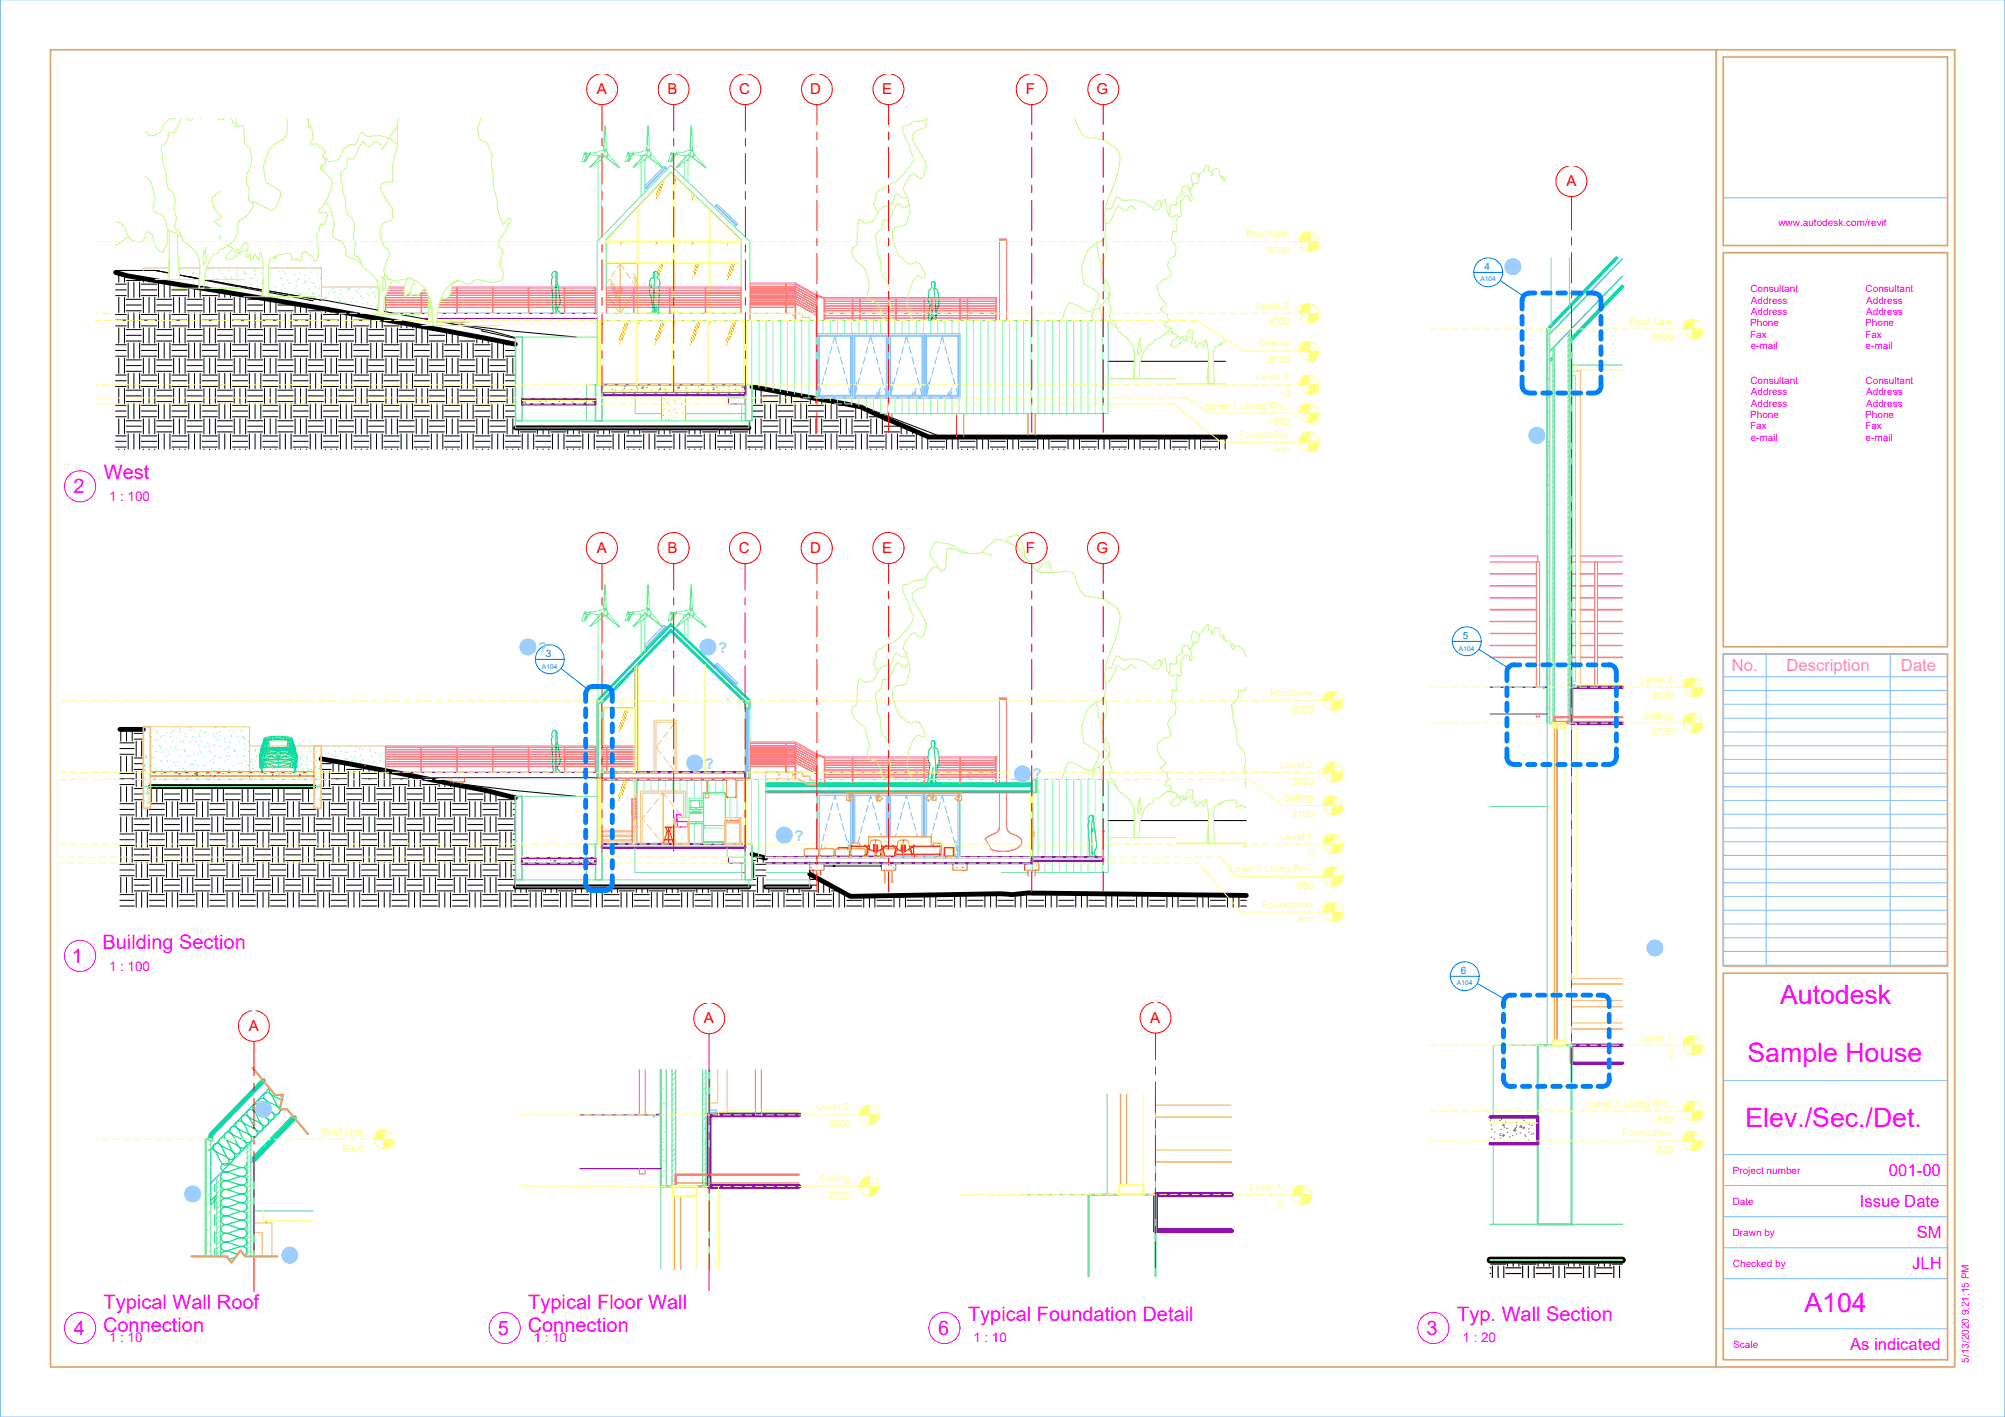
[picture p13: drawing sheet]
<svg xmlns="http://www.w3.org/2000/svg" width="297mm" height="210mm" viewBox="0 0 297 210" stroke-linecap="round" stroke-linejoin="round" font-family="sans-serif">
<defs><g id="words">
<g font-size="4" fill="#f0f">
<text x="263.7" y="148.7">Autodesk</text>
<text x="258.9" y="157.3">Sample House</text>
<text x="258.6" y="167">Elev./Sec./Det.</text>
<text x="267.3" y="194.4">A104</text>
</g>
<g font-size="3" fill="#f0f">
<text x="15.4" y="71">West</text>
<text x="10.9" y="73.1">2</text>
<text x="10.7" y="142.6">1</text>
<text x="15.2" y="140.5">Building Section</text>
<text x="11" y="197.8">4</text>
<text x="15.3" y="197.3">Connection</text>
<text x="15.4" y="193.9">Typical Wall Roof</text>
<text x="73.8" y="197.8">5</text>
<text x="78.2" y="197.3">Connection</text>
<text x="78.3" y="193.9">Typical Floor Wall</text>
<text x="139" y="197.8">6</text>
<text x="143.4" y="195.6">Typical Foundation Detail</text>
<text x="211.4" y="197.8">3</text>
<text x="215.9" y="195.6">Typ. Wall Section</text>
</g>
<g font-size="2.5" fill="#ff7fbf">
<text x="256.6" y="99.4">No.</text>
<text x="264.7" y="99.4">Description</text>
<text x="281.6" y="99.4">Date</text>
</g>
<g font-size="2.5" fill="#f0f">
<text x="275.5" y="178.8">Issue Date</text>
<text x="279.9" y="174.2">001-00</text>
<text x="284" y="183.4">SM</text>
<text x="283.3" y="188">JLH</text>
<text x="274.1" y="200">As indicated</text>
</g>
<g font-size="2.2" fill="#f00">
<text x="88.4" y="14">A</text>
<text x="98.9" y="14">B</text>
<text x="109.5" y="14">C</text>
<text x="120" y="14">D</text>
<text x="130.7" y="14">E</text>
<text x="152" y="14">F</text>
<text x="162.5" y="14">G</text>
<text x="232.1" y="27.6">A</text>
<text x="88.4" y="82">A</text>
<text x="98.9" y="82">B</text>
<text x="109.5" y="82">C</text>
<text x="120" y="82">D</text>
<text x="130.7" y="82">E</text>
<text x="152" y="82">F</text>
<text x="162.5" y="82">G</text>
<text x="36.9" y="152.8">A</text>
<text x="104.3" y="151.6">A</text>
<text x="170.4" y="151.5">A</text>
</g>
<g font-size="2.2" fill="#7fffff">
<text x="223.8" y="40.3">?</text>
<text x="227.4" y="65.3">?</text>
<text x="79.7" y="96.7">?</text>
<text x="106.4" y="96.7">?</text>
<text x="104.4" y="113.9">?</text>
<text x="153" y="115.5">?</text>
<text x="117.7" y="124.5">?</text>
<text x="244.8" y="141.2">?</text>
<text x="38.5" y="165.2">?</text>
<text x="28" y="177.7">?</text>
<text x="42.4" y="186.8">?</text>
</g>
<g font-size="2" fill="#f0f">
<text x="16.2" y="74.2">1 : 100</text>
<text x="16.2" y="143.8">1 : 100</text>
<text x="16.2" y="198.9">1 : 10</text>
<text x="79.1" y="198.9">1 : 10</text>
<text x="144.2" y="198.9">1 : 10</text>
<text x="216.7" y="198.9">1 : 20</text>
</g>
<g font-size="1.5" fill="#ffff7f">
<text x="184.6" y="35.2">Roof Line</text>
<text x="187.8" y="37.6">6000</text>
<text x="186.2" y="45.7">Level 2</text>
<text x="186.5" y="51.3">Ceiling</text>
<text x="187.8" y="53.8">2700</text>
<text x="187.8" y="48.2">3000</text>
<text x="241.5" y="48.1">Roof Line</text>
<text x="244.7" y="50.6">6000</text>
<text x="186.2" y="56.4">Level 1</text>
<text x="190.4" y="58.8">0</text>
<text x="178.6" y="60.6">Level 1 Living Rm.</text>
<text x="183.5" y="64.9">Foundation</text>
<text x="188.2" y="63">-550</text>
<text x="188.2" y="67.3">-800</text>
<text x="243" y="101.1">Level 2</text>
<text x="188.2" y="103.1">Roof Line</text>
<text x="191.4" y="105.6">6000</text>
<text x="243.4" y="106.4">Ceiling</text>
<text x="244.7" y="103.6">3000</text>
<text x="189.7" y="113.8">Level 2</text>
<text x="244.7" y="108.9">2700</text>
<text x="190.1" y="118.7">Ceiling</text>
<text x="191.4" y="116.2">3000</text>
<text x="189.7" y="124.4">Level 1</text>
<text x="191.4" y="121.1">2700</text>
<text x="182.1" y="129.2">Level 1 Living Rm.</text>
<text x="191.8" y="131.6">-550</text>
<text x="193.9" y="126.8">0</text>
<text x="187.1" y="134.5">Foundation</text>
<text x="191.8" y="136.9">-800</text>
<text x="243" y="154.2">Level 1</text>
<text x="247.2" y="156.6">0</text>
<text x="121" y="164.5">Level 2</text>
<text x="122.7" y="166.9">3000</text>
<text x="235.4" y="163.9">Level 1 Living Rm.</text>
<text x="245" y="166.4">-550</text>
<text x="47.5" y="168.1">Roof Line</text>
<text x="50.7" y="170.6">6000</text>
<text x="240.4" y="168.3">Foundation</text>
<text x="245" y="170.8">-800</text>
<text x="121.4" y="175.1">Ceiling</text>
<text x="122.7" y="177.6">2700</text>
<text x="185.1" y="176.3">Level 1</text>
<text x="189.3" y="178.8">0</text>
</g>
<g font-size="1.5" fill="#f0f">
<text x="263.5" y="33.5">www.autodesk.com/revit</text>
<text x="259.3" y="43.3">Consultant</text>
<text x="259.4" y="45">Address</text>
<text x="259.4" y="46.7">Address</text>
<text x="276.4" y="43.3">Consultant</text>
<text x="276.5" y="45">Address</text>
<text x="276.5" y="46.7">Address</text>
<text x="259.3" y="48.4">Phone</text>
<text x="259.3" y="50.1">Fax</text>
<text x="259.4" y="51.7">e-mail</text>
<text x="276.3" y="48.4">Phone</text>
<text x="276.3" y="50.1">Fax</text>
<text x="276.4" y="51.7">e-mail</text>
<text x="259.3" y="56.9">Consultant</text>
<text x="259.4" y="58.6">Address</text>
<text x="276.4" y="56.9">Consultant</text>
<text x="276.5" y="58.6">Address</text>
<text x="259.3" y="61.9">Phone</text>
<text x="259.3" y="63.6">Fax</text>
<text x="259.4" y="65.3">e-mail</text>
<text x="259.4" y="60.3">Address</text>
<text x="276.3" y="61.9">Phone</text>
<text x="276.3" y="63.6">Fax</text>
<text x="276.4" y="65.3">e-mail</text>
<text x="276.5" y="60.3">Address</text>
<text x="256.7" y="173.8">Project number</text>
<text x="256.7" y="178.4">Date</text>
<text x="256.7" y="183.1">Drawn by</text>
<text x="256.7" y="187.6">Checked by</text>
<text x="256.8" y="199.7">Scale</text>
<text x="291.7" y="201.9" transform="rotate(-90 291.7 201.9)">5/13/2020 9:21:15 PM</text>
</g>
<g font-size="1.5" fill="#007fff">
<text x="219.9" y="40">4</text>
<text x="216.7" y="94.6">5</text>
<text x="80.9" y="97.3">3</text>
<text x="216.4" y="144.2">6</text>
</g>
<g font-size="1" fill="#007fff">
<text x="219.3" y="41.7">A104</text>
<text x="80.3" y="99">A104</text>
<text x="216.1" y="96.4">A104</text>
<text x="215.8" y="146">A104</text>
</g>
</g></defs>
<g fill="none" stroke="#000" stroke-width=".15">
<path d="M17.1 40.1h5.9h.6M17.1 43.8h1.6M17.1 48.3h1.6M17.1 52.8h1.6M17.1 57.2h1.6M17.1 42.9h1.6M17.1 47.4h1.6M17.1 51.9h1.6M17.1 56.4h1.6M17.1 42.1h1.6M17.1 46.6h1.6M17.1 51.1h1.6"/>
<path d="M17.1 55.6h1.6M17.1 40.4l1.8 .5M17.6 40.5v1.3M17.6 44v2.3M17.6 48.6v2.2M17.6 53.1v2.2M17.6 57.5v2.3M18.4 40.7v1.1M18.4 44v2.3M18.4 48.6v2.2M18.4 53.1v2.2M18.4 57.5v2.3"/>
<path d="M18.7 59.5h2.2M18.7 58.6h2.2M18.7 57.8h2.2M18.7 41.5h2.2M18.7 46h2.2M18.7 50.5h2.2M18.7 55h2.2M18.7 45.2h2.2M18.7 49.7h2.2M18.7 54.2h2.2M18.7 44.3h2.2M18.7 48.8h2.2"/>
<path d="M18.7 53.3h2.2M18.9 40.9h.1M18.9 40.9l10.6 1.7M19 41.8v2.2M19 46.3v2.3M19 50.8v2.3M19 55.3v2.2M19 59.8v2.2M19.8 41.8v2.2M19.8 46.3v2.3M19.8 50.8v2.3M19.8 55.3v2.2"/>
<path d="M19.8 59.8v2.2M20.7 41.8v2.2M20.7 46.3v2.3M20.7 50.8v2.3M20.7 55.3v2.2M20.7 59.8v2.2M20.9 43.8h2.3M20.9 48.3h2.3M20.9 52.8h2.3M20.9 57.2h2.3M20.9 42.9h2.3M20.9 47.4h2.3"/>
<path d="M20.9 51.9h2.3M20.9 56.4h2.3M20.9 42.1h2.3M20.9 46.6h2.3M20.9 51.1h2.3M20.9 55.6h2.3M21.2 41.2v.6M21.2 44v2.3M21.2 48.6v2.2M21.2 53.1v2.2M21.2 57.5v2.3M22.1 41.4v.4"/>
<path d="M22.1 44v2.3M22.1 48.6v2.2M22.1 53.1v2.2M22.1 57.5v2.3M22.9 41.5v.3M22.9 44v2.3M22.9 48.6v2.2M22.9 53.1v2.2M22.9 57.5v2.3M23.2 59.5h2.3M23.2 58.6h2.3M23.2 57.8h2.3"/>
<path d="M23.2 46h2.3M23.2 50.5h2.3M23.2 55h2.3M23.2 45.2h2.3M23.2 49.7h2.3M23.2 54.2h2.3M23.2 44.3h2.3M23.2 48.8h2.3M23.2 53.3h2.3M23.5 41.8v2.2M23.5 46.3v2.3M23.5 50.8v2.3"/>
<path d="M23.5 55.3v2.2M23.5 59.8v2.2M24.3 41.8v2.2M24.3 46.3v2.3M24.3 50.8v2.3M24.3 55.3v2.2M24.3 59.8v2.2M24.9 40.4l-1.9-.3 1.9 .3M25.2 41.9v2.1M25.2 46.3v2.3M25.2 50.8v2.3M25.2 55.3v2.2"/>
<path d="M25.2 59.8v2.2M25.5 43.8h2.2M25.5 48.3h2.2M25.5 52.8h2.2M25.5 57.2h2.2M25.5 42.9h2.2M25.5 47.4h2.2M25.5 51.9h2.2M25.5 56.4h2.2M25.5 42.1h.7M25.5 46.6h2.2M25.5 51.1h2.2"/>
<path d="M25.5 55.6h2.2M25.7 44v2.3M25.7 48.6v2.2M25.7 53.1v2.2M25.7 57.5v2.3M26.6 44v2.3M26.6 48.6v2.2M26.6 53.1v2.2M26.6 57.5v2.3M27.4 44v2.3M27.4 48.6v2.2M27.4 53.1v2.2"/>
<path d="M27.4 57.5v2.3M27.7 59.5h2.3M27.7 58.6h2.3M27.7 57.8h2.3M27.7 46h2.3M27.7 50.5h2.3M27.7 55h2.3M27.7 45.2h2.3M27.7 49.7h2.3M27.7 54.2h2.3M27.7 44.3h2.3M27.7 48.8h2.3"/>
<path d="M27.7 53.3h2.3M28 42.4v1.6M28 46.3v2.3M28 50.8v2.3M28 55.3v2.2M28 59.8v2.2M28 41h.1M28.1 41l1.4 .3M28.1 41l-1.5-.3 2.9 .6M28.8 42.5v1.5M28.8 46.3v2.3M28.8 50.8v2.3"/>
<path d="M28.8 55.3v2.2M28.8 59.8v2.2M29.7 42.7v1.3M29.7 46.3v2.3M29.7 50.8v2.3M29.7 55.3v2.2M29.7 59.8v2.2M29.9 42.7a1732.9 1732.9 0 0 1 46.5 8.3M30 43.8h2.2M30 48.3h2.2M30 52.8h2.2M30 57.2h2.2"/>
<path d="M30 42.9h1.3M30 47.4h2.2M30 51.9h2.2M30 56.4h2.2M30 46.6h2.2M30 51.1h2.2M30 55.6h2.2M30.2 44v2.3M30.2 48.6v2.2M30.2 53.1v2.2M30.2 57.5v2.3M30.3 41.4l8.5 1.5z"/>
<path d="M30.3 41.5l8.5 1.7M31.1 44v2.3M31.1 48.6v2.2M31.1 53.1v2.2M31.1 57.5v2.3M31.9 44v2.3M31.9 48.6v2.2M31.9 53.1v2.2M31.9 57.5v2.3M32.2 59.5h2.2M32.2 58.6h2.2M32.2 57.8h2.2"/>
<path d="M32.2 46h2.2M32.2 50.5h2.2M32.2 55h2.2M32.2 45.2h2.2M32.2 49.7h2.2M32.2 54.2h2.2M32.2 44.3h2.2M32.2 48.8h2.2M32.2 53.3h2.2M32.5 43.2v.8M32.5 46.3v2.3M32.5 50.8v2.3"/>
<path d="M32.5 55.3v2.2M32.5 59.8v2.2M33.3 43.3v.7M33.3 46.3v2.3M33.3 50.8v2.3M33.3 55.3v2.2M33.3 59.8v2.2M34.1 43.4v.6M34.1 46.3v2.3M34.1 50.8v2.3M34.1 55.3v2.2M34.1 59.8v2.2"/>
<path d="M34.4 43.8h2M34.4 48.3h2.3M34.4 52.8h2.3M34.4 57.2h2.3M34.4 47.4h2.3M34.4 51.9h2.3M34.4 56.4h2.3M34.4 46.6h2.3M34.4 51.1h2.3M34.4 55.6h2.3M34.7 44v2.3M34.7 48.6v2.2"/>
<path d="M34.7 53.1v2.2M34.7 57.5v2.3M35.5 44v2.3M35.5 48.6v2.2M35.5 53.1v2.2M35.5 57.5v2.3M36.4 44v2.3M36.4 48.6v2.2M36.4 53.1v2.2M36.4 57.5v2.3M36.7 59.5h2.2M36.7 58.6h2.2"/>
<path d="M36.7 57.8h2.2M36.7 46h2.2M36.7 50.5h2.2M36.7 55h2.2M36.7 45.2h2.2M36.7 49.7h2.2M36.7 54.2h2.2M36.7 44.3h2.2M36.7 48.8h2.2M36.7 53.3h2.2M36.9 43.9v.1M36.9 46.3v2.3"/>
<path d="M36.9 50.8v2.3M36.9 55.3v2.2M36.9 59.8v2.2M37.8 44h.1M37.8 46.3v2.3M37.8 50.8v2.3M37.8 55.3v2.2M37.8 59.8v2.2M38.6 46.3v2.3M38.6 50.8v2.3M38.6 55.3v2.2M38.6 59.8v2.2"/>
<path d="M38.9 48.3h2.3M38.9 52.8h2.3M38.9 57.2h2.3M38.9 47.4h2.3M38.9 51.9h2.3M38.9 56.4h2.3M38.9 46.6h2.3M38.9 51.1h2.3M38.9 55.6h2.3M39.2 44.3v2M39.2 48.6v2.2M39.2 53.1v2.2"/>
<path d="M39.2 57.5v2.3M39.9 43.1l7.7 1.4M39.9 43.3l6.5 1.2h-.5M40 44.4v1.9M40 48.6v2.2M40 53.1v2.2M40 57.5v2.3M40.9 44.5v1.8M40.9 48.6v2.2M40.9 53.1v2.2M40.9 57.5v2.3M41.2 59.5h2.2"/>
<path d="M41.2 58.6h2.2M41.2 57.8h2.2M41.2 46h2.2M41.2 50.5h2.2M41.2 55h2.2M41.2 45.2h2.2M41.2 49.7h2.2M41.2 54.2h2.2M41.2 48.8h2.2M41.2 53.3h2.2M41.5 46.3v2.3M41.5 50.8v2.3"/>
<path d="M41.5 55.3v2.2M41.5 59.8v2.2M42.3 46.3v2.3M42.3 50.8v2.3M42.3 55.3v2.2M42.3 59.8v2.2M43.1 46.3v2.3M43.1 50.8v2.3M43.1 55.3v2.2M43.1 59.8v2.2M43.4 48.3h2.3M43.4 52.8h2.3"/>
<path d="M43.4 57.2h2.3M43.4 47.4h2.3M43.4 51.9h2.3M43.4 56.4h2.3M43.4 46.6h2.3M43.4 51.1h2.3M43.4 55.6h2.3M43.7 45v1.3M43.7 48.6v2.2M43.7 53.1v2.2M43.7 57.5v2.3M44.5 45.1v1.2"/>
<path d="M44.5 48.6v2.2M44.5 53.1v2.2M44.5 57.5v2.3M45.4 45.3v1M45.4 48.6v2.2M45.4 53.1v2.2M45.4 57.5v2.3M45.7 59.5h2.2M45.7 58.6h2.2M45.7 57.8h2.2M45.7 46h2.2M45.7 50.5h2.2"/>
<path d="M45.7 55h2.2M45.7 49.7h2.2M45.7 54.2h2.2M45.7 48.8h2.2M45.7 53.3h2.2M46 46.3v2.3M46 50.8v2.3M46 55.3v2.2M46 59.8v2.2M46.8 46.3v2.3M46.8 50.8v2.3M46.8 55.3v2.2"/>
<path d="M46.8 59.8v2.2M47.6 44.4l8.4 1.5M47.6 46.3v2.3M47.6 50.8v2.3M47.6 55.3v2.2M47.6 59.8v2.2M47.9 48.3h2.3M47.9 52.8h2.3M47.9 57.2h2.3M47.9 47.4h2.3M47.9 51.9h2.3M47.9 56.4h2.3"/>
<path d="M47.9 46.6h2.3M47.9 51.1h2.3M47.9 55.6h2.3M48.2 45.8v.5M48.2 48.6v2.2M48.2 53.1v2.2M48.2 57.5v2.3M49.1 45.9v.4M49.1 48.6v2.2M49.1 53.1v2.2M49.1 57.5v2.3M49.9 46.1v.2"/>
<path d="M49.9 48.6v2.2M49.9 53.1v2.2M49.9 57.5v2.3M50.2 59.5h2.2M50.2 58.6h2.2M50.2 57.8h2.2M50.2 50.5h2.2M50.2 55h2.2M50.2 49.7h2.2M50.2 54.2h2.2M50.2 48.8h2.2M50.2 53.3h2.2"/>
<path d="M50.4 46.3v2.3M50.4 50.8v2.3M50.4 55.3v2.2M50.4 59.8v2.2M51.3 46.3v2.3M51.3 50.8v2.3M51.3 55.3v2.2M51.3 59.8v2.2M52.1 46.5v2.1M52.1 50.8v2.3M52.1 55.3v2.2M52.1 59.8v2.2"/>
<path d="M52.4 48.3h2.2M52.4 52.8h2.2M52.4 57.2h2.2M52.4 47.4h2.2M52.4 51.9h2.2M52.4 56.4h2.2M52.4 46.6h.3M52.4 51.1h2.2M52.4 55.6h2.2M52.7 48.6v2.2M52.7 53.1v2.2M52.7 57.5v2.3"/>
<path d="M53.5 48.6v2.2M53.5 53.1v2.2M53.5 57.5v2.3M54.4 48.6v2.2M54.4 53.1v2.2M54.4 57.5v2.3M54.6 59.5h2.3M54.6 58.6h2.3M54.6 57.8h2.3M54.6 50.5h2.3M54.6 55h2.3M54.6 49.7h2.3"/>
<path d="M54.6 54.2h2.3M54.6 48.8h2.3M54.6 53.3h2.3M54.9 47v1.6M54.9 50.8v2.3M54.9 55.3v2.2M54.9 59.8v2.2M55.8 47.1v1.5M55.8 50.8v2.3M55.8 55.3v2.2M55.8 59.8v2.2M56.6 47.3v1.3"/>
<path d="M56.6 50.8v2.3M56.6 55.3v2.2M56.6 59.8v2.2M56.8 46.1l6.6 1.2M56.9 48.3h2.2M56.9 52.8h2.2M56.9 57.2h2.2M56.9 47.4h.4M56.9 51.9h2.2M56.9 56.4h2.2M56.9 51.1h2.2M56.9 55.6h2.2"/>
<path d="M57.2 48.6v2.2M57.2 53.1v2.2M57.2 57.5v2.3M58 48.6v2.2M58 53.1v2.2M58 57.5v2.3M58.9 48.6v2.2M58.9 53.1v2.2M58.9 57.5v2.3M59.1 59.5h2.3M59.1 58.6h2.3M59.1 57.8h2.3"/>
<path d="M59.1 50.5h2.3M59.1 55h2.3M59.1 49.7h2.3M59.1 54.2h2.3M59.1 48.8h2.3M59.1 53.3h2.3M59.4 47.8v.8M59.4 50.8v2.3M59.4 55.3v2.2M59.4 59.8v2.2M60.3 48v.6M60.3 50.8v2.3"/>
<path d="M60.3 55.3v2.2M60.3 59.8v2.2M61.1 48.1v.5M61.1 50.8v2.3M61.1 55.3v2.2M61.1 59.8v2.2M61.4 48.3h.6M61.4 52.8h2.2M61.4 57.2h2.2M61.4 51.9h2.2M61.4 56.4h2.2M61.4 51.1h2.2"/>
<path d="M61.4 55.6h2.2M61.7 48.6v2.2M61.7 53.1v2.2M61.7 57.5v2.3M62.5 48.6v2.2M62.5 53.1v2.2M62.5 57.5v2.3M63.4 48.6v2.2M63.4 53.1v2.2M63.4 57.5v2.3M63.6 59.5h2.3M63.6 58.6h2.3"/>
<path d="M63.6 57.8h2.3M63.6 50.5h2.3M63.6 55h2.3M63.6 49.7h2.3M63.6 54.2h2.3M63.6 48.8h1.5M63.6 53.3h2.3M63.9 50.8v2.3M63.9 55.3v2.2M63.9 59.8v2.2M64.7 47.6l8.1 1.4 3.6 1M64.8 50.8v2.3"/>
<path d="M64.8 55.3v2.2M64.8 59.8v2.2M65.6 50.8v2.3M65.6 55.3v2.2M65.6 59.8v2.2M65.9 52.8h2.2M65.9 57.2h2.2M65.9 51.9h2.2M65.9 56.4h2.2M65.9 51.1h2.2M65.9 55.6h2.2M66.2 49v1.8"/>
<path d="M66.2 53.1v2.2M66.2 57.5v2.3M66.7 47.9l.5 .1M67 49.2v1.6M67 53.1v2.2M67 57.5v2.3M67.8 49.3v1.5M67.8 53.1v2.2M67.8 57.5v2.3M68.1 59.5h2.2M68.1 58.6h2.2M68.1 57.8h2.2"/>
<path d="M68.1 50.5h2.2M68.1 55h2.2M68.1 49.7h1.6M68.1 54.2h2.2M68.1 53.3h2.2M68.3 48.1l7.6 .9 9.5 .9M68.4 50.8v2.3M68.4 55.3v2.2M68.4 59.8v2.2M69.2 50.8v2.3M69.2 55.3v2.2M69.2 59.8v2.2"/>
<path d="M70.1 50.8v2.3M70.1 55.3v2.2M70.1 59.8v2.2M70.3 52.8h2.3M70.3 57.2h2.3M70.3 51.9h2.3M70.3 56.4h2.3M70.3 51.1h2.3M70.3 55.6h2.3M70.6 49.9v.9M70.6 53.1v2.2M70.6 57.5v2.3"/>
<path d="M71.4 49h.1M71.4 49l5 1.1M71.5 50v.8M71.5 53.1v2.2M71.5 57.5v2.3M72.3 50.2v.6M72.3 53.1v2.2M72.3 57.5v2.3M72.6 59.5h2.3M72.6 58.6h2.3M72.6 57.8h2.3M72.6 50.5h1.4"/>
<path d="M72.6 55h2.3M72.6 54.2h2.3M72.6 53.3h2.3M72.9 50.8v2.3M72.9 55.3v2.2M72.9 59.8v2.2M73.7 50.8v2.3M73.7 55.3v2.2M73.7 59.8v2.2M74.6 50.8v2.3M74.6 55.3v2.2M74.6 59.8v2.2"/>
<path d="M74.9 52.8h1.5M74.9 57.2h1.5M74.9 51.9h1.5M74.9 56.4h1.5M74.9 51.1h1.5M74.9 55.6h1.5M75.1 50.7v.1M75.1 53.1v2.2M75.1 57.5v2.3M76 53.1v2.2M76 57.5v2.3M111.4 57.3l16.1 3 10.1 4.4h44"/>
<path d="M111.4 57.2l16.5 3.1 11.7 4.4M111.4 57.2l2.4 .5M111.9 57.5v2.3M112.8 57.5v2.3M113 59.5h2.3M113 58.6h2.3M113 57.8h1.2M113.3 59.8v2.2M114.2 59.8v2.2M115 59.8v2.2M115.6 58.1v1.7M116.4 58.2v1.6"/>
<path d="M117.2 58.4v1.4M117.5 59.5h2.2M117.5 58.6h1.3M117.8 59.8v2.2M118.5 58.6l.5 .1M118.6 59.8v2.2M119.5 59.8v2.2M120 58.9v.9M120.9 59v.8M121.7 59.2v.6M122 59.5h1.5M122.3 59.8v2.2"/>
<path d="M123.1 59.8v2.2M123.3 59.5l4.2 .8h-.1M124 59.8v2.2M124.5 59.7v.1M164.2 53.5h3.8M168.9 53.5h10.1M179.8 53.5h1.8M17.1 61.7h1.6M17.1 66.2h1.6M17.1 60.9h1.6M17.1 65.4h1.6M17.1 60h1.6"/>
<path d="M17.1 64.6h1.6M17.6 62v2.3M17.6 66.5v.1M18.4 62v2.3M18.4 66.5v.1M18.7 64h2.2M18.7 63.1h2.2M18.7 62.3h2.2M19 64.3v2.2M19.8 64.3v2.2M20.7 64.3v2.2M20.9 61.7h2.3"/>
<path d="M20.9 66.2h2.3M20.9 60.9h2.3M20.9 65.4h2.3M20.9 60h2.3M20.9 64.6h2.3M21.2 62v2.3M21.2 66.5v.1M22.1 62v2.3M22.1 66.5v.1M22.9 62v2.3M22.9 66.5v.1M23.2 64h2.3"/>
<path d="M23.2 63.1h2.3M23.2 62.3h2.3M23.5 64.3v2.2M24.3 64.3v2.2M25.2 64.3v2.2M25.5 61.7h2.2M25.5 66.2h2.2M25.5 60.9h2.2M25.5 65.4h2.2M25.5 60h2.2M25.5 64.6h2.2M25.7 62v2.3"/>
<path d="M25.7 66.5v.1M26.6 62v2.3M26.6 66.5v.1M27.4 62v2.3M27.4 66.5v.1M27.7 64h2.3M27.7 63.1h2.3M27.7 62.3h2.3M28 64.3v2.2M28.8 64.3v2.2M29.7 64.3v2.2M30 61.7h2.2"/>
<path d="M30 66.2h2.2M30 60.9h2.2M30 65.4h2.2M30 60h2.2M30 64.6h2.2M30.2 62v2.3M30.2 66.5v.1M31.1 62v2.3M31.1 66.5v.1M31.9 62v2.3M31.9 66.5v.1M32.2 64h2.2"/>
<path d="M32.2 63.1h2.2M32.2 62.3h2.2M32.5 64.3v2.2M33.3 64.3v2.2M34.1 64.3v2.2M34.4 61.7h2.3M34.4 66.2h2.3M34.4 60.9h2.3M34.4 65.4h2.3M34.4 60h2.3M34.4 64.6h2.3M34.7 62v2.3"/>
<path d="M34.7 66.5v.1M35.5 62v2.3M35.5 66.5v.1M36.4 62v2.3M36.4 66.5v.1M36.7 64h2.2M36.7 63.1h2.2M36.7 62.3h2.2M36.9 64.3v2.2M37.8 64.3v2.2M38.6 64.3v2.2M38.9 61.7h2.3"/>
<path d="M38.9 66.2h2.3M38.9 60.9h2.3M38.9 65.4h2.3M38.9 60h2.3M38.9 64.6h2.3M39.2 62v2.3M39.2 66.5v.1M40 62v2.3M40 66.5v.1M40.9 62v2.3M40.9 66.5v.1M41.2 64h2.2"/>
<path d="M41.2 63.1h2.2M41.2 62.3h2.2M41.5 64.3v2.2M42.3 64.3v2.2M43.1 64.3v2.2M43.4 61.7h2.3M43.4 66.2h2.3M43.4 60.9h2.3M43.4 65.4h2.3M43.4 60h2.3M43.4 64.6h2.3M43.7 62v2.3"/>
<path d="M43.7 66.5v.1M44.5 62v2.3M44.5 66.5v.1M45.4 62v2.3M45.4 66.5v.1M45.7 64h2.2M45.7 63.1h2.2M45.7 62.3h2.2M46 64.3v2.2M46.8 64.3v2.2M47.6 64.3v2.2M47.9 61.7h2.3"/>
<path d="M47.9 66.2h2.3M47.9 60.9h2.3M47.9 65.4h2.3M47.9 60h2.3M47.9 64.6h2.3M48.2 62v2.3M48.2 66.5v.1M49.1 62v2.3M49.1 66.5v.1M49.9 62v2.3M49.9 66.5v.1M50.2 64h2.2"/>
<path d="M50.2 63.1h2.2M50.2 62.3h2.2M50.4 64.3v2.2M51.3 64.3v2.2M52.1 64.3v2.2M52.4 61.7h2.2M52.4 66.2h2.2M52.4 60.9h2.2M52.4 65.4h2.2M52.4 60h2.2M52.4 64.6h2.2M52.7 62v2.3"/>
<path d="M52.7 66.5v.1M53.5 62v2.3M53.5 66.5v.1M54.4 62v2.3M54.4 66.5v.1M54.6 64h2.3M54.6 63.1h2.3M54.6 62.3h2.3M54.9 64.3v2.2M55.8 64.3v2.2M56.6 64.3v2.2M56.9 61.7h2.2"/>
<path d="M56.9 66.2h2.2M56.9 60.9h2.2M56.9 65.4h2.2M56.9 60h2.2M56.9 64.6h2.2M57.2 62v2.3M57.2 66.5v.1M58 62v2.3M58 66.5v.1M58.9 62v2.3M58.9 66.5v.1M59.1 64h2.3"/>
<path d="M59.1 63.1h2.3M59.1 62.3h2.3M59.4 64.3v2.2M60.3 64.3v2.2M61.1 64.3v2.2M61.4 61.7h2.2M61.4 66.2h2.2M61.4 60.9h2.2M61.4 65.4h2.2M61.4 60h2.2M61.4 64.6h2.2M61.7 62v2.3"/>
<path d="M61.7 66.5v.1M62.5 62v2.3M62.5 66.5v.1M63.4 62v2.3M63.4 66.5v.1M63.6 64h2.3M63.6 63.1h2.3M63.6 62.3h2.3M63.9 64.3v2.2M64.8 64.3v2.2M65.6 64.3v2.2M65.9 61.7h2.2"/>
<path d="M65.9 66.2h2.2M65.9 60.9h2.2M65.9 65.4h2.2M65.9 60h2.2M65.9 64.6h2.2M66.2 62v2.3M66.2 66.5v.1M67 62v2.3M67 66.5v.1M67.8 62v2.3M67.8 66.5v.1M68.1 64h2.2"/>
<path d="M68.1 63.1h2.2M68.1 62.3h2.2M68.4 64.3v2.2M69.2 64.3v2.2M70.1 64.3v2.2M70.3 61.7h2.3M70.3 66.2h2.3M70.3 60.9h2.3M70.3 65.4h2.3M70.3 60h2.3M70.3 64.6h2.3M70.6 62v2.3"/>
<path d="M70.6 66.5v.1M71.5 62v2.3M71.5 66.5v.1M72.3 62v2.3M72.3 66.5v.1M72.6 64h2.3M72.6 63.1h2.3M72.6 62.3h2.3M72.9 64.3v2.2M73.7 64.3v2.2M74.6 64.3v2.2M74.9 61.7h1.5"/>
<path d="M74.9 66.2h2.2M74.9 60.9h1.5M74.9 65.4h2.2M74.9 60h1.5M74.9 64.6h2.2M75.1 62v2.3M75.1 66.5v.1M76 62v2.3M76 66.5v.1M76.4 63.4h34.5M76.8 63.4v.9M76.8 66.5v.1"/>
<path d="M77.1 64h2.3M77.4 64.3v2.2M78.2 64.3v2.2M79.1 64.3v2.2M79.4 66.2h2.2M79.4 65.4h2.2M79.4 64.6h2.2M79.6 63.4v.9M79.6 66.5v.1M80.5 63.4v.9M80.5 66.5v.1M81.3 63.4v.9"/>
<path d="M81.3 66.5v.1M81.6 64h2.2M81.9 64.3v2.2M82.7 64.3v2.2M83.6 64.3v2.2M83.8 66.2h2.3M83.8 65.4h2.3M83.8 64.6h2.3M84.1 63.4v.9M84.1 66.5v.1M84.9 63.4v.9M84.9 66.5v.1"/>
<path d="M85.8 63.4v.9M85.8 66.5v.1M86.1 64h2.2M86.3 64.3v2.2M87.2 64.3v2.2M88 64.3v2.2M88.3 66.2h2.3M88.3 65.4h2.3M88.3 64.6h2.3M88.6 63.4v.9M88.6 66.5v.1M89.4 63.4v.9"/>
<path d="M89.4 66.5v.1M90.3 63.4v.9M90.3 66.5v.1M90.6 64h2.2M90.8 64.3v2.2M91.7 64.3v2.2M92.5 64.3v2.2M92.8 66.2h2.3M92.8 65.4h2.3M92.8 64.6h2.3M93.1 63.4v.9M93.1 66.5v.1"/>
<path d="M93.9 63.4v.9M93.9 66.5v.1M94.8 63.4v.9M94.8 66.5v.1M95.1 64h2.2M95.4 64.3v2.2M96.2 64.3v2.2M97 64.3v2.2M97.3 66.2h2.3M97.3 65.4h2.3M97.3 64.6h2.3M97.6 63.4v.9"/>
<path d="M97.6 66.5v.1M98.4 63.4v.9M98.4 66.5v.1M99.3 63.4v.9M99.3 66.5v.1M99.6 64h2.2M99.9 64.3v2.2M100.7 64.3v2.2M101.5 64.3v2.2M101.8 66.2h2.2M101.8 65.4h2.2M101.8 64.6h2.2"/>
<path d="M102.1 63.4v.9M102.1 66.5v.1M102.9 63.4v.9M102.9 66.5v.1M103.7 63.4v.9M103.7 66.5v.1M104 64h2.3M104.3 64.3v2.2M105.2 64.3v2.2M106 64.3v2.2M106.3 66.2h2.2M106.3 65.4h2.2"/>
<path d="M106.3 64.6h2.2M106.6 63.4v.9M106.6 66.5v.1M107.4 63.4v.9M107.4 66.5v.1M108.3 63.4v.9M108.3 66.5v.1M108.5 64h2.3M108.8 64.3v2.2M109.7 64.3v2.2M110.5 64.3v2.2M110.8 66.2h2.2"/>
<path d="M110.8 65.4h2.2M110.8 64.6h2.2M111.1 62.3v2M111.1 66.5v.1M111.4 61.7h1.6M111.4 60.9h1.6M111.4 60h1.6M111.9 62v2.3M111.9 66.5v.1M112.8 62v2.3M112.8 66.5v.1M113 64h2.3"/>
<path d="M113 63.1h2.3M113 62.3h2.3M113.3 64.3v2.2M114.2 64.3v2.2M115 64.3v2.2M115.3 61.7h2.2M115.3 66.2h2.2M115.3 60.9h2.2M115.3 65.4h2.2M115.3 60h2.2M115.3 64.6h2.2M115.6 62v2.3"/>
<path d="M115.6 66.5v.1M116.4 62v2.3M116.4 66.5v.1M117.2 62v2.3M117.2 66.5v.1M117.5 64h2.2M117.5 63.1h2.2M117.5 62.3h2.2M117.8 64.3v2.2M118.6 64.3v2.2M119.5 64.3v2.2M119.7 61.7h2.3"/>
<path d="M119.7 66.2h2.3M119.7 60.9h2.3M119.7 65.4h2.3M119.7 60h2.3M119.7 64.6h2.3M120 62v2.3M120 66.5v.1M120.9 62v2.3M120.9 66.5v.1M121.7 62v2.3M121.7 66.5v.1M122 64h2.2"/>
<path d="M122 63.1h2.2M122 62.3h2.2M122.3 64.3v2.2M123.1 64.3v2.2M124 64.3v2.2M124.2 61.7h2.3M124.2 66.2h2.3M124.2 60.9h2.3M124.2 65.4h2.3M124.2 60h2.2M124.2 64.6h2.3M124.5 62v2.3"/>
<path d="M124.5 66.5v.1M125.4 62v2.3M125.4 66.5v.1M126.2 62v2.3M126.2 66.5v.1M126.5 64h2.3M126.5 63.1h2.3M126.5 62.3h2.3M126.8 60.1v1.9M126.8 64.3v2.2M127.6 60.3v1.7M127.6 64.3v2.2"/>
<path d="M128.5 60.7v1.3M128.5 64.3v2.2M128.8 61.7h1.9M128.8 66.2h2.2M128.8 60.9h.1M128.8 65.4h2.2M128.8 64.6h2.2M129 62v2.3M129 66.5v.1M129.9 62v2.3M129.9 66.5v.1M130.7 62v2.3"/>
<path d="M130.7 66.5v.1M131 64h2.3M131 63.1h2.3M131 62.3h1M131.3 62h.1M131.3 64.3v2.2M132.1 64.3v2.2M133 64.3v2.2M133.3 66.2h2.2M133.3 65.4h2.2M133.3 64.6h2.2M133.5 63v1.3"/>
<path d="M133.5 66.5v.1M134.4 63.3v1M134.4 66.5v.1M135.2 63.7v.6M135.2 66.5v.1M135.5 64h.3M135.7 64.3v2.2M136.6 64.3v2.2M137.4 64.7v1.8M137.6 64.7h.1M137.7 66.2h2.3M137.7 65.4h2.3"/>
<path d="M138 66.5v.1M138.8 66.5v.1M139.7 66.5v.1M140.2 64.7v1.8M141.1 64.7v1.8M141.9 64.7v1.8M142.2 66.2h2.3M142.2 65.4h2.3M142.5 66.5v.1M143.3 66.5v.1M144.2 66.5v.1M144.7 64.7v1.8"/>
<path d="M145.6 64.7v1.8M146.4 64.7v1.8M146.7 66.2h2.3M146.7 65.4h2.3M147 66.5v.1M147.8 66.5v.1M148.7 66.5v.1M149.3 64.7v1.8M150.1 64.7v1.8M150.9 64.7v1.8M151.2 66.2h2.2M151.2 65.4h2.2"/>
<path d="M151.5 66.5v.1M152.3 66.5v.1M153.1 66.5v.1M153.7 64.7v1.8M154.6 64.7v1.8M155.4 64.7v1.8M155.7 66.2h2.2M155.7 65.4h2.2M156 66.5v.1M156.8 66.5v.1M157.6 66.5v.1M158.2 64.7v1.8"/>
<path d="M159.1 64.7v1.8M159.9 64.7v1.8M160.2 66.2h2.2M160.2 65.4h2.2M160.5 66.5v.1M161.3 66.5v.1M162.2 66.5v.1M162.7 64.7v1.8M163.6 64.7v1.8M164.4 64.7v1.8M164.7 66.2h2.2M164.7 65.4h2.2"/>
<path d="M165 66.5v.1M165.8 66.5v.1M166.7 66.5v.1M167.2 64.7v1.8M168 64.7v1.8M168.9 64.7v1.8M169.1 66.2h2.3M169.1 65.4h2.3M169.4 66.5v.1M170.3 66.5v.1M171.1 66.5v.1M171.7 64.7v1.8"/>
<path d="M172.5 64.7v1.8M173.4 64.7v1.8M173.6 66.2h2.3M173.6 65.4h2.3M173.9 66.5v.1M174.8 66.5v.1M175.6 66.5v.1M176.2 64.7v1.8M177 64.7v1.8M177.9 64.7v1.8M178.1 66.2h2.3M178.1 65.4h2.3"/>
<path d="M178.4 66.5v.1M179.3 66.5v.1M180.1 66.5v.1M180.7 64.7v1.8M181.5 64.7v1.8M17.8 108h3.4M17.8 111.7h2.1M17.8 116.2h2.1M17.8 110.9h2.1M17.8 115.4h2.1M17.8 119.9h2.1M17.8 110h2.1"/>
<path d="M17.8 114.6h2.1M17.8 119.1h2.1M17.9 108v1.8M17.9 112v2.3M17.9 116.5v2.3M18.7 108v1.8M18.7 112v2.3M18.7 116.5v2.3M19.6 108v1.8M19.6 112v2.3M19.6 116.5v2.3M19.9 109.5h1.3"/>
<path d="M19.9 114h1.3M19.9 118.5h1.3M19.9 108.6h1.3M19.9 113.1h1.3M19.9 117.6h1.3M19.9 112.3h1.3M19.9 116.8h1.3M20.2 109.8v2.2M20.2 114.3v2.2M20.2 118.8v2.2M21 109.8v2.2M21 114.3v2.2"/>
<path d="M21 118.8v2.2M21.8 119.7v1.3M22.1 119.9h2.3M22.3 116.5h24.2M22.3 119.1h2.1M22.4 116.5v2.3M23.2 116.5v2.3M24.1 116.5v2.3M24.4 118.5h2.2M24.4 117.6h2.2M24.4 116.8h2.2M24.7 118.8v2.2"/>
<path d="M25.5 118.8v2.2M26.3 118.8v2.2M26.6 119.9h2.3M26.6 119.1h2.3M26.9 116.5v2.3M27.8 116.5v2.3M28.6 116.5v2.3M28.9 118.5h2.2M28.9 117.6h2.2M28.9 116.8h2.2M29.2 118.8v2.2M30 118.8v2.2"/>
<path d="M30.8 118.8v2.2M31.1 119.9h2.2M31.1 119.1h2.2M31.4 116.5v2.3M32.2 116.5v2.3M33.1 116.5v2.3M33.3 118.5h2.3M33.3 117.6h2.3M33.3 116.8h2.3M33.6 118.8v2.2M34.5 118.8v2.2M35.3 118.8v2.2"/>
<path d="M35.6 119.9h2.2M35.6 119.1h2.2M35.9 116.5v2.3M36.7 116.5v2.3M37.6 116.5v2.3M37.8 118.5h2.3M37.8 117.6h2.3M37.8 116.8h2.3M38.1 118.8v2.2M39 118.8v2.2M39.8 118.8v2.2M40.1 119.9h2.2"/>
<path d="M40.1 119.1h2.2M40.4 116.5v2.3M41.2 116.5v2.3M42.1 116.5v2.3M42.3 118.5h2.3M42.3 117.6h2.3M42.3 116.8h2.3M42.6 118.8v2.2M43.5 118.8v2.2M44.3 118.8v2.2M44.6 119.9h2.2M44.6 119.1h1.9"/>
<path d="M44.9 116.5v2.3M45.7 116.5v2.3M47.1 119.7v1.3M47.6 112.4l12.8 2.4 11.5 2.3 4.5 1.1M47.6 114h1.5M47.6 118.5h1.5M47.6 113.1h1.5M47.6 117.6h1.5M47.6 116.8h1.5M47.9 114.3v2.2M47.9 118.8v2.2M48.8 114.3v2.2"/>
<path d="M48.8 118.8v2.2M49.1 116.2h2.2M49.1 115.4h2.2M49.1 119.9h2.2M49.1 114.6h2.2M49.1 119.1h2.2M49.3 112.7v1.6M49.3 116.5v2.3M50.2 112.9v1.4M50.2 116.5v2.3M51 113v1.3M51 116.5v2.3"/>
<path d="M51.2 113l21.6 4.1 3.6 .9M51.3 114h2.3M51.3 118.5h2.3M51.3 113.1h.4M51.3 117.6h2.3M51.3 116.8h2.3M51.6 114.3v2.2M51.6 118.8v2.2M52.4 114.3v2.2M52.4 118.8v2.2M53.3 114.3v2.2M53.3 118.8v2.2"/>
<path d="M53.6 116.2h2.2M53.6 115.4h2.2M53.6 119.9h2.2M53.6 114.6h2.2M53.6 119.1h2.2M53.8 113.6v.7M53.8 116.5v2.3M54.7 113.7v.6M54.7 116.5v2.3M55.5 113.9v.4M55.5 116.5v2.3M55.8 114h.3"/>
<path d="M55.8 118.5h2.3M55.8 117.6h2.3M55.8 116.8h2.3M56.1 114.3v2.2M56.1 118.8v2.2M56.9 114.3v2.2M56.9 118.8v2.2M57.8 114.3v2.2M57.8 118.8v2.2M58.1 116.2h2.2M58.1 115.4h2.2M58.1 119.9h2.2"/>
<path d="M58.1 114.6h.9M58.1 119.1h2.2M58.3 116.5v2.3M59.2 116.5v2.3M60 116.5v2.3M60.3 118.5h2.3M60.3 117.6h2.3M60.3 116.8h2.3M60.6 114.8v1.7M60.6 118.8v2.2M61.4 115v1.5M61.4 118.8v2.2"/>
<path d="M62.3 115.2v1.3M62.3 118.8v2.2M62.6 116.2h2.2M62.6 115.4h.7M62.6 119.9h2.2M62.6 119.1h2.2M62.8 116.5v2.3M63.7 116.5v2.3M64.5 116.5v2.3M64.8 118.5h2.2M64.8 117.6h2.2M64.8 116.8h2.2"/>
<path d="M65.1 115.8v.7M65.1 118.8v2.2M65.9 115.9v.6M65.9 118.8v2.2M66.7 116.1v.4M66.7 118.8v2.2M66.7 116h.5M67 116.2h.5M67 119.9h2.3M67 119.1h2.3M67.3 116.5v2.3M68.1 116.5v2.3"/>
<path d="M68.3 116.1l7.6 1 9.4 .9M69 116.5v2.3M69.3 118.5h2.2M69.3 117.6h2.2M69.3 116.8h1.2M69.6 118.8v2.2M70.4 118.8v2.2M71.2 118.8v2.2M71.5 119.9h2.3M71.5 119.1h2.3M71.8 117v1.8M72.6 117.2v1.6"/>
<path d="M73.5 117.4v1.4M73.8 118.5h2.2M73.8 117.6h.4M74.1 118.8v2.2M74.9 118.8v2.2M75.7 118.8v2.2M76 119.9h.4M76 119.1h.4M76.3 118.2v.6M17.8 134.2h2.1M17.8 133.4h2.1M17.8 132.5h2.1"/>
<path d="M17.8 120.7h2.1M17.8 125.2h2.1M17.8 129.7h2.1M17.8 124.4h2.1M17.8 128.9h2.1M17.8 123.5h2.1M17.8 128h2.1M17.9 121v2.2M17.9 125.5v2.2M17.9 130v2.2M18.7 121v2.2M18.7 125.5v2.2"/>
<path d="M18.7 130v2.2M19.6 121v2.2M19.6 125.5v2.2M19.6 130v2.2M19.9 132h2.2M19.9 131.1h2.2M19.9 130.3h2.2M19.9 123h2.2M19.9 127.5h2.2M19.9 122.1h2.2M19.9 126.6h2.2M19.9 121.3h2.2"/>
<path d="M19.9 125.8h2.2M20.2 123.2v2.3M20.2 127.7v2.3M20.2 132.2v2.2M21 123.2v2.3M21 127.7v2.3M21 132.2v2.2M21.8 123.2v2.3M21.8 127.7v2.3M21.8 132.2v2.2M22.1 134.2h2.3M22.1 133.4h2.3"/>
<path d="M22.1 132.5h2.3M22.1 120.7h2.3M22.1 125.2h2.3M22.1 129.7h2.3M22.1 124.4h2.3M22.1 128.9h2.3M22.1 123.5h2.3M22.1 128h2.3M22.4 121v2.2M22.4 125.5v2.2M22.4 130v2.2M23.2 121v2.2"/>
<path d="M23.2 125.5v2.2M23.2 130v2.2M24.1 121v2.2M24.1 125.5v2.2M24.1 130v2.2M24.4 132h2.2M24.4 131.1h2.2M24.4 130.3h2.2M24.4 123h2.2M24.4 127.5h2.2M24.4 122.1h2.2M24.4 126.6h2.2"/>
<path d="M24.4 121.3h2.2M24.4 125.8h2.2M24.7 123.2v2.3M24.7 127.7v2.3M24.7 132.2v2.2M25.5 123.2v2.3M25.5 127.7v2.3M25.5 132.2v2.2M26.3 123.2v2.3M26.3 127.7v2.3M26.3 132.2v2.2M26.6 134.2h2.3"/>
<path d="M26.6 133.4h2.3M26.6 132.5h2.3M26.6 120.7h2.3M26.6 125.2h2.3M26.6 129.7h2.3M26.6 124.4h2.3M26.6 128.9h2.3M26.6 123.5h2.3M26.6 128h2.3M26.9 121v2.2M26.9 125.5v2.2M26.9 130v2.2"/>
<path d="M27.8 121v2.2M27.8 125.5v2.2M27.8 130v2.2M28.6 121v2.2M28.6 125.5v2.2M28.6 130v2.2M28.9 132h2.2M28.9 131.1h2.2M28.9 130.3h2.2M28.9 123h2.2M28.9 127.5h2.2M28.9 122.1h2.2"/>
<path d="M28.9 126.6h2.2M28.9 121.3h2.2M28.9 125.8h2.2M29.2 123.2v2.3M29.2 127.7v2.3M29.2 132.2v2.2M30 123.2v2.3M30 127.7v2.3M30 132.2v2.2M30.8 123.2v2.3M30.8 127.7v2.3M30.8 132.2v2.2"/>
<path d="M31.1 134.2h2.2M31.1 133.4h2.2M31.1 132.5h2.2M31.1 120.7h2.2M31.1 125.2h2.2M31.1 129.7h2.2M31.1 124.4h2.2M31.1 128.9h2.2M31.1 123.5h2.2M31.1 128h2.2M31.4 121v2.2M31.4 125.5v2.2"/>
<path d="M31.4 130v2.2M32.2 121v2.2M32.2 125.5v2.2M32.2 130v2.2M33.1 121v2.2M33.1 125.5v2.2M33.1 130v2.2M33.3 132h2.3M33.3 131.1h2.3M33.3 130.3h2.3M33.3 123h2.3M33.3 127.5h2.3"/>
<path d="M33.3 122.1h2.3M33.3 126.6h2.3M33.3 121.3h2.3M33.3 125.8h2.3M33.6 123.2v2.3M33.6 127.7v2.3M33.6 132.2v2.2M34.5 123.2v2.3M34.5 127.7v2.3M34.5 132.2v2.2M35.3 123.2v2.3M35.3 127.7v2.3"/>
<path d="M35.3 132.2v2.2M35.6 134.2h2.2M35.6 133.4h2.2M35.6 132.5h2.2M35.6 120.7h2.2M35.6 125.2h2.2M35.6 129.7h2.2M35.6 124.4h2.2M35.6 128.9h2.2M35.6 123.5h2.2M35.6 128h2.2M35.9 121v2.2"/>
<path d="M35.9 125.5v2.2M35.9 130v2.2M36.7 121v2.2M36.7 125.5v2.2M36.7 130v2.2M37.6 121v2.2M37.6 125.5v2.2M37.6 130v2.2M37.8 132h2.3M37.8 131.1h2.3M37.8 130.3h2.3M37.8 123h2.3"/>
<path d="M37.8 127.5h2.3M37.8 122.1h2.3M37.8 126.6h2.3M37.8 121.3h2.3M37.8 125.8h2.3M38.1 123.2v2.3M38.1 127.7v2.3M38.1 132.2v2.2M39 123.2v2.3M39 127.7v2.3M39 132.2v2.2M39.8 123.2v2.3"/>
<path d="M39.8 127.7v2.3M39.8 132.2v2.2M40.1 134.2h2.2M40.1 133.4h2.2M40.1 132.5h2.2M40.1 120.7h2.2M40.1 125.2h2.2M40.1 129.7h2.2M40.1 124.4h2.2M40.1 128.9h2.2M40.1 123.5h2.2M40.1 128h2.2"/>
<path d="M40.4 121v2.2M40.4 125.5v2.2M40.4 130v2.2M41.2 121v2.2M41.2 125.5v2.2M41.2 130v2.2M42.1 121v2.2M42.1 125.5v2.2M42.1 130v2.2M42.3 132h2.3M42.3 131.1h2.3M42.3 130.3h2.3"/>
<path d="M42.3 123h2.3M42.3 127.5h2.3M42.3 122.1h2.3M42.3 126.6h2.3M42.3 121.3h2.3M42.3 125.8h2.3M42.6 123.2v2.3M42.6 127.7v2.3M42.6 132.2v2.2M43.5 123.2v2.3M43.5 127.7v2.3M43.5 132.2v2.2"/>
<path d="M44.3 123.2v2.3M44.3 127.7v2.3M44.3 132.2v2.2M44.6 134.2h2.2M44.6 133.4h2.2M44.6 132.5h2.2M44.6 120.7h2.2M44.6 125.2h2.2M44.6 129.7h2.2M44.6 124.4h2.2M44.6 128.9h2.2M44.6 123.5h2.2"/>
<path d="M44.6 128h2.2M44.9 121v2.2M44.9 125.5v2.2M44.9 130v2.2M45.7 121v2.2M45.7 125.5v2.2M45.7 130v2.2M46.6 121v2.2M46.6 125.5v2.2M46.6 130v2.2M46.8 132h2.3M46.8 131.1h2.3"/>
<path d="M46.8 130.3h2.3M46.8 123h2.3M46.8 127.5h2.3M46.8 122.1h2.3M46.8 126.6h2.3M46.8 121.3h2.3M46.8 125.8h2.3M47.1 123.2v2.3M47.1 127.7v2.3M47.1 132.2v2.2M47.9 123.2v2.3M47.9 127.7v2.3"/>
<path d="M47.9 132.2v2.2M48.8 123.2v2.3M48.8 127.7v2.3M48.8 132.2v2.2M49.1 134.2h2.2M49.1 133.4h2.2M49.1 132.5h2.2M49.1 120.7h2.2M49.1 125.2h2.2M49.1 129.7h2.2M49.1 124.4h2.2M49.1 128.9h2.2"/>
<path d="M49.1 123.5h2.2M49.1 128h2.2M49.3 121v2.2M49.3 125.5v2.2M49.3 130v2.2M50.2 121v2.2M50.2 125.5v2.2M50.2 130v2.2M51 121v2.2M51 125.5v2.2M51 130v2.2M51.3 132h2.3"/>
<path d="M51.3 131.1h2.3M51.3 130.3h2.3M51.3 123h2.3M51.3 127.5h2.3M51.3 122.1h2.3M51.3 126.6h2.3M51.3 121.3h2.3M51.3 125.8h2.3M51.6 123.2v2.3M51.6 127.7v2.3M51.6 132.2v2.2M52.4 123.2v2.3"/>
<path d="M52.4 127.7v2.3M52.4 132.2v2.2M53.3 123.2v2.3M53.3 127.7v2.3M53.3 132.2v2.2M53.6 134.2h2.2M53.6 133.4h2.2M53.6 132.5h2.2M53.6 120.7h2.2M53.6 125.2h2.2M53.6 129.7h2.2M53.6 124.4h2.2"/>
<path d="M53.6 128.9h2.2M53.6 123.5h2.2M53.6 128h2.2M53.8 121v2.2M53.8 125.5v2.2M53.8 130v2.2M54.7 121v2.2M54.7 125.5v2.2M54.7 130v2.2M55.5 121v2.2M55.5 125.5v2.2M55.5 130v2.2"/>
<path d="M55.8 132h2.3M55.8 131.1h2.3M55.8 130.3h2.3M55.8 123h2.3M55.8 127.5h2.3M55.8 122.1h2.3M55.8 126.6h2.3M55.8 121.3h2.3M55.8 125.8h2.3M56.1 123.2v2.3M56.1 127.7v2.3M56.1 132.2v2.2"/>
<path d="M56.9 123.2v2.3M56.9 127.7v2.3M56.9 132.2v2.2M57.8 123.2v2.3M57.8 127.7v2.3M57.8 132.2v2.2M58.1 134.2h2.2M58.1 133.4h2.2M58.1 132.5h2.2M58.1 120.7h2.2M58.1 125.2h2.2M58.1 129.7h2.2"/>
<path d="M58.1 124.4h2.2M58.1 128.9h2.2M58.1 123.5h2.2M58.1 128h2.2M58.3 121v2.2M58.3 125.5v2.2M58.3 130v2.2M59.2 121v2.2M59.2 125.5v2.2M59.2 130v2.2M60 121v2.2M60 125.5v2.2"/>
<path d="M60 130v2.2M60.3 132h2.3M60.3 131.1h2.3M60.3 130.3h2.3M60.3 123h2.3M60.3 127.5h2.3M60.3 122.1h2.3M60.3 126.6h2.3M60.3 121.3h2.3M60.3 125.8h2.3M60.6 123.2v2.3M60.6 127.7v2.3"/>
<path d="M60.6 132.2v2.2M61.4 123.2v2.3M61.4 127.7v2.3M61.4 132.2v2.2M62.3 123.2v2.3M62.3 127.7v2.3M62.3 132.2v2.2M62.6 134.2h2.2M62.6 133.4h2.2M62.6 132.5h2.2M62.6 120.7h2.2M62.6 125.2h2.2"/>
<path d="M62.6 129.7h2.2M62.6 124.4h2.2M62.6 128.9h2.2M62.6 123.5h2.2M62.6 128h2.2M62.8 121v2.2M62.8 125.5v2.2M62.8 130v2.2M63.7 121v2.2M63.7 125.5v2.2M63.7 130v2.2M64.5 121v2.2"/>
<path d="M64.5 125.5v2.2M64.5 130v2.2M64.8 132h2.2M64.8 131.1h2.2M64.8 130.3h2.2M64.8 123h2.2M64.8 127.5h2.2M64.8 122.1h2.2M64.8 126.6h2.2M64.8 121.3h2.2M64.8 125.8h2.2M65.1 123.2v2.3"/>
<path d="M65.1 127.7v2.3M65.1 132.2v2.2M65.9 123.2v2.3M65.9 127.7v2.3M65.9 132.2v2.2M66.7 123.2v2.3M66.7 127.7v2.3M66.7 132.2v2.2M67 134.2h2.3M67 133.4h2.3M67 132.5h2.3M67 120.7h2.3"/>
<path d="M67 125.2h2.3M67 129.7h2.3M67 124.4h2.3M67 128.9h2.3M67 123.5h2.3M67 128h2.3M67.3 121v2.2M67.3 125.5v2.2M67.3 130v2.2M68.1 121v2.2M68.1 125.5v2.2M68.1 130v2.2"/>
<path d="M69 121v2.2M69 125.5v2.2M69 130v2.2M69.3 132h2.2M69.3 131.1h2.2M69.3 130.3h2.2M69.3 123h2.2M69.3 127.5h2.2M69.3 122.1h2.2M69.3 126.6h2.2M69.3 121.3h2.2M69.3 125.8h2.2"/>
<path d="M69.6 123.2v2.3M69.6 127.7v2.3M69.6 132.2v2.2M70.4 123.2v2.3M70.4 127.7v2.3M70.4 132.2v2.2M71.2 123.2v2.3M71.2 127.7v2.3M71.2 132.2v2.2M71.5 134.2h2.3M71.5 133.4h2.3M71.5 132.5h2.3"/>
<path d="M71.5 120.7h2.3M71.5 125.2h2.3M71.5 129.7h2.3M71.5 124.4h2.3M71.5 128.9h2.3M71.5 123.5h2.3M71.5 128h2.3M71.8 121v2.2M71.8 125.5v2.2M71.8 130v2.2M72.6 121v2.2M72.6 125.5v2.2"/>
<path d="M72.6 130v2.2M73.5 121v2.2M73.5 125.5v2.2M73.5 130v2.2M73.8 132h2.2M73.8 131.1h2.2M73.8 130.3h2.2M73.8 123h2.2M73.8 127.5h2.2M73.8 122.1h2.2M73.8 126.6h2.2M73.8 121.3h2.2"/>
<path d="M73.8 125.8h2.2M74.1 123.2v2.3M74.1 127.7v2.3M74.1 132.2v2.2M74.9 123.2v2.3M74.9 127.7v2.3M74.9 132.2v2.2M75.7 123.2v2.3M75.7 127.7v2.3M75.7 132.2v2.2M76 134.2h2.3M76 133.4h2.3"/>
<path d="M76 132.5h2.3M76 120.7h.4M76 125.2h.4M76 129.7h.4M76 124.4h.4M76 128.9h.4M76 123.5h.4M76 128h.4M76.3 121v2.2M76.3 125.5v2.2M76.3 130v2.2M76.4 131.4h34.5"/>
<path d="M77.2 131.4v.8M78 131.4v.8M78.3 132h2.2M78.6 132.2v2.2M79.4 132.2v2.2M80.2 132.2v2.2M80.5 134.2h2.2M80.5 133.4h2.2M80.5 132.5h2.2M80.8 131.4v.8M81.6 131.4v.8M82.5 131.4v.8"/>
<path d="M82.7 132h2.3M83 132.2v2.2M83.9 132.2v2.2M84.7 132.2v2.2M85 134.2h2.2M85 133.4h2.2M85 132.5h2.2M85.3 131.4v.8M86.1 131.4v.8M87 131.4v.8M87.2 132h2.3M87.5 132.2v2.2"/>
<path d="M88.4 132.2v2.2M89.2 132.2v2.2M89.5 134.2h2.2M89.5 133.4h2.2M89.5 132.5h2.2M89.8 131.4v.8M90.6 131.4v.8M91.5 131.4v.8M91.7 132h2.3M92 132.2v2.2M92.9 132.2v2.2M93.7 132.2v2.2"/>
<path d="M94 134.2h2.2M94 133.4h2.2M94 132.5h2.2M94.3 131.4v.8M95.1 131.4v.8M96 131.4v.8M96.2 132h2.3M96.5 132.2v2.2M97.4 132.2v2.2M98.2 132.2v2.2M98.5 134.2h2.2M98.5 133.4h2.2"/>
<path d="M98.5 132.5h2.2M98.7 131.4v.8M99.6 131.4v.8M100.4 131.4v.8M100.7 132h2.3M101 132.2v2.2M101.8 132.2v2.2M102.7 132.2v2.2M103 134.2h2.2M103 133.4h2.2M103 132.5h2.2M103.2 131.4v.8"/>
<path d="M104.1 131.4v.8M104.9 131.4v.8M105.2 132h2.3M105.5 132.2v2.2M106.3 132.2v2.2M107.2 132.2v2.2M107.5 134.2h2.2M107.5 133.4h2.2M107.5 132.5h2.2M107.7 131.4v.8M108.6 131.4v.8M109.4 131.4v.8"/>
<path d="M109.7 132h2.3M110 132.2v2.2M110.8 132.2v2.2M110.9 131.1h1.1M111.4 130.3h.6M111.4 127.5h.6M111.4 126.6h.2M111.7 127.7v2.3M111.7 132.2v2.2M112 134.2h2.2M112 133.4h2.2M112 132.5h2.2"/>
<path d="M112 129.7h1.4M112 128.9h1.4M112 128h1.4M112.2 126.8v.9M112.2 130v2.2M112.4 126.8l-1-.3 2 .6M113.1 127v.7M113.1 130v2.2M113.4 131.4h6.6M113.9 131.4v.8M114.2 132h2.2M114.5 132.2v2.2"/>
<path d="M115.3 132.2v2.2M116.1 132.2v2.2M116.4 134.2h2.3M116.4 133.4h2.3M116.4 132.5h2.3M116.7 131.4v.8M117.5 131.4v.8M118.4 131.4v.8M118.7 132h2.2M119 132.2v2.2M119.8 132.2v2.2M120 127.9h.1"/>
<path d="M120 130.3v-1.4v.6l6 3.3h.4M120 131.1h.9M120 130.3h.9M120.6 129.9v.1M120.6 132.2v2.2M120.9 134.2h2.3M120.9 133.4h2.3M120.9 132.5h2.3M121.2 130.1v2.1M122 130.6v1.6M122.1 128.3h1.5h-.2M122.9 131.1v1.1"/>
<path d="M123.2 132h1.3M123.5 132.2v2.2M123.6 128.3h6.9M124.3 132.2v2.2M125.1 132.3v2.1M125.4 134.2h2.3M125.4 133.4h2.3M125.4 132.5h.1M126 132.8h.1M126.1 132.8h.3M128 132.7v1.7M128.8 132.7v1.7"/>
<path d="M129.6 132.7v1.7M129.9 134.2h2.3M129.9 133.4h2.3M132.4 132.7v1.7M133.3 132.6v1.8M134.1 132.6v1.8M134.4 134.2h2.2M134.4 133.4h2.2M136.9 132.6v1.8M137.8 132.6v1.8M138.6 132.6v1.8M138.9 134.2h2.2"/>
<path d="M138.9 133.4h2.2M140.7 132.5h.4M141.4 132.5v1.9M142.3 132.5v1.9M143.1 132.5v1.9M143.4 134.2h2.2M143.4 133.4h2.2M143.4 132.5h2.2M145.9 132.4v2M146.8 132.4v2M147.6 132.4v2M147.9 134.2h2.2"/>
<path d="M147.9 133.4h2.2M147.9 132.5h2.2M150.4 132.5v1.9M151.2 132.4v2M152.1 132.3v2.1M152.4 134.2h2.2M152.4 133.4h2.2M152.4 132.5h2.2M154.9 132.3v2.1M155.7 132.3v2.1M156.6 132.3v2.1M156.9 134.2h2.2"/>
<path d="M156.9 133.4h2.2M156.9 132.5h2.2M159.4 132.3v2.1M160.2 132.3v2.1M161.1 132.3v2.1M161.4 134.2h2.2M161.4 133.4h2.2M161.4 132.5h2.2M163.9 132.4v2M164.2 121.6h3.8M164.7 132.4v2M165.6 132.4v2"/>
<path d="M165.8 134.2h2.3M165.8 133.4h2.3M165.8 132.5h2.3M168.4 132.4v2M168.9 121.6h10.1M169.2 132.5v1.9M170 132.5v1.9M170.3 134.2h2.3M170.3 133.4h2.3M170.3 132.5h2.3M172.9 132.5v1.9M173.7 132.5v1.9"/>
<path d="M174.5 132.5v1.9M174.8 134.2h2.3M174.8 133.4h2.3M177.4 132.6v1.8M178.2 132.6v1.8M179 132.6v1.8M179.3 134.2h2.3M179.3 133.4h2.3M179.8 121.6h4.8M181.8 132.6v1.8M182.7 132.6v1.8M183.5 132.6v1.8"/>
<path d="M183.8 134.2h.8M183.8 133.4h.8M184.6 132.6l-30.7-.3a17.3 17.3 0 0 0-4.2 .2l-1.6-.1-21.7 .4"/>
</g>
<path d="M17.1 40.4l1.8 .5 10.6 1.7M29.9 42.7a1732.9 1732.9 0 0 1 46.5 8.3M111.4 57.3l16.1 3 10.1 4.4h44M76.4 63.4h34.5M17.8 108h3.4M22.3 116.5h24.2M47.6 112.4l12.8 2.4 11.5 2.3 4.5 1.1M76.4 131.4h34.5M111.4 126.5l2 .6M113.4 131.4h6.6M120 129.5l6 3.3 22.1-.4 1.6 .1a17.3 17.3 0 0 1 4.2-.2l30.7 .3" fill="none" stroke="#000" stroke-width=".72"/>
<g fill="none" stroke="#dd0" stroke-width=".15">
<path d="M92.1 35.9l-.2 .4M97.3 35.9l-.2 .4M97.7 27.4l-.5 1.5M97.9 39l-.5 1.4M98.1 39l-.6 1.7M98.1 27l-1 2.6M98.3 39l-.7 1.9M98.4 26.7l-.8 2.2M100 26.3l-.1 .3M100.1 26.4l-.2 .8M102.6 28.8l-.1 .3M102.6 35.9l-.1 .4"/>
<path d="M102.8 28.9l-.3 1M102.9 29.1h.1M103.2 39l-.5 1.4M103.4 39l-.6 1.7M103.6 39l-.7 1.9M107.9 35.9l-.2 .4M108.4 39l-.6 1.9M108.7 39l-1 2.6M108.9 39l-.7 1.9M89.2 47.6l-.1 .3M89.4 47.6l-.3 .9M92.7 47.8l-1 2.7"/>
<path d="M92.9 47.6l-1.2 3.6M93.1 47.8l-1 2.7M94.5 47.6l-.1 .3M94.7 47.6l-.3 .9M97.4 41.1l-.1 .1M98 47.8l-1 2.7M98 58.5h.1M98 58.6v.1M98 58.5v3.8M98.2 60h.1M98.3 47.6l-1.3 3.6M98.3 58.9l.1 .1"/>
<path d="M98.4 47.8l-1 2.7M98.6 59.2h.1M98.7 58.5v.1M98.9 59.5v.1M99.2 60h.1M99.8 47.6l-.1 .3M99.9 59.2l-.1 .2M100 47.6l-.3 .9M100.1 59.5h.1M100.4 58.5v.1M100.6 59.2h.1M100.8 59l-.1 .1"/>
<path d="M101 59.7v.1M101.2 58.5h.1M101.5 59.2h.1M101.6 59.1v.1M101.6 58.5v3.8M102.6 41.1v.1M103.3 47.8l-1 2.7M103.6 47.6l-1.3 3.6M103.7 47.8l-1 2.7M105.1 47.6l-.1 .3M105.3 47.6l-.3 .9M108.6 47.8l-1 2.7"/>
<path d="M108.9 47.6l-1.3 3.6M109 47.8l-1 2.7M98 61.4h.1M98.1 60.4v.1M98.2 61.4v.1M98.2 61.5l.1 .1M98.4 60.5l.1 .1M98.6 62.1h.1M99.1 62.1l-.1 .1M99.2 60.8l.1 .1M99.2 61.4h.1M99.8 60.8l-.1 .2"/>
<path d="M99.9 60.7h.1M100.1 61.8l-.1 .1M100.1 61.1h.1M101.2 61.4h.1M101.2 60.9v.2M101.3 61.9v.1M101.5 61.6v.1M101.5 60.7h.1M101.6 60.6v.1M89.4 105h.1M92.5 115.5l-.9 2.4M92.6 105.3l-1 2.6"/>
<path d="M92.8 115.5l-1.2 3.1M92.9 105l-1.3 3.6M93 115.5l-.9 2.4M93.1 105.3l-1 2.6"/>
</g>
<g fill="none" stroke="#6edda5" stroke-width=".15">
<path d="M99.4 24.5l11.7 11.3v11.7h-22.6v-11.7zM99.4 25.5l10.4 10v10.9h-20v-11zM77.4 49.9h11.1M86.9 59.9v2.4M88.2 57h-1.3v2.1M88.5 47.5v9.5M94.1 58.5v2.8h3.9M107.7 58.5v.4h2.7M109.9 59.8v2.5M111.1 47.5h53.1v13.8h-33.7M121 58.9v-9.5h21.2v9.5M101.6 61.3h8.3"/>
<path d="M94.1 98.7v15.7M94.1 99h.1M94.5 98.3v16.1M22.3 114.4v.5M77.3 118h11.2M88.5 115.5v9.5M88.5 103.7v.1M88.5 103.8v11.7M88.6 104.4v11.1M88.7 104.3v11.2M89.1 103.9v11.6M89.1 103.8v11.7"/>
<path d="M89.2 104.9h4.9M89.2 115.5v9.5M94.1 118.5v1M94.1 119.6v1M94.1 115.5v2.8M94.3 115.5v1.8M94.3 115.5v9.5M102.3 119.9h.1M104.2 118.3v-.9h3.3v3.7M110.4 114.4h.1M110.4 104.9v9.5M110.4 103.8v1.1"/>
<path d="M110.4 114.4v1.1M110.5 103.9v1M110.5 114.4v1.1M110.9 104.3v.6M110.9 114.4v.9M110.9 114.4v1.1M111 103.7l.1 .1M111 103.8v1.1M111 114.4v1.1M111.1 104.9v9.5M111.1 115.5h2.3v11.6M117.8 115.5h.1"/>
<path d="M120 115.5h1M121 117.4v8.3M121.1 115.5h1M122.2 115.5h4.1M126.4 115.5h5.2M131.7 115.5h5.2M137 115.5h.5M137.9 115.5h.1M138.6 115.5h3.6M142.2 117.5v.4M142.2 118.5v8.4M142.3 115.5h5.2"/>
<path d="M147.6 115.5h.5M149.1 115.5h3.8M152.9 115.5v1.9M153 115.5v13.8M153.4 115.5v1.9M153.5 115.5v1.9M153.6 115.5h10.6v13.8h-10.8M86.9 127.9v2.4M88.2 125h-1.3v2.1M94.1 120.6v1.8M94.1 125.6v3.7h15.8M94.1 122.5v2.5"/>
<path d="M104.2 122v3M107.7 125.6v1.4h2.7M109.9 127.9v2.4M113.4 129.3h6.6M142.2 127h.1M148.3 129.3h4"/>
</g>
<g fill="none" stroke="#7fff7f" stroke-width=".15">
<path d="M89.6 18.7l-.2 3.5h.1M96 18.7l-.2 3.5h.1M102.4 18.7h-.1l-.1 3.5h.1M86.6 22.7h.8v.2l-.7 1h-.5zM86.6 22.9h.3l.1 .2-.4 .7 .3-.7-.1-.1h-.2zM86.6 22.7h.4M86.7 22.9l-.1 .1M86.8 23l.1 .1-.3 .7M87.2 23h.1M87.4 22.9h.1M87.4 22.9l-.7 1M87.4 24.7h.1"/>
<path d="M87.4 22.7h.1M87.5 22.9l1 .1M87.5 22.7h-.1l.1 .2M87.5 22.7h-.1M88.5 23l.4 .1M88.5 23v.5M88.6 24v11.7M88.8 23.8h.4M89.1 23.8v11.3M89.2 23.5v.3M89.3 22.8l-1.9 1.9 .1 .1M89.4 23h-.1v-.2l-1.8 2 2-1.5-.2-.1 .1-.2h-.1"/>
<path d="M89.6 22.2v.1M89.6 22.3l.1-.1h.2l-.2-3.5-.2 3.5h.1v.1h-.2l-1.1 .3-.8 .1M89.6 22.3l.2 .1M89.7 22.2h.2M89.8 23.2l-.4 .1M89.8 23.3h.1M89.8 22.4l.2 .2v.4l-.2 .2M89.9 22.5v-.1a.4 .4 0 0 0-.5 .3 .4 .4 0 0 0 .2 .5h.2l.1-.1M89.9 23.1l-.1 .2 2 1.6M89.9 23.2h.1M90 23v-.2l1.8 2.1-1.9-1.6 .1-.1-.1-.1M92.9 22.7h.9v.2l-.7 1h-.5z"/>
<path d="M93 22.9l.4 .1-.4 .8h-.1l.3-.8h-.3zM93 22.7h.4M93.1 22.9l-.1 .1M93.1 23l.2 .1-.3 .7M93.6 23h.1M93.8 22.9h.1M93.8 22.9l-.7 1M93.8 24.7h.1M93.8 22.7h.1M93.9 22.9l1 .1M93.9 22.7h-.1l.1 .2M93.9 22.7h-.1"/>
<path d="M94.9 23l.4 .1M94.9 23v.5M95 24v5.1M95.2 23.8h.4M95.5 23.8v3.8M95.5 27.7v.8M95.6 23.5v.3M95.7 22.8l-1.9 1.9 .1 .1M95.8 23h-.1v-.2l-1.8 2 2-1.5-.2-.1 .1-.2h-.1M96 22.2v.1M96 22.3l.1-.1h.1l-.1-3.5-.2 3.5h.1v.1h-.3l-1 .3-.8 .1M96 22.3l.2 .1"/>
<path d="M96.1 22.2h.1M96.2 23.2l-.4 .1M96.2 23.3h.1M96.2 22.4l.2 .2a.36 .36 0 0 1-.1 .5l-.1 .1M96.3 22.5v-.1a.4 .4 0 0 0-.5 .3 .4 .4 0 0 0 .2 .5h.2l.1-.1M96.3 23.1l-.1 .2 1.9 1.6M96.3 23.2h.1M96.3 23.1l.1 .1M96.4 23.2l-.1 .1 1.9 1.6M96.4 23v-.2l1.8 2M99.3 22.7h.8v.2l-.6 1h-.5zM99.4 22.9h.3l.1 .1-.4 .8h-.1l.3-.7-.3-.1z"/>
<path d="M99.4 22.7h.4M99.5 22.9l-.1 .1M99.5 23l.2 .1-.3 .7M100 23h.1M100.1 22.9h.2M100.2 22.9l-.7 1M100.2 24.7h.1M100.2 22.7h.1M100.2 22.9h.1M100.3 22.9l1 .1M100.3 22.7h-.1l.1 .2M100.3 22.7h-.2"/>
<path d="M101.3 23l.4 .1M101.3 23v.5M101.4 24v2.4M101.9 23.8v3.1M102 23.5v.3h-.4M102.1 22.8l-1.9 1.9 .1 .1M102.2 23h-.1v-.2l-1.8 2 1.9-1.5-.1-.1 .1-.2h-.1M102.3 22.2l.1 .1M102.4 22.3l.1-.1h.1l-.1-3.5-.2 3.5h.1v.1h-.3l-1 .3-.8 .1M102.4 22.3l.2 .1M102.5 22.2h.1M102.6 23.2l-.4 .1"/>
<path d="M102.6 23.3h.1M102.6 22.4l.2 .2a.36 .36 0 0 1-.2 .5v.1M102.6 22.5v-.1a.4 .4 0 0 0-.4 .3 .4 .4 0 0 0 .2 .5h.2v-.1v.2l2 1.6M102.7 23.2h.1M102.8 23v-.2l1.8 2.1-2-1.6 .2-.1-.1-.1M86.6 90.7h.8v.2l-.7 1.1h-.5zM86.6 90.9h.3l.1 .1-.4 .8 .3-.6-.1-.2h-.2zM86.6 90.6l.2 .1M86.7 90.9l-.1 .1M86.7 91l.2 .1-.3 .7M86.7 90.7h.1M86.8 90.7h.2"/>
<path d="M87.2 91h.1M87.4 90.7h.1h-.1l.1 .2h-.1M87.4 90.9l-.7 1.1M87.4 92.8h.1M87.4 90.9l1.1 .2M87.4 90.7h.1M88.5 91.1h.4M88.5 91.1v.4M88.6 92v11.7M89.1 91.8v11.3M89.2 91.5v.3h-.4M89.3 90.8l-1.9 2h.1"/>
<path d="M89.4 90.9l-.1 .2v-.3l-1.9 2 2-1.5-.1-.1 .1-.2h-.1M89.6 90.2v.1M89.6 90.3h-.5l-1.7 .4M89.6 90.3l.1-.2 .1 .2-.1-3.6-.2 3.6 .1-.2v.3M89.6 90.3l.2 .1M89.6 86.7l-.2 3.6h.1M89.7 90.2l.1 .1M89.8 91.2l-.4 .1M89.8 91.3h.1M89.8 90.4l.2 .2a.46 .46 0 0 1-.2 .6M89.9 90.4h-.1a.45 .45 0 0 0-.3 .3 .45 .45 0 0 0 .2 .5l.2-.1-.1 .2 2 1.6M89.9 91.2h.1"/>
<path d="M90 91v-.2l1.8 2.1-1.9-1.6 .1-.1-.1-.1M92.9 90.7h.9v.2l-.8 1.1h-.4zM93 90.9h.3l.1 .1-.4 .8h-.1l.3-.7v-.1h-.3zM93 90.6l.2 .1M93.1 90.9l-.1 .1M93.1 91h.1l.1 .2-.3 .6M93.1 90.7h.1M93.2 90.7h.2M93.6 91h.1M93.8 90.7h.1h-.1l.1 .2h-.1M93.8 90.9l-.8 1.1M93.8 92.8h.1"/>
<path d="M93.8 90.9l1.5 .2M93.8 90.7h.1M94.9 91.1v.4M95 92v5M95.5 91.8v3.8M95.5 95.7v.8M95.6 91.5v.3h-.4M95.7 90.8l-1.9 2h.1M95.8 90.9l-.1 .2v-.3l-1.9 2 2-1.5-.1-.1 .1-.3-.1 .1M96 90.2v.1M96 90.3h-.5l-1.7 .4M96 90.3l.1-.2 .1 .2-.1-3.6-.2 3.6 .1-.2v.3"/>
<path d="M96 86.7l-.2 3.6h.1M96 90.3l.2 .1M96.1 90.2l.1 .1M96.2 91.2l-.4 .1M96.2 91.3h.1M96.2 90.4h.1a.48 .48 0 0 1-.1 .8M96.3 90.4h-.1a.45 .45 0 0 0-.3 .3 .45 .45 0 0 0 .2 .5l.2-.1-.1 .2 1.9 1.6M96.3 91.2h.1M96.3 91.1l.1 .1M96.4 91.2l-.1 .1 1.9 1.6M96.4 91v-.2l1.8 2M99.3 90.7h.8v.2l-.7 1.1h-.4z"/>
<path d="M99.4 90.9h.3l.1 .1-.4 .8h-.1l.3-.7v-.1h-.3zM99.4 90.6l.2 .1M99.5 90.9l-.1 .1M99.5 91h.1l.1 .2-.3 .6M99.5 90.7h.1M99.6 90.7h.2M100 91h.1M100.1 90.7h.1M100.1 90.9h.1M100.2 90.9l-.8 1.1M100.2 92.8h.1M100.2 90.9l1.1 .2"/>
<path d="M100.2 90.7h.1M100.2 90.7v.2M100.2 90.9h.1M101.4 92v2.4M101.7 91.1h-.4v.4M101.9 91.8v3.1M102 91.5v.3h-.4M102.1 90.8l-1.9 2h.1M102.2 90.9l-.1 .2v-.3l-1.8 2 1.9-1.5-.1-.1 .1-.3-.1 .1M102.3 90.2l.1 .1M102.4 90.3h-.5l-1.7 .4M102.4 90.3l.1-.2 .1 .2-.2-3.6-.1 3.6 .1-.2v.3"/>
<path d="M102.4 86.7h-.1l-.1 3.6h.1M102.4 90.3l.2 .1M102.5 90.2l.1 .1M102.6 91.2l-.4 .1M102.6 91.3h.1M102.6 90.4a.48 .48 0 0 1 0 .8M102.6 90.4a.45 .45 0 0 0-.3 .3 .45 .45 0 0 0 .2 .5l.1-.1v.2l2 1.6M102.7 91.2h.1M102.7 91l.1 .1v-.3l1.8 2.1-2-1.6 .2-.1-.1-.1M102.1 118.6h.2v1h-.2zM102.1 118.3h2.1v.3h-2.1zM102.1 119.6h2.1v.3h-2.1z"/>
<path d="M102.3 118.6h1.4v1h-1.4zM102.6 120h1.1v.2h-1.1zM103.1 119.8h.1M103.2 119.8h.1M103.7 118.6h.5v1h-.5zM103.8 119.5v-.1h.2v.1M103.8 119.5h.2M104.2 119.9v1.8h-2.1h2.1v.3h-2.1M104.2 119.9h-2.1v.4h2.1M104.3 117.6v4.7h3.1M104.3 117.6v-.1h3.1v.1M104.3 117.6h.2"/>
<path d="M104.5 117.6h.1M104.6 117.6h.1M105 117.6h2.4v3.5M107.6 118.1h1.4zM107.8 118.1v.1M107.8 118.2h.1M107.8 118.1l.1 .1M107.9 118.2h.1M109 118.1h.1M102.1 120.3h.1M102.2 122h1.9M102.3 120.5h1.7h-1.7z"/>
<path d="M102.3 120.3h.1M103.1 121.9h.1M103.2 121.9h.1M104 120.3h.1M104.1 122h.1M104.2 120.3h-2.1v.8M104.3 124.6v.3h3.1M104.3 124.6h3.1M104.3 124.8h3.1M104.3 122.3v.4M104.4 124.9v.1M104.5 125h-.2"/>
<path d="M104.5 125h.1M104.5 124.9v.1M107.2 125h.1M107.2 124.9v.1M107.3 124.9v.1M107.3 122.3v.4M107.4 122.7h-3.1v1.9"/>
<circle cx="103.9" cy="118.9" r=".06"/>
<circle cx="103.9" cy="119.1" r=".06"/>
</g>
<g fill="none" stroke="#7fbfff" stroke-width=".15">
<path d="M.1 0h296.9v209.9h-296.9zM95.7 27.9l.3 .1M98.6 24.8l-2.9 3-.3-.1 3-3.1 .3 .2M98.6 24.9l.2 .2M98.7 24.8l-3 3.1v-.1M98.7 24.8l-3 3.1M106 30.5l3.1 2.9 .2-.2-3.1-3-.1 .2 3 2.9M106 30.5l-.1 .2M106.1 30.4l-.1 .1 3.1 2.9M109 33.4l-.2 .2M255.3 29.3h33.2M88.4 46.4h.1z"/>
<path d="M111.1 46.4l.1 .1zM121 58.9v-9.5h5.3v9.5M121 58.9h21.2M121.2 49.7h4.9v9h-4.9zM121.4 49.8h4.6v8.8h-4.6zM121.6 57.5l-.2 1.1M122 56l-.3 1M122.5 54.5l-.3 1M122.8 52.9l-.2 1M123.3 51.4l-.3 1M123.4 50.9l.3-1.1 .2 1.1M124.1 51.4l.3 1"/>
<path d="M124.5 52.9l.3 1M124.9 54.5l.3 1M125.3 56l.3 1M125.7 57.5l.3 1.1M126.3 58.9v.1v-.1h5.3M126.3 58.9h-5.3v.1h21.2v-.1M126.3 58.9v-9.5h5.3v9.5M126.5 49.7h4.9v9h-4.9zM126.6 49.8h4.7v8.8h-4.7zM126.9 57.5l-.3 1.1M126.9 57.2l-.3 .9M127 56.6l-.4 .9"/>
<path d="M127.3 56l-.2 1M127.7 54.5l-.2 1M128.2 52.9l-.3 1M128.6 51.4l-.3 1M128.7 50.9l.3-1.1 .3 1.1M129.4 51.4l.3 1M129.8 52.9l.3 1M130 58.1l-.2 .5M130.2 54.5l.3 1M130.4 57.5l-.4 1.1M130.4 58.1l-.2 .5M130.6 56l.3 1"/>
<path d="M131 57.5l.3 1.1M131.6 58.9v.1v-.1h5.3M131.6 58.9v-9.5h5.3v9.5M131.9 49.7h4.8v9h-4.8zM131.9 49.8h4.7v8.8h-4.7zM132.2 57.5l-.3 1.1M132.3 56.6l-.4 .9M132.3 57.2l-.4 .9M132.6 56l-.2 1M133 54.5l-.2 1M133.5 52.9l-.3 1M133.8 51.4l-.2 1"/>
<path d="M134 50.9l.3-1.1 .3 1.1M134.7 51.4l.3 1M135.1 52.9l.3 1M135.3 58.1l-.2 .5M135.5 54.5l.3 1M135.7 58.1l-.2 .5M135.7 57.5l-.4 1.1M135.9 56l.3 1M136.3 57.5l.3 1.1M136.9 58.9v.1v-.1h5.3M136.9 58.9v-9.5h5.3v9.5M137.1 49.7h4.9v9h-4.9z"/>
<path d="M137.3 49.8h4.6v8.8h-4.6zM137.5 57.5l-.2 1.1M137.6 57.2l-.3 .9M137.6 56.6l-.3 .9M138 56l-.3 1M138.3 54.5l-.2 1M138.8 52.9l-.3 1M139.2 51.4l-.3 1M139.3 50.9l.3-1.1 .3 1.1M140 51.4l.3 1M140.4 52.9l.3 1M140.6 58.1l-.2 .5"/>
<path d="M140.8 54.5l.3 1M141 58.1l-.2 .5M141 57.5l-.4 1.1M141.2 56l.3 1M141.6 57.5l.3 1.1M95.7 95.9l.2 .2M98.6 92.8l-2.9 3.1-.3-.3 3-3 .3 .2M98.6 92.9l.2 .2M98.7 92.8l-3 3.1M106 98.4l3.1 3M106 98.5l-.1 .2M106.1 98.4h-.1l3.1 3"/>
<path d="M255.3 96.9h33.2v46.1h-33.2zM261.6 96.9v46.1M280 96.9v46.1M88.4 114.4h.1zM89.2 114.4h.1h-.1M109 101.4l-.2 .2M109.1 101.4l-3-3 .1-.2 3.1 2.9-.2 .3M110.3 114.4h.3zM110.5 105.3h.2M110.7 105.3v8.7h-.2M110.7 105.3v-.2l-.2-.1v9.2l.2-.1v-.1M110.9 114.4h.3z"/>
<path d="M110.9 105.1v9M123.3 119l-.2 1M123.5 118.4l.2-.6 .2 .7M124 119l.2 1M125.8 117.8h-4.4v8.8M125.8 117.6h-4.7v8.1M126 118.6v8M126.1 117.6h.1v.6M126.2 118.5v6.4M126.3 117.5v7.4M128.6 119.3l-.3 1M129.1 118.3l-.1-.5-.3 1"/>
<path d="M129.2 118.8l.3 1.1M130.1 117.6h-3.7v7.3M130.1 117.8h-3.5v7.1M130.2 117.6h1.3v6.4M130.2 117.8h1.1v6.2M131.6 117.5v6.5M134 118.8l-.3 1.1M134.1 118.3l.2-.5 .1 .5M134.6 118.8l.2 1.1M136.9 117.5v6.5M137.2 118.4v5.6M137.7 117.6h-.7v6.4"/>
<path d="M137.7 117.8h-.5v.4M137.8 117.6h.4M137.8 117.8h.4M138.3 117.6h3.6M138.3 117.8l3.6 .1M139.3 118.8l-.2 1.1M139.4 118.3l.2-.5 .3 1M140 119.4l.3 1M141.9 118.6v8M142.1 117.6h.1M142.1 118.5v8.3h-.8M142.1 117.6v.3"/>
<path d="M255.3 118.6h33.2M255.3 116.6h33.2M255.3 114.5h33.2M255.3 112.5h33.2M255.3 110.5h33.2M255.3 108.4h33.2M255.3 106.4h33.2M255.3 104.3h33.2M255.3 102.3h33.2M255.3 100.3h33.2M121.1 126.8h.5M121.1 126.9h.5"/>
<path d="M121.1 127h.5M121.4 126.6h.1M121.4 126.2v.4M121.7 125.1l-.1 .6M122.1 123.6l-.2 1M122.2 125.4l.1 .3M122.5 122l-.2 1M123 120.5l-.3 1M123.4 126.8h.5M123.4 126.9h.5M123.4 127h.5M123.6 126.6h.1"/>
<path d="M124.4 120.5l.3 1M124.8 122l.3 1.1M125.2 123.6l.3 1M125.6 125.1l.2 .6M125.7 124.6l.3 .9M125.7 125.2l.3 .9M125.7 126.8h.4M125.7 126.9h.4M125.7 127h.4M125.8 126l.2 .6M125.8 126.6h.2M126.2 125.3v.1"/>
<path d="M126.3 125.3v.1M126.4 125.3v.1M126.6 125.3v.1M127 125.3v.1M127.4 123.9l-.3 1M127.7 122.4l-.2 1M128 126.8h.3M128 126.9h.3M128 127h.3M128.2 126.6h.1M128.2 120.8l-.3 1.1M128.4 126.9h.1"/>
<path d="M128.4 127h.1M128.5 126.8h.1M129.7 120.4l.2 1M130.1 121.9l.2 1.1M130.3 126.8h.5M130.3 126.9h.5M130.3 127h.5M130.5 126.6h.1M130.5 123.5l.1 .5M131.7 124v-6.4h5.1v6.4M131.9 124v-6.2h4.7v6.2M132.6 126.8h1.2"/>
<path d="M132.6 126.9h1.2M132.6 127h1.2M132.7 126.6h1M132.8 123.5l-.2 .5M133 126.5v.1M133.2 121.9l-.3 1.1M133.2 126.5l.1 .1M133.5 126.5v.1M133.6 120.4l-.3 1M133.9 126.8h1.2M133.9 126.9h1.2M133.9 127h1.2"/>
<path d="M133.9 126.6h1.1M134.9 120.4l.3 1M135.1 126.6h.4M135.2 126.8h.3M135.2 126.9h.3M135.2 127h.3M135.4 121.9l.3 1.1M135.8 123.5l.1 .5M135.8 126.9h1.1M135.8 127h3.1M136.6 126.5l-1 .1M136.8 126.5v.3h-1.2"/>
<path d="M136.9 127h.1M136.9 126.5v.5M137 126.5v.3h2.2M137.2 126.6h2M137.2 126.5v.1M137.3 126.5l-.1 .1M138.1 123.5l-.1 .5M138.3 126.5v.1M138.5 121.9l-.3 1.1M138.5 126.5v.1M138.8 126.5v.1M138.9 120.4l-.3 1"/>
<path d="M138.9 126.9h-2v.1M139.3 126.8h.6M139.3 126.6h.6M139.3 126.9h.6M139.3 127h.6M140 126.9h1.2M140 127h1.2M140.4 120.9l.3 1M140.8 122.4l.3 1.1M141.2 124l.3 1M141.3 126.9h.9v.1h-.9M141.3 126.6h.6"/>
<path d="M141.6 124.6l.3 .9M141.6 125.2l.3 .9M141.6 125.5l.3 1.1M255.3 138.9h33.2M255.3 136.9h33.2M255.3 134.8h33.2M255.3 132.8h33.2M255.3 130.8h33.2M255.3 128.7h33.2M255.3 126.7h33.2M255.3 124.7h33.2M255.3 122.7h33.2"/>
<path d="M255.3 120.6h33.2M255.3 140.9h33.2M255.3 171h33.2M255.3 160.1h33.2M255.3 175.6h33.2M255.3 180.2h33.2M255.3 184.8h33.2M255.3 189.4h33.2M255.3 196.8h33.2"/>
</g>
<g fill="none" stroke="#ffbf7f" stroke-width=".15">
<path d="M25 39.7h-3.8v.4M26.5 39.7h3.1M30.6 39.7h8.4M39.7 39.7h7.9v4.8M89.8 39h2.1M91.9 39h2.5v3.5l-.5-1.4M91.9 39l-.5 .7M91.9 39l.6 .9M91.9 39v3.5M47.6 42.5h8.5M57.1 43.8v2.4M89.9 43.4l.4 .7"/>
<path d="M90.2 41.4l-.4 .7M90.3 44.1l.7 1M90.5 41.3l.3 1.2M90.5 42l.2 .5M90.7 42.7l.5 1.4M90.9 42l.2 .5M90.9 42.7l.5 1.4M91 45.2l.9 1.2M91.1 40.1l-.6 .9M91.1 42.7l.3 .7M91.2 44.1l.2 .5M91.4 43.4l.1 .3"/>
<path d="M91.4 44.1l.4 1M91.6 42.7v.7h.1v-.7M91.6 43.7l.1 .4M91.7 44.1l.1 .5M91.8 45.2l.1 .1M91.9 45.2v1.2M91.9 42.7v2.4M92.1 42.7v.7h.1v-.7M92.7 45.2l-.8 1.2M92.8 40.4l.6 .8M93.7 41.6l.6 .9M93.8 43.6l-1.1 1.5"/>
<path d="M93.9 40.5l.5 1.5M94.3 41.1l.1 .3M94.4 42.7l-.5 .7M94.4 45.2v1.2M94.4 42.7v2.4M111.1 46.4h.1M111.2 46.4h6.3v.4h.3v.7M117.8 47.5v-.7h-.3v-.4h1.4v.6h1.1v.5M22.3 107.7h14.7v6.7M37 114.9v.6M37 110.5h1.8M38.8 110.5h.2"/>
<path d="M39.9 110.5h2.7M43.5 110.5h.1M43.6 110.5h2.9M47.6 110.5h9.5v3.7M89.2 105.2h.1v9h-.1M89.2 105h.2v9.4h-.1M94.1 106.7h-.1v7.7M94.3 117.3v7.7M96.5 119.6l-.6 .8M96.9 114.4v-7.7h3.4v7.7M97.5 118.3l-.6 .8M97.9 117.9l.3-.4 .6 .7"/>
<path d="M97.9 109.7l-.7 1 .7 1M98.3 112.1l.6 .9M98.9 108.4l-.6 .9M99.2 118.6l.7 .9M99.3 113.4l.7 1v-7.4h-2.8v7.4M100 107l-.7 1M100.2 119.9l.6 .7M111.1 114.4h.1M111.2 114.4h2.2v1.1M114.4 115.4h.1M114.8 115.4l.1 .1M115.2 114.4h.2"/>
<path d="M115.3 114.7h.3l-.1 .2zM115.4 115.2l-.1 .1M115.6 115.2l-.1 .1M116.6 115.1h.1M116.7 115.5h.1M117.4 114.9l-.1 .1M117.9 114.4l.1 .3h-.2zM118.4 115.2l.1 .1M118.6 115.5l.1 .1M118.9 114.8h.1M119.2 115.9h.1M120.3 115.9h-.1"/>
<path d="M120.5 115.6l.1 .1M121 115.7h.1M89.2 124.3h4.4M89.2 124.6h4.4M89.2 123.7h4.4M89.2 123.9h4.4M89.2 123h4.4M89.2 123.2h4.4M93.7 123.7l.1 .6M93.7 123v.9M93.7 124.3h.1M93.7 124.6h.1"/>
<path d="M93.7 123.2h.1M93.8 124.3v.7M93.8 122.5h.1v.7h-.1zM94.3 122.4h-.5v.1h.5M95.5 120.8l-.3 .5 .3 .4M95.9 122.1l.6 .9M96.9 123.3l.6 .9M97.9 124.6l.3 .4M98.2 125h.1M98.2 125v-7.5v7.5M98.7 124.4l-.4 .5M99 124.1l-.3 .2"/>
<path d="M99.3 123.6l-.3 .4M99.8 123.1l-.4 .5M99.9 121.1h.3M100 121.8h.4M100.3 121.1h1.8v.6M100.9 120.7v.1M101 120.8l.2 .3M101.3 121.1v-3.6h-6.1v7.5M101.5 121.1v-3.9h-6.6v7.8M101.9 121.8h.1M102.1 121.8v.1M102.1 123.1v.1"/>
<path d="M102.1 124.3v.7M107.4 121.8v.1M107.4 123.1v.1M107.4 124.3v.7M109.6 121.1h-2.2v.6M152.8 123.2h.1M152.8 123.9h.1M153 123.2h.2M153 123.9h.2"/>
</g>
<g fill="none" stroke="#ffff7f" stroke-width=".15">
<path d="M14 35.8h.7M15.2 35.8h1.1M16.8 35.8h1.1M18.4 35.8h1.1M20 35.8h1M21.6 35.8h1M23.2 35.8h1M24.8 35.8h1M26.4 35.8h1M27.9 35.8h1.1M29.5 35.8h1.1M31.1 35.8h1.1"/>
<path d="M32.7 35.8h1.1M34.3 35.8h1.1M35.9 35.8h1M37.5 35.8h1.1M39.1 35.8h1.1M40.7 35.8h1M42.3 35.8h1M43.8 35.8h1.1M45.5 35.8h1M47 35.8h1.1M48.6 35.8h1.1M50.2 35.8h1.1"/>
<path d="M51.8 35.8h1.1M53.4 35.8h1.1M55 35.8h1M56.6 35.8h1M58.2 35.8h1.1M59.8 35.8h1M61.4 35.8h1M62.9 35.8h1.1M64.5 35.8h1.1M66.2 35.8h1M67.7 35.8h1.1M69.3 35.8h1.1"/>
<path d="M70.9 35.8h1.1M72.5 35.8h1.1M74.1 35.8h1.1M75.7 35.8h1M77.3 35.8h1M78.9 35.8h1M80.5 35.8h1M82 35.8h1.1M83.6 35.8h1.1M85.2 35.8h1.1M86.8 35.8h1.1M88.4 35.8h1.1"/>
<path d="M89.8 38.9h4.6v.1v-8.1l.2-.2v11.8M89.8 35.7l9.6-10 10.4 10h-4.6v.2h4.6M89.8 35.7h4.6v.2h-4.6M90 35.8h1M91.6 35.8h1.1M91.9 39h.1M93.2 35.8h1.1M94.8 35.8h1M96.4 35.8h1M97.9 35.8h1.1M99.6 35.8h1M99.7 35.9h-5.1v-.2h5.1v6.8"/>
<path d="M99.7 35.8v-9.8l.2 .1v16.4M99.7 38.9h-5.1v.1h5.1M101.1 35.8h1.1M102.7 35.8h1.1M104.3 35.8h1.1M105.1 35.9h-5.2v-.2h5.2v6.8M105.1 35.8v-4.7l.1 .2v11.2M105.1 38.9h-5.2v.1h5.2M105.9 35.8h1.1M107.5 35.8h1.1M109.1 35.8h1M109.8 38.9h-4.6v.1h4.6"/>
<path d="M110.7 35.8h1M112.3 35.8h1.1M113.9 35.8h1M115.5 35.8h1M117 35.8h1.1M118.6 35.8h1.1M120.3 35.8h1M121.8 35.8h1.1M123.4 35.8h1.1M125 35.8h1.1M126.6 35.8h1.1M128.2 35.8h1.1"/>
<path d="M129.8 35.8h1M131.4 35.8h1M133 35.8h1M134.6 35.8h1M136.1 35.8h1.1M137.7 35.8h1.1M139.3 35.8h1.1M140.9 35.8h1.1M142.5 35.8h1.1M144.1 35.8h1M145.7 35.8h1.1M147.3 35.8h1.1"/>
<path d="M148.9 35.8h1M150.5 35.8h1M152 35.8h1.1M153.7 35.8h1M155.3 35.8h1M156.8 35.8h1.1M158.4 35.8h1.1M160 35.8h1.1M161.6 35.8h1.1M163.2 35.8h1.1M164.8 35.8h1M166.4 35.8h1.1"/>
<path d="M168 35.8h1M169.6 35.8h1M171.1 35.8h1.1M172.7 35.8h1.1M174.4 35.8h1M175.9 35.8h1.1M177.5 35.8h1.1M179.1 35.8h1.1M180.7 35.8h1.1M182.3 35.8h1.1M183.9 35.8h1M185.5 35.8h1"/>
<path d="M187.1 35.8h1M188.7 35.8h1M190.2 35.8h1.1M191.8 35.8h.8M195.3 35.5a1.39 1.39 0 0 0-2.1-.9 1.39 1.39 0 0 0 0 2.3 1.39 1.39 0 0 0 2.1-.9M14 57h.7M14 47.5h1M14 46.4h.7M14 59.8h.8M14 58.9h1.1M15.2 57h1.1M15.2 46.4h1.1"/>
<path d="M15.4 59.8h1.1M15.5 47.5h1.1M15.6 58.9h1M16.8 57h1.1M16.8 46.4h1.1M17 59.8h1M17.1 47.5h1M17.2 58.9h1M18.4 57h1.1M18.4 46.4h1.1M18.6 59.8h1M18.7 47.5h1.1"/>
<path d="M18.7 58.9h1.1M20 57h1M20 46.4h1M20.1 59.8h1.1M20.3 47.5h1M20.3 58.9h1.1M21.6 57h1M21.6 46.4h1M21.7 59.8h1.1M21.9 47.5h1M22 58.9h1M23.2 57h1"/>
<path d="M23.2 46.4h1M23.3 59.8h1.1M23.5 47.5h1M23.5 58.9h1.1M24.8 57h1M24.8 46.4h1M24.9 59.8h1.1M25 47.5h1.1M25.1 58.9h1.1M26.4 57h1M26.4 46.4h1M26.5 59.8h1.1"/>
<path d="M26.7 47.5h1M26.7 58.9h1.1M27.9 57h1.1M27.9 46.4h1.1M28.1 59.8h1.1M28.2 47.5h1.1M28.3 58.9h1.1M29.5 57h1.1M29.5 46.4h1.1M29.7 59.8h1.1M29.8 47.5h1.1M29.9 58.9h1.1"/>
<path d="M31.1 57h1.1M31.1 46.4h1.1M31.3 59.8h1M31.4 47.5h1.1M31.5 58.9h1M32.7 57h1.1M32.7 46.4h1.1M32.9 59.8h1M33 47.5h1.1M33.1 58.9h1M34.3 57h1.1M34.3 46.4h1.1"/>
<path d="M34.5 59.8h1M34.6 47.5h1.1M34.7 58.9h1M35.9 57h1M35.9 46.4h1M36.1 59.8h1M36.2 47.5h1M36.3 58.9h1M37.5 57h1.1M37.5 46.4h1.1M37.7 59.8h1M37.8 47.5h1"/>
<path d="M37.8 58.9h1.1M39.1 57h1.1M39.1 46.4h1.1M39.2 59.8h1.1M39.4 47.5h1M39.4 58.9h1.1M40.7 57h1M40.7 46.4h1M40.8 59.8h1.1M41 47.5h1M41 58.9h1.1M42.3 57h1"/>
<path d="M42.3 46.4h1M42.4 59.8h1.1M42.6 47.5h1M42.6 58.9h1.1M43.8 57h1.1M43.8 46.4h1.1M44 59.8h1.1M44.1 47.5h1.1M44.2 58.9h1.1M45.5 57h1M45.5 46.4h1M45.6 59.8h1.1"/>
<path d="M45.7 47.5h1.1M45.8 58.9h1M47 57h1.1M47 46.4h1.1M47.2 59.8h1M47.3 47.5h1.1M47.4 58.9h1.1M48.6 57h1.1M48.6 46.4h1.1M48.8 59.8h1.1M48.9 47.5h1.1M49 58.9h1.1"/>
<path d="M50.2 57h1.1M50.2 46.4h1.1M50.4 59.8h1M50.5 47.5h1.1M50.6 58.9h1M51.8 57h1.1M51.8 46.4h1.1M52 59.8h1M52.1 47.5h1.1M52.2 58.9h1M53.4 57h1.1M53.4 46.4h1.1"/>
<path d="M53.6 59.8h1M53.7 47.5h1.1M53.7 58.9h1.1M55 57h1M55 46.4h1M55.1 59.8h1.1M55.3 47.5h1M55.4 58.9h1M56.6 57h1M56.6 46.4h1M56.8 59.8h1M56.9 47.5h1"/>
<path d="M57 58.9h1M58.2 57h1.1M58.2 46.4h1.1M58.3 59.8h1.1M58.4 47.5h1.1M58.5 58.9h1.1M59.8 57h1M59.8 46.4h1M59.9 59.8h1.1M60.1 47.5h1M60.1 58.9h1.1M61.4 57h1"/>
<path d="M61.4 46.4h1M61.5 59.8h1.1M61.7 47.5h1M61.7 58.9h1.1M62.9 57h1.1M62.9 46.4h1.1M63.1 59.8h1.1M63.2 47.5h1.1M63.3 58.9h1.1M64.5 57h1.1M64.5 46.4h1.1M64.7 59.8h1.1"/>
<path d="M64.8 47.5h1.1M64.9 58.9h1.1M66.2 57h1M66.2 46.4h1M66.3 59.8h1M66.4 47.5h1.1M66.5 58.9h1M67.7 57h1.1M67.7 46.4h1.1M67.9 59.8h1M68 47.5h1.1M68.1 58.9h1.1"/>
<path d="M69.3 57h1.1M69.3 46.4h1.1M69.5 59.8h1.1M69.6 47.5h1.1M69.7 58.9h1M70.9 57h1.1M70.9 46.4h1.1M71.1 59.8h1M71.2 47.5h1M71.3 58.9h1M72.5 57h1.1M72.5 46.4h1.1"/>
<path d="M72.7 59.8h1M72.8 47.5h1.1M72.8 58.9h1.1M74.1 57h1.1M74.1 46.4h1.1M74.2 59.8h1.1M74.4 47.5h1M74.5 58.9h1M75.7 57h1M75.7 46.4h1M75.8 59.8h1.1M76 47.5h1"/>
<path d="M76.1 58.9h1M77.3 57h1M77.3 46.4h1M77.4 59.3h10.8M77.4 59.8h1.1M77.6 47.5h1M77.6 58.9h1.1M78.9 57h1M78.9 46.4h1M79 59.8h1.1M79.1 47.5h1.1M79.2 58.9h1.1"/>
<path d="M80.5 57h1M80.5 46.4h1M80.6 59.8h1.1M80.8 47.5h1M80.8 58.9h1.1M82 57h1.1M82 46.4h1.1M82.2 59.8h1.1M82.3 47.5h1.1M82.4 58.9h1.1M83.6 57h1.1M83.6 46.4h1.1"/>
<path d="M83.8 59.8h1.1M83.9 47.5h1.1M84 58.9h1.1M85.2 57h1.1M85.2 46.4h1.1M85.4 59.8h1M85.5 47.5h1.1M85.6 58.9h1M86.8 57h1.1M86.8 46.4h1.1M87 59.8h1M87.1 47.5h1.1"/>
<path d="M87.2 58.9h1.1M88.4 57h1.1M88.4 46.4h1.1M88.6 59.8h1M88.7 47.5v9.5M88.7 47.5h1.1M88.8 58.9h1M88.8 47.5v9.5M88.9 47.5v9.5M89 47.5v9.5M89.1 47.5v9.5v-.1h5.2M89.1 47.6h5.2v-.1v9.5h-1.1"/>
<path d="M89.2 58h21.2M89.2 57.2h21.2M89.2 57.8h21.2M90 57h1M90 46.4h1M90.2 59.8h1M90.3 47.5h1M90.4 58.9h1M91.6 57h1.1M91.6 46.4h1.1M91.8 59.8h1M91.9 47.5h1"/>
<path d="M91.9 58.9h1.1M93.2 46.4h1.1M93.3 59.8h1.1M93.5 47.5h1M93.5 58.9h1.1M94.4 47.5v9.5v-.1h5.2M94.4 47.6h5.2v-.1v9.5h1M94.6 45.2v1.2v-.2h1.9M94.6 42.7v2.4M94.8 57h1M94.8 46.4h1M94.9 59.8h1.1"/>
<path d="M95.1 47.5h1M95.2 58.9h1M96.4 57h1M96.4 46.4h1M96.5 59.8h1.1M96.7 47.5h1M96.7 58.9h1.1M97.1 46.2h.1M97.6 46.2h1.6M97.9 57h1.1M97.9 46.4h1.1M98.1 59.8h1.1"/>
<path d="M98.2 47.5h1.1M98.3 58.9h1.1M99.6 46.4h1M99.7 47.6h5.1v-.1v9.5M99.7 47.5v9.5v-.1h5.1M99.7 42.7v3.7v-.2h-.4M99.7 59.8h1.1M99.9 47.5h1M99.9 46.2h4.6M99.9 42.7v3.7M99.9 58.9h1.1M101.1 57h1.1"/>
<path d="M101.1 46.4h1.1M101.3 59.8h1M101.4 47.5h1.1M101.5 58.9h1.1M102.7 57h1.1M102.7 46.4h1.1M102.9 59.8h1.1M103 47.5h1.1M103.1 58.9h1.1M104.3 57h1.1M104.3 46.4h1.1M104.5 59.8h1.1"/>
<path d="M104.6 47.5h1.1M104.7 58.9h1M105 47.6h5.2v-.1v9.5M105 47.5v9.5v-.1h5.2M105.1 45.2v1.2v-.2h-.6M105.1 42.7v2.4M105.2 45.2v1.2v-.2h4.6M105.2 42.7v2.4M105.9 57h1.1M105.9 46.4h1.1M106.1 59.8h1M106.2 47.5h1.1"/>
<path d="M106.3 58.9h1M107.5 57h1.1M107.5 46.4h1.1M107.7 59.8h1M107.8 47.5h1.1M107.9 58.9h1M109.1 57h1M109.1 46.4h1M109.2 59.8h1.1M109.4 47.5h1v9.5M109.5 58.9h1M110.3 47.5v9.5"/>
<path d="M110.6 47.5v9.5M110.7 57h1M110.7 46.4h1M110.9 59.8h1M111 47.5h1M111.1 58.9h1M112.3 57h1.1M112.3 46.4h1.1M112.4 59.8h1.1M112.6 47.5h1.1M112.6 58.9h1.1M113.9 57h1"/>
<path d="M113.9 46.4h1M114 59.8h1.1M114.2 47.5h1M114.2 58.9h1.1M115.5 57h1M115.5 46.4h1M115.6 59.8h1.1M115.8 47.5h1M115.8 58.9h1.1M117 57h1.1M117 46.4h1.1M117.2 59.8h1.1"/>
<path d="M117.3 47.5h1.1M117.4 58.9h1.1M118.6 57h1.1M118.6 46.4h1.1M118.8 59.8h1.1M118.9 47.5h1.1M119 58.9h1.1M120.3 57h1M120.3 46.4h1M120.4 59.8h1M120.5 47.5h1.1M120.6 58.9h1.1"/>
<path d="M121.8 57h1.1M121.8 46.4h1.1M122 59.8h1M122.1 47.5h1.1M122.2 58.9h1.1M123.4 57h1.1M123.4 46.4h1.1M123.6 59.8h1.1M123.7 47.5h1.1M123.8 58.9h1M125 57h1.1M125 46.4h1.1"/>
<path d="M125.2 59.8h1M125.3 47.5h1.1M125.4 58.9h1M126.6 57h1.1M126.6 46.4h1.1M126.8 59.8h1M126.9 47.5h1.1M126.9 58.9h1.1M128.2 57h1.1M128.2 46.4h1.1M128.3 59.8h1.1M128.5 47.5h1"/>
<path d="M128.6 58.9h1M129.8 57h1M129.8 46.4h1M129.9 59.8h1.1M130.1 47.5h1M130.2 58.9h1M131.4 57h1M131.4 46.4h1M131.5 59.8h1.1M131.7 47.5h1M131.7 58.9h1.1M133 57h1"/>
<path d="M133 46.4h1M133.1 59.8h1.1M133.3 47.5h1M133.3 58.9h1.1M134.6 57h1M134.6 46.4h1M134.7 59.8h1.1M134.9 47.5h1M134.9 58.9h1.1M136.1 57h1.1M136.1 46.4h1.1M136.3 59.8h1.1"/>
<path d="M136.4 47.5h1.1M136.5 58.9h1.1M137.7 57h1.1M137.7 46.4h1.1M137.9 59.8h1.1M138 47.5h1.1M138.1 58.9h1.1M139.3 57h1.1M139.3 46.4h1.1M139.5 59.8h1M139.6 47.5h1.1M139.7 58.9h1"/>
<path d="M140.9 57h1.1M140.9 46.4h1.1M141.1 59.8h1M141.2 47.5h1.1M141.3 58.9h1.1M142.5 57h1.1M142.5 46.4h1.1M142.7 59.8h1M142.8 47.5h1.1M142.9 58.9h1M144.1 57h1M144.1 46.4h1"/>
<path d="M144.3 59.8h1M144.4 47.5h1M144.5 58.9h1M145.7 57h1.1M145.7 46.4h1.1M145.9 59.8h1M146 47.5h1.1M146.1 58.9h1M147.3 57h1.1M147.3 46.4h1.1M147.4 59.8h1.1M147.6 47.5h1.1"/>
<path d="M147.6 58.9h1.1M148.9 57h1M148.9 46.4h1M149 59.8h1.1M149.2 47.5h1M149.3 58.9h1M150.5 57h1M150.5 46.4h1M150.7 59.8h1M150.8 47.5h1M150.8 58.9h1.1M152 57h1.1"/>
<path d="M152 46.4h1.1M152.2 59.8h1.1M152.3 47.5h1.1M152.4 58.9h1.1M153.7 57h1M153.7 46.4h1M153.8 59.8h1.1M154 47.5h1M154 58.9h1.1M155.3 57h1M155.3 46.4h1M155.4 59.8h1"/>
<path d="M155.5 47.5h1.1M155.6 58.9h1.1M156.8 57h1.1M156.8 46.4h1.1M157 59.8h1.1M157.1 47.5h1.1M157.2 58.9h1.1M158.4 57h1.1M158.4 46.4h1.1M158.6 59.8h1.1M158.7 47.5h1.1M158.8 58.9h1"/>
<path d="M160 57h1.1M160 46.4h1.1M160.2 59.8h1M160.3 47.5h1.1M160.4 58.9h1M161.6 57h1.1M161.6 46.4h1.1M161.8 59.8h1M161.9 47.5h1.1M162 58.9h1M163.2 57h1.1M163.2 46.4h1.1"/>
<path d="M163.4 59.8h1M163.5 47.5h1M163.6 58.9h1M164.8 57h1M164.8 46.4h1M165 59.8h1M165.1 47.5h1M165.2 58.9h1M166.4 57h1.1M166.4 46.4h1.1M166.5 59.8h1.1M166.7 47.5h1.1"/>
<path d="M166.7 58.9h1.1M168 57h1M168 46.4h1M168.1 59.8h1.1M168.3 47.5h1M168.3 58.9h1.1M169.6 57h1M169.6 46.4h1M169.7 59.8h1.1M169.9 47.5h1M169.9 58.9h1.1M171.1 57h1.1"/>
<path d="M171.1 46.4h1.1M171.3 59.8h1.1M171.4 47.5h1.1M171.5 58.9h1.1M172.7 57h1.1M172.7 46.4h1.1M172.9 59.8h.9l7.1 5.7h11.7M173 47.5h1.1M173.1 58.9h1.1M174.4 57h1M174.4 46.4h1M174.6 47.5h1.1"/>
<path d="M174.7 58.9h1.1l3.3 2.3h13.5M175.9 57h1.1M175.9 46.4h1.1M176.2 47.5h1l7.1 4.5h8.3M177.5 57h1.1M177.5 46.4h1.1M179.1 57h1.1M179.1 46.4h1.1M180.7 57h1.1M180.7 46.4h1.1M182.3 57h1.1M182.3 46.4h1.1"/>
<path d="M183.9 57h1M183.9 46.4h1M185.5 57h1M185.5 46.4h1M187.1 57h1M187.1 46.4h1M188.7 57h1M188.7 46.4h1M190.2 57h1.1M190.2 46.4h1.1M191.8 57h.8M191.8 46.4h.8"/>
<path d="M195.3 56.7a1.39 1.39 0 0 0-2.1-.8 1.39 1.39 0 0 0 0 2.3 1.39 1.39 0 0 0 2.1-.9M195.3 51.7a1.39 1.39 0 0 0-2.1-.9 1.39 1.39 0 0 0 0 2.3 1.39 1.39 0 0 0 2.1-.8M195.3 46.1a1.39 1.39 0 0 0-2.1-.9 1.39 1.39 0 0 0 0 2.3 1.39 1.39 0 0 0 2.1-.8M211.7 48.7h1.1M213.3 48.7h1M214.9 48.7h1M216.4 48.7h1.1M218 48.7h1.1M219.7 48.7h1M221.2 48.7h1.1M222.8 48.7h1.1M224.4 48.7h1.1"/>
<path d="M226 48.7h1.1M227.6 48.7h1.1M229.2 48.7h1.1M230.8 48.7h1M232.4 48.7h1.1M234 48.7h1.1M235.6 48.7h1M237.2 48.7h1M238.8 48.7h1M240.4 48.7h1M242 48.7h1M243.5 48.7h1.1"/>
<path d="M245.1 48.7h1.1M246.7 48.7h1.1M248.3 48.7h1.1M252.2 48.5a1.39 1.39 0 0 0-2.2-.9 1.39 1.39 0 0 0 0 2.3 1.39 1.39 0 0 0 2.2-.9M195.3 65.2a1.39 1.39 0 0 0-2.3-.7 1.39 1.39 0 0 0 .7 2.4M195.3 65.8a1.2 1.2 0 0 1-1.1 1.1M195.3 60.9a1.39 1.39 0 0 0-2.1-.8 1.39 1.39 0 0 0 0 2.3 1.39 1.39 0 0 0 2.1-.9M8.8 115.5h1.1M8.8 103.8h1M8.8 114.4h1M10.4 103.8h1.1M10.4 114.4h1.1"/>
<path d="M10.4 115.5h1.1M12 103.8h1M12 114.4h1M12 115.5h1.1M13.6 103.8h1M13.6 114.4h1M13.6 115.5h1.1M15.1 103.8h1.1M15.1 114.4h1.1M15.2 115.5h1.1M16.7 103.8h1.1M16.7 114.4h1.1"/>
<path d="M16.8 115.5h1.1M18.4 103.8h1M18.4 114.4h1M18.4 115.5h1.1M19.9 103.8h1.1M19.9 114.4h1.1M20 115.5h1M21.5 103.8h1.1M21.5 114.4h1.1M21.6 115.5h1M23.1 103.8h1.1M23.1 114.4h1.1"/>
<path d="M23.2 115.5h1M24.7 103.8h1.1M24.7 114.4h1.1M24.8 115.5h1M26.3 103.8h1.1M26.3 114.4h1.1M26.4 115.5h1M27.9 103.8h1M27.9 114.4h1M27.9 115.5h1.1M29.5 103.8h1.1M29.5 114.4h1.1"/>
<path d="M29.5 115.5h1.1M31.1 103.8h1M31.1 114.4h1M31.1 115.5h1.1M32.7 103.8h1M32.7 114.4h1M32.7 115.5h1.1M34.2 103.8h1.1M34.2 114.4h1.1M34.3 115.5h1.1M35.8 103.8h1.1M35.8 114.4h1.1"/>
<path d="M35.9 115.5h1M37.5 103.8h1M37.5 114.4h1M37.5 115.5h1.1M39 103.8h1.1M39 114.4h1.1M39.1 115.5h1.1M40.6 103.8h1.1M40.6 114.4h1.1M40.7 115.5h1M42.2 103.8h1.1M42.2 114.4h1.1"/>
<path d="M42.3 115.5h1M43.8 103.8h1.1M43.8 114.4h1.1M43.8 115.5h1.1M45.4 103.8h1.1M45.4 114.4h1.1M45.5 115.5h1M47 103.8h1M47 114.4h1M47 115.5h1.1M48.6 103.8h1M48.6 114.4h1"/>
<path d="M48.6 115.5h1.1M50.2 103.8h1M50.2 114.4h1M50.2 115.5h1.1M51.8 103.8h1M51.8 114.4h1M51.8 115.5h1.1M53.4 103.8h1M53.4 114.4h1M53.4 115.5h1.1M54.9 103.8h1.1M54.9 114.4h1.1"/>
<path d="M55 115.5h1M56.5 103.8h1.1M56.5 114.4h1.1M56.6 115.5h1M58.1 103.8h1.1M58.1 114.4h1.1M58.2 115.5h1.1M59.7 103.8h1.1M59.7 114.4h1.1M59.8 115.5h1M61.3 103.8h1.1M61.3 114.4h1.1"/>
<path d="M61.4 115.5h1M62.9 103.8h1.1M62.9 114.4h1.1M62.9 115.5h1.1M64.5 103.8h1.1M64.5 114.4h1.1M64.5 115.5h1.1M66.1 103.8h1M66.1 114.4h1M66.2 115.5h1M67.7 103.8h1M67.7 114.4h1"/>
<path d="M67.7 115.5h1.1M69.2 103.8h1.1M69.2 114.4h1.1M69.3 115.5h1.1M70.9 103.8h1M70.9 114.4h1M70.9 115.5h1.1M72.5 103.8h1M72.5 114.4h1M72.5 115.5h1.1M74 103.8h1.1M74 114.4h1.1"/>
<path d="M74.1 115.5h1.1M75.6 103.8h1.1M75.6 114.4h1.1M75.7 115.5h1M77.2 103.8h1.1M77.2 114.4h1.1M77.3 115.5h1M78.8 103.8h1.1M78.8 114.4h1.1M78.9 115.5h1M80.4 103.8h1.1M80.4 114.4h1.1"/>
<path d="M80.5 115.5h1M82 103.8h1M82 114.4h1M82 115.5h1.1M83.6 103.8h1.1M83.6 114.4h1.1M83.6 115.5h1.1M85.2 103.8h1M85.2 114.4h1M85.2 115.5h1.1M86.8 103.8h1M86.8 114.4h1"/>
<path d="M86.8 115.5h1.1M88.4 103.8h1M88.4 114.4h1M88.4 115.5h1.1M88.7 115.6v9.3M89 115.6v9.3M89.4 104.9v.1h4.5M89.4 114.4h.1M89.4 115.5v7.5M89.4 114.4h.5M89.9 103.8h1.1M89.9 114.4h1.1"/>
<path d="M90 115.5h1M91.6 103.8h1M91.6 114.4h1M91.6 115.5h1.1M93.1 103.8h1.1M93.1 114.4h1.1M93.2 115.5h1.1M93.9 118.9v1.8M93.9 110.7v1M93.9 111.8v2.6h-4M93.9 104.9v5.6M93.9 115.5v2.8"/>
<path d="M93.9 118.5v.4M94.7 103.8h1.1M94.7 114.4h1.1M94.8 115.5h1M96.3 103.8h1.1M96.3 114.4h1.1M96.4 115.5h1M97.9 103.8h1.1M97.9 114.4h1.1M97.9 115.5h1.1M99.5 103.8h1.1M99.5 114.4h1.1"/>
<path d="M99.6 115.5h1M101.1 103.8h1M101.1 114.4h1M101.2 115.5h1M102.7 103.8h1M102.7 114.4h1M102.7 115.5h1.1M104.3 103.8h1.1M104.3 114.4h1.1M104.3 115.5h1.1M105.9 103.8h1M105.9 114.4h1"/>
<path d="M105.9 115.5h1.1M107.5 103.8h1M107.5 114.4h1M107.5 115.5h1.1M109 103.8h1.1M109 114.4h1.1M109.1 115.5h1.1M110.2 115.6v9.3M110.6 115.6v9.3M110.6 103.8h1.1M110.6 114.4h1.1M110.7 115.5h1"/>
<path d="M112.2 103.8h1.1M112.2 114.4h1.1M112.3 115.5h1.1M113.8 103.8h1.1M113.8 114.4h1.1M113.9 115.5h1M115.4 103.8h1.1M115.4 114.4h1.1M115.5 115.5h1M117 103.8h1.1M117 114.4h1.1M117 115.5h1.1"/>
<path d="M118.6 103.8h1.1M118.6 114.4h1.1M118.6 115.5h1.1M120.2 103.8h1M120.2 114.4h1M120.3 115.5h1M121.8 103.8h1M121.8 114.4h1M121.8 115.5h1.1M123.4 103.8h1M123.4 114.4h1M123.4 115.5h1.1"/>
<path d="M125 103.8h1M125 114.4h1M125 115.5h1.1M126.6 103.8h1M126.6 114.4h1M126.6 115.5h1.1M128.1 103.8h1.1M128.1 114.4h1.1M128.2 115.5h1.1M129.7 103.8h1.1M129.7 114.4h1.1M129.8 115.5h1"/>
<path d="M131.3 103.8h1.1M131.3 114.4h1.1M131.4 115.5h1M132.9 103.8h1.1M132.9 114.4h1.1M133 115.5h1M134.5 103.8h1.1M134.5 114.4h1.1M134.6 115.5h1M136.1 103.8h1M136.1 114.4h1M136.2 115.5h1"/>
<path d="M137.7 103.8h1.1M137.7 114.4h1.1M137.7 115.5h1.1M139.3 103.8h1.1M139.3 114.4h1.1M139.3 115.5h1.1M140.9 103.8h1M140.9 114.4h1M140.9 115.5h1.1M142.5 103.8h1M142.5 114.4h1M142.5 115.5h1.1"/>
<path d="M144 103.8h1.1M144 114.4h1.1M144.1 115.5h1.1M145.7 103.8h1M145.7 114.4h1M145.7 115.5h1.1M147.2 103.8h1.1M147.2 114.4h1.1M147.3 115.5h1.1M148.8 103.8h1.1M148.8 114.4h1.1M148.9 115.5h1"/>
<path d="M150.4 103.8h1.1M150.4 114.4h1.1M150.5 115.5h1M152 103.8h1.1M152 114.4h1.1M152 115.5h1.1M152.7 117.6v1.9M152.7 119.6v7.4M153 117.6v1.9M153.6 103.8h1.1M153.6 114.4h1.1M153.7 115.5h1"/>
<path d="M155.2 103.8h1M155.2 114.4h1M155.3 115.5h1M156.8 103.8h1M156.8 114.4h1M156.8 115.5h1.1M158.4 103.8h1.1M158.4 114.4h1.1M158.4 115.5h1.1M160 103.8h1M160 114.4h1M160 115.5h1.1"/>
<path d="M161.6 103.8h1M161.6 114.4h1M161.6 115.5h1.1M163.1 103.8h1.1M163.1 114.4h1.1M163.2 115.5h1.1M164.7 103.8h1.1M164.7 114.4h1.1M164.8 115.5h1M166.4 103.8h1M166.4 114.4h1M166.4 115.5h1.1"/>
<path d="M167.9 103.8h1.1M167.9 114.4h1.1M168 115.5h1M169.5 103.8h1.1M169.5 114.4h1.1M169.6 115.5h1M171.1 103.8h1.1M171.1 114.4h1.1M171.2 115.5h1M172.7 103.8h1.1M172.7 114.4h1.1M172.7 115.5h1.1"/>
<path d="M174.3 103.8h1.1M174.3 114.4h1.1M174.4 115.5h1M175.9 103.8h1M175.9 114.4h1M175.9 115.5h1.1M177.5 103.8h1M177.5 114.4h1M177.5 115.5h1.1M179.1 103.8h1M179.1 114.4h1M179.1 115.5h1.1"/>
<path d="M180.7 103.8h1M180.7 114.4h1M180.7 115.5h1.1M182.2 103.8h1.1M182.2 114.4h1.1M182.3 115.5h1.1M183.8 103.8h1.1M183.8 114.4h1.1M183.9 115.5h1.2l4.9 3.8h6.1M185.4 103.8h1.1M185.4 114.4h1.1M187 103.8h1.1"/>
<path d="M187 114.4h1.1M188.6 103.8h1.1M188.6 114.4h1.1M190.2 103.8h1M190.2 114.4h1M191.8 103.8h1.1M191.8 114.4h1.1M193.4 103.8h1.1M193.4 114.4h1.1M195 103.8h1.1M195 114.4h1.1M198.9 119.1a1.39 1.39 0 0 0-2.2-.9 1.39 1.39 0 0 0 0 2.3 1.39 1.39 0 0 0 2.2-.9"/>
<path d="M198.9 103.5a1.39 1.39 0 0 0-2.2-.9 1.39 1.39 0 0 0 0 2.3 1.39 1.39 0 0 0 2.2-.8M198.9 114.1a1.39 1.39 0 0 0-2.2-.8 1.39 1.39 0 0 0 0 2.3 1.39 1.39 0 0 0 2.2-.9M211.7 107.1h1.1M211.7 101.8h1.1M213.3 107.1h1M213.3 101.8h1M214.9 107.1h1M214.9 101.8h1M216.4 107.1h1.1M216.4 101.8h1.1M218 107.1h1.1M218 101.8h1.1"/>
<path d="M219.7 107.1h1M219.7 101.8h1M221.2 107.1h1.1M221.2 101.8h1.1M222.8 107.1h1.1M222.8 101.8h1.1M224.4 107.1h1.1M224.4 101.8h1.1M226 107.1h1.1M226 101.8h1.1M227.6 107.1h1.1M227.6 101.8h1.1"/>
<path d="M229.2 107.1h1.1M229.2 101.8h1.1M230.8 107.1h1M230.8 101.8h1M232.4 107.1h1.1M232.4 101.8h1.1M234 107.1h1.1M234 101.8h1.1M235.6 107.1h1M235.6 101.8h1M237.2 107.1h1M237.2 101.8h1"/>
<path d="M238.8 107.1h1M238.8 101.8h1M240.4 107.1h1M240.4 101.8h1M242 107.1h1M242 101.8h1M243.5 107.1h1.1M243.5 101.8h1.1M245.1 107.1h1.1M245.1 101.8h1.1M246.7 107.1h1.1M246.7 101.8h1.1"/>
<path d="M248.3 107.1h1.1M248.3 101.8h1.1M252.2 106.8a1.39 1.39 0 0 0-2.2-.9 1.39 1.39 0 0 0 0 2.4 1.39 1.39 0 0 0 2.2-.9M252.2 101.5a1.39 1.39 0 0 0-2.2-.9 1.39 1.39 0 0 0 0 2.4 1.39 1.39 0 0 0 2.2-.9M8.8 125h1M8.8 127.9h.5M8.8 127h.6M9.8 127.9h1.1M9.9 127h1.1M10.4 125h1.1M11.5 127.9h1M11.5 127h1.1"/>
<path d="M12 125h1M13 127.9h1.1M13.1 127h1.1M13.6 125h1M14.6 127.9h1.1M14.7 127h1.1M15.1 125h1.1M16.2 127.9h1.1M16.3 127h1.1M16.7 125h1.1M17.8 127.9h1.1M17.9 127h1.1"/>
<path d="M18.4 125h1M19.4 127.9h1.1M19.5 127h1.1M19.9 125h1.1M21 127.9h1M21.1 127h1M21.5 125h1.1M22.6 127.9h1.1M22.7 127h1M23.1 125h1.1M24.2 127.9h1M24.2 127h1.1"/>
<path d="M24.7 125h1.1M25.8 127.9h1M25.9 127h1M26.3 125h1.1M27.4 127.9h1M27.5 127h1M27.9 125h1M28.9 127.9h1.1M29 127h1.1M29.5 125h1.1M30.6 127.9h1M30.6 127h1.1"/>
<path d="M31.1 125h1M32.1 127.9h1.1M32.2 127h1.1M32.7 125h1M33.7 127.9h1.1M33.8 127h1.1M34.2 125h1.1M35.3 127.9h1.1M35.4 127h1.1M35.8 125h1.1M36.9 127.9h1.1M37 127h1"/>
<path d="M37.5 125h1M38.5 127.9h1.1M38.6 127h1.1M39 125h1.1M40.1 127.9h1M40.2 127h1M40.6 125h1.1M41.7 127.9h1M41.8 127h1M42.2 125h1.1M43.3 127.9h1M43.4 127h1"/>
<path d="M43.8 125h1.1M44.9 127.9h1M44.9 127h1.1M45.4 125h1.1M46.5 127.9h1M46.6 127h1M47 125h1M48 127.9h1.1M48.1 127h1.1M48.6 125h1M49.6 127.9h1.1M49.7 127h1.1"/>
<path d="M50.2 125h1M51.2 127.9h1.1M51.3 127h1.1M51.8 125h1M52.8 127.9h1.1M52.9 127h1.1M53.4 125h1M54.4 127.9h1.1M54.5 127h1.1M54.9 125h1.1M56 127.9h1.1M56.1 127h1"/>
<path d="M56.5 125h1.1M57.6 127.9h1.1M57.7 127h1M58.1 125h1.1M59.2 127.9h1M59.3 127h1.1M59.7 125h1.1M60.8 127.9h1M60.9 127h1M61.3 125h1.1M62.4 127.9h1M62.5 127h1"/>
<path d="M62.9 125h1.1M64 127.9h1M64 127h1.1M64.5 125h1.1M65.6 127.9h1M65.6 127h1.1M66.1 125h1M67.1 127.9h1.1M67.2 127h1.1M67.7 125h1M68.7 127.9h1.1M68.8 127h1.1"/>
<path d="M69.2 125h1.1M70.3 127.9h1.1M70.4 127h1.1M70.9 125h1M71.9 127.9h1.1M72 127h1.1M72.5 125h1M73.5 127.9h1.1M73.6 127h1.1M74 125h1.1M75.1 127.9h1M75.2 127h1"/>
<path d="M75.6 125h1.1M76.7 127.9h1.1M76.8 127h1M77.2 125h1.1M77.3 127.3h10.9M78.3 127.9h1M78.4 127h1M78.8 125h1.1M79.9 127.9h1M80 127h1M80.4 125h1.1M81.5 127.9h1"/>
<path d="M81.6 127h1M82 125h1M83 127.9h1.1M83.1 127h1.1M83.6 125h1.1M84.7 127.9h1M84.7 127h1.1M85.2 125h1M86.2 127.9h1.1M86.3 127h1.1M86.8 125h1M87.8 127.9h1.1"/>
<path d="M87.9 127h1.1M88.4 125h1M89.4 127.9h1.1M89.5 127h1.1M89.9 125h1.1M91 127.9h1.1M91.1 127h1M91.6 125h1M92.6 127.9h1.1M92.7 127h1.1M93.1 125h1.1M93.9 122.5v2.5v-.1h-.1"/>
<path d="M93.9 120.7v1.7M94.2 127.9h1M94.3 127h1.1M94.7 125h1.1M95.8 127.9h1M95.9 127h1M96.3 125h1.1M97.4 127.9h1.1M97.5 127h1M97.9 125h1.1M99 127.9h1M99 127h1.1"/>
<path d="M99.5 125h1.1M100.6 127.9h1M100.7 127h1M101.1 125h1M102.1 127.9h1.1M102.2 127h1.1M102.7 125h1M103.7 127.9h1.1M103.8 127h1.1M104.3 125h1.1M105.3 127.9h1.1M105.4 127h1.1"/>
<path d="M105.9 125h1M106.9 127.9h1.1M107 127h1.1M107.5 125h1M108.5 127.9h1.1M108.6 127h1.1M109 125h1.1M110.1 127.9h1.1M110.2 127h1M110.6 125h1.1M111.7 127.9h1.1M111.8 127h1"/>
<path d="M112.2 125h1.1M113.3 127.9h1M113.4 127h1.1M113.4 127.1h39.5M113.8 125h1.1M114.9 127.9h1M115 127h1M115.4 125h1.1M116.5 127.9h1M116.6 127h1M117 125h1.1M118.1 127.9h1"/>
<path d="M118.1 127h1.1M118.6 125h1.1M119.7 127.9h1M119.7 127h1.1M120.2 125h1M121.2 127.9h1.1M121.4 127h1M121.8 125h1M122.8 127.9h1.1M122.9 127h1.1M123.4 125h1M124.4 127.9h1.1"/>
<path d="M124.5 127h1.1M125 125h1M126 127.9h1.1M126.1 127h1.1M126.6 125h1M127.6 127.9h1.1M127.7 127h1.1M128.1 125h1.1M129.2 127.9h1M129.3 127h1.1M129.7 125h1.1M130.8 127.9h1.1"/>
<path d="M130.9 127h1M131.3 125h1.1M132.4 127.9h1.1M132.5 127h1M132.9 125h1.1M134 127.9h1M134.1 127h1M134.5 125h1.1M135.6 127.9h1M135.7 127h1M136.1 125h1M137.1 127.9h1.1"/>
<path d="M137.2 127h1.1M137.7 125h1.1M138.8 127.9h1M138.8 127h1.1M139.3 125h1.1M140.3 127.9h1.1M140.4 127h1.1M140.9 125h1M141.9 127.9h1.1M142 127h1.1M142.5 125h1M143.5 127.9h1.1"/>
<path d="M143.6 127h1.1M144 125h1.1M145.1 127.9h1.1M145.2 127h1M145.7 125h1M146.7 127.9h1.1M146.8 127h1.1M147.2 125h1.1M148.3 127.9h1.1M148.4 127h1.1M148.8 125h1.1M149.9 127.9h1"/>
<path d="M150 127h1M150.4 125h1.1M151.5 127.9h1.1M151.6 127h1M152 125h1.1M153.1 127.9h1M153.1 127h1.1M153.6 125h1.1M154.7 127.9h1M154.8 127h1M155.2 125h1M156.2 127.9h1.1"/>
<path d="M156.4 127h1M156.8 125h1M157.8 127.9h1.1M157.9 127h1.1M158.4 125h1.1M159.5 127.9h1M159.5 127h1.1M160 125h1M161 127.9h1.1M161.1 127h1.1M161.6 125h1M162.6 127.9h1.1"/>
<path d="M162.7 127h1.1M163.1 125h1.1M164.2 127.9h1.1M164.3 127h1.1M164.7 125h1.1M165.8 127.9h1.1M165.9 127h1M166.4 125h1M167.4 127.9h1.1M167.5 127h1.1M167.9 125h1.1M169 127.9h1"/>
<path d="M169.1 127h1M169.5 125h1.1M170.6 127.9h1M170.7 127h1M171.1 125h1.1M172.2 127.9h1M172.2 127h1.1M172.7 125h1.1M173.8 127.9h1M173.8 127h1.1M174.3 125h1.1M175.3 127.9h1.1"/>
<path d="M175.5 127h1M175.9 125h1M176.9 127.9h.6l6.3 7.2h12.3M177 127h1.1M177.5 125h1M178.6 127h1.1M179.1 125h1M180.2 127h.7l2.3 2.9h12.9M180.7 125h1M182.2 125h1.1M183.8 125h1.1M185.4 125h1.1"/>
<path d="M187 125h1.1M188.6 125h1.1M190.2 125h1M191.8 125h1.1M193.4 125h1.1M195 125h1.1M198.9 124.8a1.39 1.39 0 0 0-2.2-.9 1.39 1.39 0 0 0 0 2.3 1.39 1.39 0 0 0 2.2-.9M198.9 134.8a1.39 1.39 0 0 0-2.4-.7 1.39 1.39 0 0 0 .8 2.4M198.9 135.4a1.2 1.2 0 0 1-1.1 1.1M198.9 129.6a1.39 1.39 0 0 0-2.2-.9 1.39 1.39 0 0 0 0 2.3 1.39 1.39 0 0 0 2.2-.9M211.7 154.8h1.1M213.3 154.8h1"/>
<path d="M214.9 154.8h1M216.4 154.8h1.1M218 154.8h1.1M219.7 154.8h1M221.2 154.8h1.1M222.8 154.8h1.1M224.4 154.8h1.1M226 154.8h1.1M227.6 154.8h1.1M229.2 154.8h1.1M230.8 154.8h1M232.4 154.8h1.1"/>
<path d="M234 154.8h1.1M235.6 154.8h1M237.2 154.8h1M238.8 154.8h1M240.4 154.8h1M242 154.8h1M243.5 154.8h1.1M245.1 154.8h1.1M246.7 154.8h1.1M248.3 154.8h1.1M252.2 154.6a1.39 1.39 0 0 0-2.2-.9 1.39 1.39 0 0 0 0 2.3 1.39 1.39 0 0 0 2.2-.9M14 168.8h.5"/>
<path d="M15.1 168.8h1.1M16.7 168.8h1M18.3 168.8h1M19.8 168.8h1.1M21.4 168.8h1.1M23.1 168.8h1M24.6 168.8h1.1M26.2 168.8h1.1M27.8 168.8h1.1M29.4 168.8h1.1M31 168.8h1.1M32.6 168.8h1"/>
<path d="M34.2 168.8h1M35.8 168.8h1.1M37.4 168.8h1M39 168.8h1M40.6 168.8h1M42.1 168.8h1.1M43.8 168.8h1M45.3 168.8h1.1M46.9 168.8h1.1M48.5 168.8h1.1M50.1 168.8h1.1M51.7 168.8h1.1"/>
<path d="M53.3 168.8h1.1M54.9 168.8h.6M58.2 168.5a1.39 1.39 0 0 0-2.1-.9 1.39 1.39 0 0 0 0 2.3 1.39 1.39 0 0 0 2.1-.8M76.9 175.7h1.1M76.9 165.2h1.1M78.5 175.7h1.1M78.5 165.2h1.1M80.1 175.7h1.1M80.1 165.2h1.1M81.7 175.7h1M81.7 165.2h1M83.3 175.7h1.1"/>
<path d="M83.3 165.2h1.1M84.9 175.7h1.1M84.9 165.2h1.1M86.5 175.7h1M86.5 165.2h1M88.1 175.7h1M88.1 165.2h1M89.6 175.7h1.1M89.6 165.2h1.1M91.3 175.7h1M91.3 165.2h1M92.9 175.7h1"/>
<path d="M92.9 165.2h1M94.4 175.7h1.1M94.4 165.2h1.1M96 175.7h1.1M96 165.2h1.1M97.6 175.7h1.1M97.6 165.2h1.1M99.2 175.7h1.1M99.2 165.2h1.1M100.8 175.7h1.1M100.8 165.2h1.1M102.4 175.7h1"/>
<path d="M102.4 165.2h1M104 175.7h1.1M104 165.2h1.1M105.6 175.7h1.1M105.6 165.2h1.1M107.2 175.7h1M107.2 165.2h1M108.8 175.7h1M108.8 165.2h1M110.3 175.7h1.1M110.3 165.2h1.1M112 175.7h1"/>
<path d="M112 165.2h1M113.6 175.7h1M113.6 165.2h1M115.1 175.7h1.1M115.1 165.2h1.1M116.7 175.7h1.1M116.7 165.2h1.1M118.3 175.7h1.1M118.3 165.2h1.1M119.9 175.7h1.1M119.9 165.2h1.1M121.5 175.7h1.1"/>
<path d="M121.5 165.2h1.1M123.1 175.7h1M123.1 165.2h1M124.7 175.7h1.1M124.7 165.2h1.1M126.3 175.7h1.1M126.3 165.2h1.1M130.2 175.5a1.39 1.39 0 0 0-2.2-.9 1.39 1.39 0 0 0 0 2.3 1.39 1.39 0 0 0 2.2-.9M130.2 164.9a1.39 1.39 0 0 0-2.2-.9 1.39 1.39 0 0 0 0 2.3 1.39 1.39 0 0 0 2.2-.9M142.1 177h.5M143.1 177h1.1M144.7 177h1.1"/>
<path d="M146.3 177h1.1M147.9 177h1.1M149.5 177h1.1M151.1 177h1.1M152.7 177h1M154.3 177h1M155.9 177h1.1M157.5 177h1M159.1 177h1M160.6 177h1.1M162.2 177h1.1M163.9 177h1"/>
<path d="M165.4 177h1.1M167 177h1.1M168.6 177h1.1M170.2 177h1.1M171.8 177h1.1M173.4 177h1M175 177h1.1M176.6 177h1.1M178.2 177h1M179.8 177h1M181.3 177h1.1M183 177h1"/>
<path d="M184.6 177h1M186.1 177h1.1M187.7 177h1.1M189.3 177h1.1M190.9 177h.6M194.3 176.7a1.39 1.39 0 0 0-2.2-.9 1.39 1.39 0 0 0 0 2.3 1.39 1.39 0 0 0 2.2-.8M211.7 169h1.1M211.7 164.6h1.1M213.3 169h1M213.3 164.6h1M214.9 169h1M214.9 164.6h1"/>
<path d="M216.4 169h1.1M216.4 164.6h1.1M218 169h1.1M218 164.6h1.1M219.7 169h1M219.7 164.6h1M221.2 169h1.1M221.2 164.6h1.1M222.8 169h1.1M222.8 164.6h1.1M224.4 169h1.1M224.4 164.6h1.1"/>
<path d="M226 169h1.1M226 164.6h1.1M227.6 169h1.1M227.6 164.6h1.1M229.2 169h1.1M229.2 164.6h1.1M230.8 169h1M230.8 164.6h1M232.4 169h1.1M232.4 164.6h1.1M234 169h1.1M234 164.6h1.1"/>
<path d="M235.6 169h1M235.6 164.6h1M237.2 169h1M237.2 164.6h1M238.8 169h1M238.8 164.6h1M240.4 169h1M240.4 164.6h1M242 169h1M242 164.6h1M243.5 169h1.1M243.5 164.6h1.1"/>
<path d="M245.1 169h1.1M245.1 164.6h1.1M246.7 169h1.1M246.7 164.6h1.1M248.3 169h1.1M248.3 164.6h1.1M252.2 168.7a1.39 1.39 0 0 0-2.2-.9 1.39 1.39 0 0 0 0 2.3 1.39 1.39 0 0 0 2.2-.8M252.2 164.3a1.39 1.39 0 0 0-2.2-.9 1.39 1.39 0 0 0 0 2.3 1.39 1.39 0 0 0 2.2-.8"/>
</g>
<path d="M76.4 49.9h1v12.4h-1zM88.2 57h1v5.3h-1zM110.4 57h1v5.3h-1v-3.8M76.4 118h.9v12.3h-.9zM88.5 103.8v11.7h.2M89.2 104.1v11.4M110.4 114.4h.7v1.1h-.2M111 103.8h.1v1.1h-.7v-.8M152.9 116v-.5h.7v1.9h-.7M88.2 125h1v5.3h-1zM110.4 125h1v5.3h-1v-4.7" fill="none" stroke="#6edda5" stroke-width=".25"/>
<g fill="none" stroke="#dd6e00" stroke-width=".15">
<path d="M66.7 47.2v.6h2.1v-.6M66.8 47.4v.1M67.2 47.8v.2M67.3 47.7h.1M67.8 47.6v.2M68.3 47.8v.4M109.9 61.3h.5M131.1 61.3v.2M132.2 61.3v.6M141.7 61.3v3.4M142.8 61.3v3.4M152.3 61.3v3.2"/>
<path d="M153.4 61.3v3.2M66.7 115.2v.6h2.1v-.6M67 115.6h.1M67.2 115.8v.2M67.8 115.2v.1M68.3 115.8v.4M68.7 115.5l.1 .1M109.9 129.3h.5M120 127.9h2.1v1h-2.1zM120.1 128.5h.2M120.4 128.8l.1 .5M120.7 127.9h.1"/>
<path d="M121.6 128.9v.7M130.6 127.9v1h2.1v-1M131.1 128.9v1.9M131.6 128.2h.1M132.1 128.2h-.1M132.2 128.9v1.9M132.3 128.5h.1M141.2 127.9h2.1v1h-2.1zM141.7 128.5h.1M142.6 128.5h.1M142.8 128.9v.1M151.8 127.9h2.1v1h-2.1z"/>
<path d="M151.8 128.5h.1M152 128v.2M152.2 127.9l.1 .1M152.3 128.9v.9M153.4 128.9v.9M153.6 128.7v.2M153.6 128.2h.1"/>
</g>
<g fill="none" stroke="#808080" stroke-width=".15">
<path d="M77.8 59.8h-.1M77.8 59.5l-.1 .1M77.8 59.7h.1M78.1 59.2h.1M79 59.3h.1M79.7 59.3l-.1 .1M79.7 59.7l.1 .1M80.1 59.5h-.1M80.2 59.2h.2M80.9 59.4h.1M81 59.4h-.2M81.1 59.1v.1"/>
<path d="M81.6 59.8l.2 .1M82.7 59.1v.1M82.8 59.5h.1M83.6 59.9h.1M83.6 59.2v.1M84.4 59.2l-.1 .1M84.6 59.2h.1M84.7 59.5l.2 .1M85.2 59.7l-.2 .1M85.4 59.3h.1M85.5 59.3h.1M86 59.8v.1"/>
<path d="M86.6 59.6l.2 .1M86.7 59.2h.1M86.9 59.1v.1M86.9 59.5v.1M88 59.3v.2h-.2zM88 59.5h.1M88.1 59.7h.1M88.2 59.2h.1M89.2 58.1h21.2M89.3 58l.3 .5M89.4 58l-.2 .4M90.1 57.8v.2"/>
<path d="M90.7 57.8h.1M90.8 58l.3 .5M91 58l-.3 .5M91.2 57.8v.2M91.5 57.2h.1M92.2 57.8v.2M92.4 58l.3 .5M92.5 57.5l-.1 .1M92.6 58l-.3 .5M92.6 57.2h-.1l.2 .1v-.1M93.2 57.1h.1M93.3 57.8v.2"/>
<path d="M93.5 57.7h.2M93.9 58l.3 .5M94.1 58l-.3 .5M94.4 57.3l-.1 .1M94.4 57.8v.2M94.6 57.6h-.2M95.2 57.3l.1 .2h-.2zM95.3 57.2h.1M95.3 57.1h.1M95.4 57.8v.2M95.5 58l.3 .5M95.7 58l-.3 .5"/>
<path d="M95.8 57.4h.1M96.4 57v.1M96.5 57.8v.2M96.8 57.1h.1M97 58l.4 .5M97.2 58l-.3 .5M97.6 57.8v.2M97.8 57.5l.1 .3-.3-.1zM98.5 57.7l.1 .1M98.6 58l.3 .5M98.6 57.8v.2M98.8 58l-.3 .5"/>
<path d="M99.7 57.8v.2M99.9 57.7l-.1 .1M100.1 58l.3 .5M100.3 57.8h.1M100.4 58l-.4 .5M100.4 57.1h.1M100.4 57.4l.3-.1-.1 .2zM100.6 57.3l.1 .1M100.7 57.8v.2M101.7 58l.3 .5M101.7 57.5h-.1M101.8 57.8v.2"/>
<path d="M101.9 58l-.3 .5M102.5 57.1h.1M102.9 57.8v.2M103.2 58l.4 .5M103.4 58l-.2 .5M103.5 57.2l-.1 .1M103.6 57.8h.1M103.9 57.8v.2M104 57.6l-.1 .1M104.7 57.1h.1M104.8 58l.3 .5M105 57.8v.2"/>
<path d="M105 58l-.3 .5M105.7 57.8l-.1-.1 .2-.1v.2M105.7 57.4l.1 .1M106 57.8v.2M106.2 57.2h.1M106.3 57.3l-.1 .1M106.4 58l.3 .5M106.4 57h.1M106.6 58l-.4 .5M107.1 57.8v.2M107.2 57.2h-.1M107.9 58l.3 .5"/>
<path d="M108 57.2l.1 .1M108.1 58l-.3 .5M108.1 57.8v.2M108.9 57.1l.1 .1M109 57.1h.1M109 57.7l-.1 .1M109.2 57.8v.2M109.5 58l.3 .5M109.7 58l-.3 .5M109.9 57.3l.1 .1M110.1 57.2l-.2 .1 .4 .1-.1-.2M110.3 57.8v.2"/>
<path d="M23 114.4h.1M23.9 114.4h.1M23.9 114.4h.2M24 114.6l-.1 .1M25.7 114.4h.1M26.7 114.4v.3h-.2zM28.5 114.9h.1M29 114.4l-.2 .3h.4l-.1-.3M29.2 114.7l.1 .2h-.2zM30 114.9h.1M30.6 114.6l.1 .1M31.3 114.8l-.1 .1"/>
<path d="M31.8 114.9h.1M32.4 114.5l-.1 .1M33.1 114.5l-.1 .1M33.2 114.4h.1M39.3 114.4l-.2 .1 .2 .1 .1-.2M40.5 114.7l-.1 .1h.1M40.9 114.9h.1M41.3 114.7h.1M42.3 114.5l-.1 .1M42.7 114.5h.1M43 114.5l.1 .1M44.3 114.8l.2-.1v.2z"/>
<path d="M77.4 127.8l.1 .1M78 127.9h.1M78.5 127.4l-.1 .1M78.7 127.2l-.1 .1M79.2 127.8h.2M79.4 127.4l.1 .1M81.5 127.5h.1M82.1 127.5l.2-.1v.2zM82.2 127.3l-.1 .2h.2v-.2M82.4 127.4h.1M84 127.9h-.1M84.4 127.2v.1"/>
<path d="M84.6 127.1l.1 .1M84.9 127.5v.2h-.2zM85.8 127.6l-.1 .1M86 127.3h.1M86.8 127.6l.3-.2 .1 .3zM87.1 127.6l.1 .1M87.2 127.8l.3-.1-.1 .2zM87.3 127.9l.1-.2v.2M87.7 127.4h-.1"/>
</g>
<path d="M77.4 59.1h10.8v.8h-10.8zM89.2 57h21.2v1.5h-21.2zM107.6 115.5h-18.4v-1.1h21.2v1.1h-1.4M77.3 127.1h10.9v.8h-10.9zM89.2 125h21.2v.6h-21.2zM113.4 127h50v.5h-10.5M152.9 127v.9h-39.5" fill="none" stroke="#6e00dd" stroke-width=".34"/>
<path d="M58.4 46.4h5M62.7 47.2h.7M64.8 47.2h23.7M64.8 46.4h23.6M88.4 46.4h.1M107.9 58.9v.9h2.5M110.4 58.9v.9M58.4 114.4h30M62.7 115.2h25.8M88.4 114.4h.1M107.9 127v.9h2.5v-.9M110.4 127h.1" fill="none" stroke="#6e00dd" stroke-width=".15"/>
<path d="M229.8 38.2v10M232.5 38.2v7.2M76.4 62.3v1.1h34.5v-1.1M77.4 62.3h33M21.2 116.5h26.4M21.2 115.5h26.4M76.4 130.3v1.1h34.5v-1.1M77.3 130.3h33.1M113.4 130.3h6.6v1.1h-6.6" fill="none" stroke="#7fff7f" stroke-width=".17"/>
<g fill="none" stroke="#7fffbf" stroke-width=".15">
<path d="M22 39.8h.2M23.5 39.8h.1M24.2 39.7h.1M26.7 39.9l-.1 .1M26.7 39.8l.1 .1M27.1 39.8h.1M27.6 39.7l-.1 .1M29.2 39.8h.1M30.9 39.9l.1 .1M31.4 39.8h.1M32.4 40v.1M35.1 39.9l.1 .2"/>
<path d="M35.7 39.8h.1M37.6 39.7h-.1M37.8 39.8h.2M42.9 39.8h.1M44.1 39.7l.1 .1M45 39.8h.2M46.6 39.8v.1M47.2 39.8h.1M47.5 39.7h.1M27.7 40.1l.1 .1M28.5 40.5h.1M28.7 40.3l.1 .1"/>
<path d="M30.5 40.5l-.1 .1M30.7 40.9v.1M31.4 40.2v.1M31.7 41.1v.1M32.1 41.2h.1M32.8 40.5h.1M33.3 41v.1M33.6 41.2h.1M34 40.1h.1M34.2 41.3l.1 .1M34.3 42h.1M34.3 41l-.1 .1"/>
<path d="M35 40.5h.1M35.2 41.5l.1 .2M35.3 40.8l-.1 .1M36.1 40.2v.1M36.3 40.5l-.1 .1M36.4 40.5h.1M36.4 42h.1M36.8 42.5l-.1 .1M37.1 41.2h.1M37.2 42.1v.1M37.5 41.1v.1M37.7 40.1v.1"/>
<path d="M37.9 40.6l-.1 .1M38.1 41.6v.1M38.2 42.3v.1M38.6 42h.1M38.7 40.4v.1M39.8 40.1v.1M40 40.5h.1M40 42.7h.1M40.1 41.1l-.1 .1M40.6 43l-.1 .1M40.8 42.5v.1M41.4 41.2h.2"/>
<path d="M41.4 40.2v.1M41.6 41.2h.1M41.7 41.2h-.1M41.7 42.8l.1 .1M41.9 40.2v.1M41.9 42.1v.1M42.1 40.5h.2M42.1 42.7h.2M42.6 41.4l.1 .1M42.8 43.5v.1M43 41.9l-.1 .1h.1M43.6 42.7h.1"/>
<path d="M43.7 43.3l.1 .1M43.7 40.6l-.1 .1M43.9 41.6l-.1 .1M44 42.3v.1M44.2 41.3l.1 .1M44.3 40.5h.1M44.3 43.4h.1M44.4 43.6v.1M44.6 43.6l.1 .1M45 42h.2M45.2 41.6v.1M45.2 40.7v.1"/>
<path d="M45.5 41.7v.1M45.7 41.2h.2M45.7 44.1h.2M45.8 42.7l-.1 .1M46.1 40.3v.1M46.2 41.8l.1 .2M46.3 43.4v.2M46.5 42h.1M46.5 43.4h.1M46.7 44l-.1 .1M46.8 42.4l-.1 .1M47.1 40.5v.1"/>
<path d="M47.2 42.7h.1M47.3 43.7v.1M47.5 41.2l-.1 .1M48.2 44l.1 .1M48.3 44.1l-.1 .1M48.6 43.4h.2M49.1 42.6l.1 .2M49.3 42.7h.2M49.6 43.2v.2M50.1 44.1h.1M50.2 44.5l.1 .1M50.4 43.5l.1 .1"/>
<path d="M50.5 44.6l-.1 .1M50.6 43l-.1 .1M50.7 42.6h.1M50.8 44.8h.1M51.2 44.8l.1 .1M51.5 42.7h.1M51.6 42.7l-.1 .1M51.7 42.8l.1 .1M52.1 44.7v.1M52.2 44.1h.2M52.7 43.1v.1M52.8 44.7l.1 .1"/>
<path d="M52.9 43.4h.2M53.2 42.8l-.1 .1M53.5 43.8l-.1 .1M53.7 44.1h.1M53.7 44.9l.1 .2M54.3 45.1v.1M54.4 44.8h.1M54.4 43.5v.1M54.6 43.6l.1 .1M54.8 45.2v.1M54.9 42.6l.1 .1M55.1 43.4h.1"/>
<path d="M55.4 43.3v.1M55.6 43.9l.1 .1M55.8 42.7h.2M55.8 45.6h.2M56 45.2l-.1 .2M57 44.8h.1M111.4 47.5v9.5M112.4 47.5v9.9M113.5 47.5v10.1M114.5 47.5v10.3M115.6 47.5v10.5M116.7 47.5v10.7"/>
<path d="M117.7 47.5v10.9M118.8 47.5v11.1M119.8 47.5v11.3M120.9 47.5v11.5M121.9 47.5v1.9M121.9 59v.2M123 47.5v1.9M123 59v.4M124.1 47.5v1.9M124.1 59v.6M125.1 47.5v1.9M125.1 59v.7"/>
<path d="M126.2 47.5v1.9M126.2 59v1M127.2 47.5v1.9M127.2 59v1.2M128.3 47.5v1.9M128.3 59v1.4M129.4 47.5v1.9M129.4 59v1.8M130.5 47.5v1.9M130.5 59v2.3M131.5 47.5v1.9M131.5 59v2.3"/>
<path d="M132.6 47.5v1.9M132.6 59v2.3M133.6 47.5v1.9M133.6 59v2.3M134.7 47.5v1.9M134.7 59v2.3M135.7 47.5v1.9M135.7 59v2.3M136.8 47.5v1.9M136.8 59v2.3M137.9 47.5v1.9M137.9 59v2.3"/>
<path d="M138.9 47.5v1.9M138.9 59v2.3M140 47.5v1.9M140 59v2.3M141 47.5v1.9M141 59v2.3M142.1 47.5v1.9M142.1 59v2.3M143.2 47.5v13.8M144.2 47.5v13.8M145.3 47.5v13.8M146.4 47.5v13.8"/>
<path d="M147.4 47.5v13.8M148.5 47.5v13.8M149.5 47.5v13.8M150.6 47.5v13.8M151.7 47.5v13.8M152.7 47.5v13.8M153.8 47.5v13.8M154.8 47.5v13.8M155.9 47.5v13.8M157 47.5v13.8M158 47.5v13.8M159.1 47.5v13.8"/>
<path d="M160.1 47.5v13.8M161.2 47.5v13.8M162.2 47.5v13.8M163.3 47.5v13.8M94.5 99.8h.1M21.2 113.4l.2-.2v.3h-.2M21.2 109.5h.1M21.3 115.2h.1M21.3 118.6h.1M21.5 112.2l.2-.1v.2zM21.5 113.4h.1M21.5 109.6l.1 .1"/>
<path d="M21.5 114.2v-.2l-.2 .2h.2M21.5 111.9h.1M21.6 117.6l.3-.3 .1 .3zM21.6 112.1h-.1M21.8 118.9l.1 .1M22 119.6l-.1 .1M22 116.7v.2h-.2zM22 118.4l-.1 .1M22 114.6l-.1 .1M22 113.3l.1 .1M22 117.2v.1M22 115.6l.1 .1"/>
<path d="M22 118.1l.2 .1M22.1 116l-.1 .1M22.1 108.1h.1M22.1 109l.1 .1M22.1 113.6l.1 .1M22.1 118.7l-.1 .3-.1-.2h.2M22.1 114.8l-.1 .1M22.2 113.6l-.1 .1M22.2 112.5h-.1M22.2 118.5h.1M22.2 107.8h.1M22.2 111.4l.1 .1"/>
<path d="M22.2 116l.1 .1M22.3 111.3h-.1M22.3 108.9h.1M22.3 110l-.1 .1M22.3 117.2h.1M22.4 109.1h.1M22.4 113.4h.1M22.6 112.2l-.1 .1M22.7 110.5l.1 .1M22.8 112.1l.1 .1M22.8 113.2v.1M22.9 113.7l.1 .1"/>
<path d="M23 109.5l.1 .2M23.1 114.1h.1M23.1 108.4h.1M23.1 111.3h.1M23.1 114.2v.1M23.3 108.6h.1M23.4 109.4v.1M23.7 110.4l-.1 .1M23.7 110.8l.1 .1M23.8 112.7h.1M23.8 109.1h.1M23.8 110.6h.1"/>
<path d="M23.9 114l.1 .1M23.9 111.4h.1M24.1 113.9l-.1 .1M24.2 108.8l.1 .1M24.5 109.9h.2M24.5 112h.2M24.8 108.5l-.1 .1M24.8 112.7v.1M24.9 114.3l.1 .1M24.9 111.1l-.1 .1M25 111.7l.1 .1M25.1 113.7l-.1 .1"/>
<path d="M25.2 109.1l.1 .1M25.3 114.1h.1M25.3 108.4h.1M25.3 112.7h.1M25.3 110.7l.1 .1M25.6 109.8v.2M25.7 108.2l-.1 .1M25.8 112.9l.1 .1M25.9 110.8l-.1 .1M26 107.7h.1M26 110.6h.1M26 113.4h.1"/>
<path d="M26.1 107.8h.1M26.3 111l.1 .1M26.4 112.8v.1M26.7 113.8h-.1M26.7 108.4h.1M26.7 109.9h.1M26.7 112h.1M26.7 108h.1M27.1 113.8l.1 .1M27.2 109.6v.1M27.2 109.9v.1M27.3 111.2v.1"/>
<path d="M27.4 112.8l.1 .1M27.4 114.1h.1M27.4 109.1h.1M27.4 111.3h.1M27.5 108.6v.1M27.5 110.9l-.1 .1M27.8 107.7v.1M27.8 111.9l-.1 .1M27.8 115l.1 .2M28.1 107.7h.2M28.1 112h.2M28.1 113.4h.2"/>
<path d="M28.2 109.9v.1M28.3 108v.2M28.3 113.1l.1 .1M28.6 109l-.1 .1M28.6 113.2v.1M28.7 107.9l.1 .1M28.7 111.6v.1M28.9 112.7h.1M28.9 109.9h.1M28.9 114.2v.1M29.2 111.7l.1 .2M29.3 113.3l.1 .2"/>
<path d="M29.4 114.9l.1 .1M29.4 110.4v.1M29.5 110.8h.1M29.5 108.8v.1M29.6 107.7h.1M29.6 109.1h.1M29.6 111.3h.1M29.7 108.2v.1M29.7 111.4v.1M29.8 109.8v.1M30.2 112l.1 .1M30.3 113.3l-.1 .1"/>
<path d="M30.3 108.4h.1M30.3 110.6h.1M30.3 113.4h.1M30.4 115.2l.1 .1M30.5 114.3v.1M30.6 108.5l-.1 .1M30.8 110v.1M30.8 115.3l-.1 .1M31 112.7h.1M31 111.3h.1M31.1 110.5l-.1 .1M31.3 113.9l.1 .1"/>
<path d="M31.3 111.5v.1M31.6 112.9v.1M31.6 112.5h-.1M31.7 108.7v.1M31.7 114.1h.2M31.7 109.1h.2M31.7 112h.2M31.7 110.3l.1 .1M31.7 115v.1M31.8 111.9l.1 .1M31.8 107.7v.1M31.9 107.7v.1"/>
<path d="M32.1 108.6v.1M32.3 114.1v.1M32.4 109.6l-.1 .1M32.5 108.4h.1M32.5 110.6h.1M32.5 113.8l-.1 .1M32.6 112.2l-.1 .1M32.6 109l.1 .1M32.8 112.2l.1 .1M33.2 112.7h.1M33.2 107.7h.1M33.2 109.9h.1"/>
<path d="M33.3 110.9l-.1 .2M33.4 109.3l-.1 .1M33.6 111.9l-.1 .1M33.6 115l.1 .1M33.7 110.8l.1 .1M33.8 112.5h.1M33.9 114.1h.1M33.9 110.6h.1M33.9 112h.1M33.9 114v.1M34 109.8v.2M34.1 113.9l-.1 .1"/>
<path d="M34.1 108.1l-.1 .1M34.2 108.9l.1 .1M34.3 114.9h.1M34.4 109.1h-.1M34.6 108.4h.1M34.6 111.3h.1M34.6 113.4h.1M34.7 111.1v.1M34.9 114.3l.1 .1M34.9 111l-.1 .1M35.2 112l-.1 .1M35.2 109.1v.1"/>
<path d="M35.3 114.1h.2M35.3 107.7h.2M35.3 109.9h.2M35.4 113l-.1 .1M35.7 108.2l-.1 .1M35.8 113h.1M36 109.1l-.1 .2M36 112l.1 .1M36.1 109.1h.1M36.1 112h.1M36.1 107.8v.1M36.2 109.4l.1 .1"/>
<path d="M36.2 110.2v.1M36.3 111l.1 .1M36.3 114.4h.1M36.4 112.7v.1M36.6 115.3l-.1 .1M36.7 113.2l.1 .1M36.8 109.9h.1M36.8 111.3h.1M36.8 113.4h.1M37.1 112.7h.1M37.1 110.6h.1M37.1 110.9v.1"/>
<path d="M37.3 112.5l.1 .1M37.3 112.9v.1M37.4 113.4h.1M37.5 113.8v.1M37.7 115.3l.1 .1M37.8 114.1h.1M37.8 111.3h.1M37.8 111.1v.1M37.8 112.7l.1 .1M37.9 114.3v.1M37.9 111l-.1 .1M38 112v.1"/>
<path d="M38.1 112.7h.1M38.1 110.6h.1M38.3 111.4v.1M38.5 113.3l-.1 .1M38.6 114.3v.1M38.8 114.1h.1M38.8 110.5v.1M38.9 114.9h.1M39.4 114.4h.1M39.5 115.4v.1M39.8 115.4l.1 .1M39.9 114.1h.1"/>
<path d="M39.9 114.4h.1M40 115.1v.1M40.4 113.9l-.1 .1M40.5 114.9h.1M40.5 110.5v.1M40.6 113.7v.1M41.1 113.9v.2M41.2 114l-.1 .1M41.3 114.9v.2M41.3 110.6h.1M41.8 110.6v.2M42.1 114.1h.1"/>
<path d="M42.4 115.4v.1M42.4 110.6h.1M43.2 114.1h.1M43.8 113.7h-.1M43.8 114.9l.1 .1M43.9 114.1h.1M44.2 110.8l-.1 .1M44.2 115v.1M44.2 112h.1M44.3 113.4l-.1 .1M44.3 113.6v.1M44.4 115.2v.1"/>
<path d="M44.4 112.6v.1M44.6 111.6v.1M44.6 111.3h.1M44.6 113.4h.1M44.6 112.1v.1M44.6 110.5v.1M44.7 113.1v.1M44.8 113.8v.1M44.9 112.7h.1M44.9 110.6h.1M45 115.1v.1M45 111.9l.1 .1"/>
<path d="M45.3 113.4h.1M45.4 112.2v.1M45.5 110.5v.1M45.5 112.1l.1 .1M45.5 113.2v.1M45.6 113.7v.1M45.7 114.1h.1M45.7 111.3h.1M45.7 114.2v.1M46 110.8v.1M46 112.7h.1M46 110.6h.1"/>
<path d="M46.1 114v.1M46.1 111.4h-.1M46.2 113.9l-.1 .1M46.4 112h.1M46.5 116.2l.2-.1-.1 .2h-.1M46.5 112.7h.1M46.5 113h.1M46.5 112.7v.1M46.6 119.1h.1M46.6 117.8h.1M46.8 113.6v.2l-.2-.1zM46.8 111.4h.1"/>
<path d="M46.9 112.6l-.1 .1M46.9 114.4h.1M47 116.7l.1 .1M47.2 113.8l.1 .1h-.1M47.2 118.4l.1 .1M47.3 116.2v.3l-.2-.1zM47.3 113.6l.3-.1-.1 .2zM47.4 111.7v.1M47.4 116.2v.1M47.4 118.1l.1 .1M47.6 113.5v.1M47.6 117.4h.1"/>
<path d="M47.6 116.4h.1M47.6 112h.1M47.6 118.5l-.1 .1M47.6 117.7h-.1M47.7 111.8v.1M48.2 110.6h.2M48.2 111.6l.1 .1M48.7 111.5l-.1 .1M49.2 111.8l.1 .1M49.7 110.6h.1M49.7 112h.1M49.7 111.3l-.1 .1"/>
<path d="M50.1 110.5l.1 .1M50.4 111.3h.1M51.2 112.4l.1 .1M51.3 111.4l-.1 .1M51.4 111.4l.1 .1M51.5 112.4v.1M51.8 112h.2M52.1 112.6l.1 .1M52.5 112.1v.1M52.6 111.3h.1M52.7 110.7v.1M53.2 110.8v.1"/>
<path d="M53.3 112.7h.1M53.3 110.6h.1M53.5 111.8v.1M53.7 110.9v.1M53.7 112.5l.1 .1M54 113.4h.1M54.7 111.3h.1M54.7 112.8l.1 .1M54.8 110.9v.2M55.1 111.9v.1M55.4 112.9l-.1 .1M55.4 112.7h.2"/>
<path d="M55.4 110.6h.2M55.6 111.4l.1 .2M55.7 113l.1 .2M55.9 110.5h.1M56.2 112h.1M56.4 112.7h-.1M56.6 111.7l.1 .1M56.9 112.7h.1M57.1 111.4l-.1 .1M88.5 106.3h.1M88.5 114.1h.1M88.5 104.8h.1"/>
<path d="M88.5 108.4h.1M88.5 112.7h.1M88.5 112.4h.1M88.5 113v.1M88.7 105h-.1M88.7 105.8h-.1M88.7 108h-.1M88.7 111l-.1 .1M88.7 113.3h-.1M88.7 114l-.1 .1M88.7 106.5h-.1M88.7 107.2l-.1 .1"/>
<path d="M88.7 108.7l-.1 .1M88.7 109.5h-.1M88.7 110.3h-.1M88.7 111.7l-.1 .1M88.7 112.5h-.1M88.7 114.7l-.1 .1M89.1 104.5v.1M89.1 105.3h.1M89.1 106.1h.1M89.1 106.8v.1M89.1 107.5v.1M89.1 108.3h.1"/>
<path d="M89.1 109.1h.1M89.1 109.8v.1M89.1 110.5v.1M89.1 111.3v.1M89.1 112v.1M89.1 112.8h.1M89.1 113.6h.1M89.1 114.3v.1M89.1 115v.1M94.1 106.2v.1M94.3 115.5v9.5M94.5 109.7v.1"/>
<path d="M95.4 115.5v1.7M96.5 115.5v1.7M97.5 115.5v1.7M98.6 115.5v1.7M99.6 115.5v1.7M100.7 115.5v1.7M101.8 115.5v5.6M102.9 115.5v2.8M103.9 115.5v2.8M105 115.5v1.9M106 115.5v1.9M107.1 115.5v1.9"/>
<path d="M108.1 118.1v3M109.2 115.5v5.6M110.5 115.5h.1M110.5 104.2h-.1M110.5 114.7h-.1M110.9 104.5h.1M110.9 115h.1M111.3 115.5v9.5M112.4 115.5v11.3M152.9 115.8h.1M152.9 116.5v.1M152.9 117.3h.1"/>
<path d="M153.4 116.8v.1M153.4 116v.1M153.8 115.5v11.5M154.8 115.5v11.5M155.9 115.5v11.5M157 115.5v11.5M158 115.5v11.5M159.1 115.5v11.5M160.1 115.5v11.5M161.2 115.5v6.6M162.2 115.5v8.1M163.3 115.5v11.5"/>
<path d="M102.9 122v3M103.9 122v3M153.8 127.5v.4M153.8 128.9v.4M154.8 127.5v1.8M155.9 127.5v1.8M157 127.5v1.8M158 127.5v1.8M159.1 127.5v1.8M160.1 127.5v1.8M161.2 122.3v4.7M161.2 127.5v1.8"/>
<path d="M162.2 125.9v.8M162.2 127.5v1.8M163.3 127.5v1.8"/>
</g>
<g fill="none" stroke="#dd6e6e" stroke-width=".15">
<path d="M148.1 35.4h1v.1h-1zM148.1 47.5v-11.9h1v11.9M88.7 115.4h22.2M113.4 117.4h39.5M148.1 116v-12.4h1h-1v-.2h1v12.6M148.1 117.4v5M149.1 117.4v5a1.56 1.56 0 0 0 1.4 1.4l.2 .1a.88 .88 0 0 1 .7 .8 .88 .88 0 0 1-.5 .8 4.5 4.5 0 0 1-4.1 .2l-.8-1.4M107.6 121.7h.1M107.6 121.7h1.2M108.3 121.7h.1M108.8 121.7h.1M108.8 121.7h.6"/>
<path d="M109.3 121.7h.1M109.4 121.7h.1M146 124.3l.3-.3 .8-.4a1.18 1.18 0 0 0 1-1.2 1.48 1.48 0 0 1-1.3 1.3l-.5 .3z"/>
</g>
<g fill="none" stroke="#ff7f7f" stroke-width=".15">
<path d="M57.1 43.7h2.8M57.1 44.1h5.3M57.1 44.5h5.3M57.1 44.8h5.3M57.1 45.2h5.3M57.1 45.1h5.3M57.1 45.5h5.3M57.1 43.7v2.5M57.3 43.4h2.6M57.4 43h2.4M57.5 42.7h2.4M57.6 42.5h2.4"/>
<path d="M60.2 43.7h.5M60.6 43.4h.2M61 43.7h.9M62 43.7h.4M62.3 43.4h.1M62.4 43.3v3.1M62.5 43.4h.8M62.5 43.7h.9M62.5 44.1h.9M62.5 44.5h1M62.5 44.8h1M62.5 45.2h1"/>
<path d="M62.5 45.1h1M62.5 45.5h1M62.5 43.2v3.2M62.6 43h.5M64.9 45.5h2.8M65.1 45.2h2.6M65.1 45.1h2.6M65.2 44.8h2.5M65.3 44.5h2.4M66.2 44.1h1.5M66.3 44.1h1.4M66.6 43.7h1.1"/>
<path d="M66.7 43.4h1M66.8 43h.9M66.9 42.5h21.3v.2h-21.3M67.7 42.7v3.7M67.8 43h5.2M67.8 43.4h5.2M67.8 43.7h5.2M67.8 44.1h5.2M67.8 44.5h5.2M67.8 44.8h5.2M67.8 45.2h5.2M67.8 45.1h5.2"/>
<path d="M67.8 45.5h5.2M67.8 42.7v3.7M73 42.7v3.7M73.1 43h5.2M73.1 43.4h5.2M73.1 43.7h5.2M73.1 44.1h5.2M73.1 44.5h5.2M73.1 44.8h5.2M73.1 45.2h5.2M73.1 45.1h5.2M73.1 45.5h5.2"/>
<path d="M73.1 42.7v3.7M78.3 42.7v3.7M78.3 43h5.3M78.3 43.4h5.3M78.3 43.7h5.3M78.3 44.1h5.3M78.3 44.5h5.3M78.3 44.8h5.3M78.3 45.2h5.3M78.3 45.1h5.3M78.3 45.5h5.3M83.6 42.7v3.7"/>
<path d="M83.7 43h4.5h-4.5M83.7 43.4h4.5h-4.5M83.7 43.7h4.5h-4.5M83.7 44.5h4.5h-4.5M83.7 44.8h4.5h-4.5M83.7 45.5h4.5h-4.5M83.7 44.1h4.5M83.7 45.2h4.5M83.7 45.1h4.5M83.7 42.7v3.7M88.2 42.7v3.7M88.2 47.2v.1l.1-.1"/>
<path d="M88.2 42.7l.1 3.7M89.8 42.7h20M89.8 42.5h20M89.9 43h3.9M89.9 43.4h3.9M89.9 43.7h3.9M89.9 44.1h3.9M89.9 44.5h3.9M89.9 44.8h3.9M89.9 45.2h3.9M89.9 45.1h3.9M89.9 45.5h3.9"/>
<path d="M89.9 42.7v3.7M93.8 42.7v3.7M93.9 43h5.3M93.9 43.4h5.3M93.9 43.7h5.3M93.9 44.1h5.3M93.9 44.5h5.3M93.9 44.8h5.3M93.9 45.2h5.3M93.9 45.1h5.3M93.9 45.5h5.3M93.9 42.7v3.7"/>
<path d="M99.2 42.7v3.7M99.3 43h5.2M99.3 43.4h5.2M99.3 43.7h5.2M99.3 44.1h5.2M99.3 44.5h5.2M99.3 44.8h5.2M99.3 45.2h5.2M99.3 45.1h5.2M99.3 45.5h5.2M99.3 42.7v3.7M104.5 42.7v3.7"/>
<path d="M104.5 43h5.3h-5.3M104.5 43.4h5.3h-5.3M104.5 43.7h5.3h-5.3M104.5 44.5h5.3h-5.3M104.5 44.8h5.3h-5.3M104.5 45.5h5.3h-5.3M104.5 44.1h5.3M104.5 45.2h5.3M104.5 45.1h5.3M109.8 42.7v3.7M111.1 41.9h6.7l3.2 1.8 1.1 .4v.2l-1.2-.5-3.1-1.7M111.1 42.1h6.7"/>
<path d="M111.2 46.4l-.1 .9M111.2 44.1h5.2M111.2 45.2h5.2M111.2 45.1h5.2M111.2 42.7h5.2M111.2 42.5h5.2M111.2 42.4h5.2M111.2 42.8h5.2M111.2 43.2h5.2M111.2 43.5h5.2M111.2 43.9h5.2M111.2 44.2h5.2"/>
<path d="M111.2 44.6h5.2M111.2 44.5h5.2M111.2 44.9h5.2M111.2 42.1v4.3M116.4 42.1v4.3h.1v-4.3M116.4 43h-5.2h5.2M116.4 43.4h-5.2h5.2M116.4 43.7h-5.2h5.2M116.4 44.5h-5.2h5.2M116.4 44.8h-5.2h5.2M116.4 45.5h-5.2h5.2M116.5 42.8h1.3h-1.3"/>
<path d="M116.5 43.2h1.3h-1.3M116.5 43.9h1.3h-1.3M116.5 44.2h1.3h-1.3M116.5 44.9h1.3h-1.3M116.5 43h1.3M116.5 43.4h1.3M116.5 43.7h1.3M116.5 44.1h1.3M116.5 44.5h1.3M116.5 44.8h1.3M116.5 45.2h1.3M116.5 45.1h1.3"/>
<path d="M116.5 45.5h1.3M116.5 42.7h1.3M116.5 42.5h1.3M116.5 42.4h1.3M116.5 43.5h1.3M116.5 44.6h1.3M117.8 42.1v5.2h.1v-5.2M117.9 42.8l3.1 1.7-3.1-1.7M117.9 43.2l3.1 1.7-3.1-1.7M117.9 43.5l3.1 1.8-3.1-1.8M117.9 43.9l3.1 1.7-3.1-1.7M117.9 44.6l3.1 1.7-3.1-1.7"/>
<path d="M117.9 44.9l3.1 1.8-3.1-1.7M121 44.2l-3.1-1.7 3.1 1.7M121 45.9l-3.1-1.6 3.1 1.7M121 47.5v-3.6h.1v3.6M122.1 44.3v3.2M122.1 44.1h25.5v.2h-25.5zM122.2 44.6h5.2M122.2 45h5.2M122.2 45.4h5.2M122.2 45.3h5.2M122.2 45.7h5.2M122.2 46h5.2"/>
<path d="M122.2 46.4h5.2M122.2 46.8h5.2M122.2 47.1h5.2M122.2 44.3v3.2M122.2 44.3v2.8M122.2 47.1v.4M126.3 44.3v3.2M126.4 44.3v3.2M127.4 44.3v3.2M127.5 44.6h5.2M127.5 45h5.2M127.5 45.4h5.2"/>
<path d="M127.5 45.3h5.2M127.5 45.7h5.2M127.5 46h5.2M127.5 46.4h5.2M127.5 46.8h5.2M127.5 47.1h5.2M127.5 44.3v3.2M131.6 44.3v3.2M131.7 44.3v3.2M132.7 44.3v3.2M132.8 44.6h5.2M132.8 45h5.2"/>
<path d="M132.8 45.4h5.2M132.8 45.3h5.2M132.8 45.7h5.2M132.8 46h5.2M132.8 46.4h5.2M132.8 46.8h5.2M132.8 47.1h5.2M132.8 44.3v3.2M136.9 44.3v3.2M137 44.3v3.2M138 44.3v3.2M138.1 44.6h5.2"/>
<path d="M138.1 45h5.2M138.1 45.4h5.2M138.1 45.3h5.2M138.1 45.7h5.2M138.1 46h5.2M138.1 46.4h5.2M138.1 46.8h5.2M138.1 47.1h5.2M138.1 44.3v3.2M142.2 44.3v3.2M142.3 44.3v3.2M143.3 44.3v3.2"/>
<path d="M143.4 44.6h4.1h-4.1M143.4 45h4.1h-4.1M143.4 45.7h4.1h-4.1M143.4 46h4.1h-4.1M143.4 46.4h4.1h-4.1M143.4 46.8h4.1h-4.1M143.4 45.4h4.1M143.4 45.3h4.1M143.4 47.1h4.1M143.4 44.3v3.2M147.5 44.3v3.2M147.6 44.3v3.2"/>
<path d="M57.1 110.5h31.1v.2h-31.1M57.1 110.7v3.5M57.1 111.1h5.2M57.1 111.4h5.2M57.1 111.8h5.2M57.1 111.7h5.2M57.1 112.1h5.2M57.1 112.5h5.2M57.1 112.8h5.2M57.1 113.2h5.2M57.1 113.6h5.2M57.1 113.5h5.2"/>
<path d="M62.3 110.7v3.7M62.4 111.1h5.3M62.4 111.4h5.3M62.4 111.8h5.3M62.4 111.7h5.3M62.4 112.1h5.3M62.4 112.5h5.3M62.4 112.8h5.3M62.4 113.2h5.3M62.4 113.6h5.3M62.4 113.5h5.3M62.4 110.7v3.7"/>
<path d="M67.7 110.7v3.7M67.8 110.7v3.7M67.8 111.1h5.2M67.8 111.4h5.2M67.8 111.8h5.2M67.8 111.7h5.2M67.8 112.1h5.2M67.8 112.5h5.2M67.8 112.8h5.2M67.8 113.2h5.2M67.8 113.6h5.2M67.8 113.5h5.2"/>
<path d="M73 110.7v3.7M73.1 110.7v3.7M73.1 111.1h5.2M73.1 111.4h5.2M73.1 111.8h5.2M73.1 111.7h5.2M73.1 112.1h5.2M73.1 112.5h5.2M73.1 112.8h5.2M73.1 113.2h5.2M73.1 113.6h5.2M73.1 113.5h5.2"/>
<path d="M78.3 110.7v3.7M78.3 111.1h5.3M78.3 111.4h5.3M78.3 111.8h5.3M78.3 111.7h5.3M78.3 112.1h5.3M78.3 112.5h5.3M78.3 112.8h5.3M78.3 113.2h5.3M78.3 113.6h5.3M78.3 113.5h5.3M83.6 110.7v3.7"/>
<path d="M83.7 111.1h4.5h-4.5M83.7 111.4h4.5h-4.5M83.7 112.1h4.5h-4.5M83.7 112.5h4.5h-4.5M83.7 112.8h4.5h-4.5M83.7 113.2h4.5h-4.5M83.7 110.7v3.7M83.7 111.8h4.5M83.7 111.7h4.5M83.7 113.6h4.5M83.7 113.5h4.5M88.2 110.7v3.7"/>
<path d="M88.2 115.2v.1l.1-.1M88.2 110.7l.1 3.7M89.2 111.1h.1M89.2 111.4h.1M89.2 111.8h.1M89.2 111.7h.1M89.2 112.1h.1M89.2 112.5h.1M89.2 112.8h.1M89.2 113.2h.1M89.2 113.6h.1M89.2 113.5h.1"/>
<path d="M89.2 110.5h.1M89.2 110.7h.1M89.4 111.1h.5M89.4 111.4h.5M89.4 111.8h.5M89.4 111.7h.5M89.4 112.1h.5M89.4 112.5h.5M89.4 112.8h.5M89.4 113.2h.5M89.4 113.6h.5M89.4 113.5h.5"/>
<path d="M89.4 110.5h4.6M89.4 110.7h4.6M89.9 110.7v3.7M89.9 111.1h4.1h-4.1M89.9 111.4h4.1h-4.1M89.9 112.1h4.1h-4.1M89.9 112.5h4.1h-4.1M89.9 112.8h4.1h-4.1M89.9 113.2h4.1h-4.1M89.9 111.8h4.1M89.9 111.7h4.1M89.9 113.6h4.1"/>
<path d="M89.9 113.5h4.1M93.8 119.4l.5-.3-.5 .3M93.8 119.7l.5-.3-.5 .3M94.3 118.7l-.5 .3 .5-.2M94.3 119.8l-.5 .3 .5-.3M94.3 118.4l-.5 .1M94.3 118.2l-.5 .1M111.1 109.9h2.3v.2h-2.3M111.2 110.5h2.2h-2.2M111.2 110.8h2.2h-2.2M111.2 111.2h2.2h-2.2M111.2 111.5h2.2h-2.2"/>
<path d="M111.2 112.2h2.2h-2.2M111.2 112.6h2.2h-2.2M111.2 110.1l-.1 5.2M111.2 110.5h6.6v.2h-6.6M111.2 111.8h5.2M111.2 111.7h5.2M111.2 113.6h5.2M111.2 113.5h5.2M111.2 111.9h5.2M111.2 113h5.2M111.2 112.9h5.2M113.4 110.5h.1"/>
<path d="M113.4 110.8h.1M113.4 111.2h.1M113.4 111.5h.1M113.4 111.9h.1M113.4 112.2h.1M113.4 112.6h.1M113.4 112.9v.1M113.4 109.9h4.4l3.2 1.8 1.1 .4v.2l-1.2-.4-3.1-1.8M113.4 110.1h4.4M116.4 111.1h-5.2h5.2M116.4 111.4h-5.2h5.2M116.4 112.1h-5.2h5.2"/>
<path d="M116.4 112.5h-5.2h5.2M116.4 112.8h-5.2h5.2M116.4 113.2h-5.2h5.2M116.4 110.5h-3h3M116.4 110.8h-3h3M116.4 111.2h-3h3M116.4 111.5h-3h3M116.4 112.2h-3h3M116.4 112.6h-3h3M116.4 110.1v.4M116.4 110.7v3.7M116.5 111.1h1.3"/>
<path d="M116.5 111.4h1.3M116.5 111.8h1.3M116.5 111.7h1.3M116.5 112.1h1.3M116.5 112.5h1.3M116.5 112.8h1.3M116.5 113.2h1.3M116.5 113.6h1.3M116.5 113.5h1.3M116.5 111.9h1.3M116.5 113h1.3M116.5 112.9h1.3"/>
<path d="M116.5 110.1v.4M116.5 110.7v3.7M116.5 110.5h1.3M116.5 110.8h1.3M116.5 111.2h1.3M116.5 111.5h1.3M116.5 112.2h1.3M116.5 112.6h1.3M117.8 114.8h.1M117.8 115.3h.1M117.8 110.1v.4M117.8 110.7v3.7"/>
<path d="M117.9 110.2v4.2l-.1-3.7M117.9 110.5l3.1 1.7-3.1-1.7M117.9 111.5l3.1 1.8-3.1-1.7M121 112.5l-3.1-1.7 3.1 1.8M121 112.9l-3.1-1.7 3.1 1.7M121 113.6l-3.1-1.7 3.1 1.7M121 114l-3.1-1.8 3.1 1.8M121 114.3l-3.1-1.7 3.1 1.7M121 114.7l-3.1-1.7 3.1 1.7M121 115.6v-3.7h.1v4.1M122.2 112.3l-.1 3.7M122.2 112.3h15.3"/>
<path d="M122.2 112.3v3.7M122.2 112.7h4.1M122.2 112.6h4.1M122.2 113h4.1M122.2 113.3h4.1M122.2 113.7h4.1M122.2 114.1h4.1M122.2 114.4h4.1M122.2 114.8h4.1M122.2 114.7h4.1M122.2 115.1h4.1M126.3 112.3v3.7h.1v-3.7"/>
<path d="M126.4 112.7h5.2M126.4 112.6h5.2M126.4 113h5.2M126.4 113.3h5.2M126.4 113.7h5.2M126.4 114.1h5.2M126.4 114.4h5.2M126.4 114.8h5.2M126.4 114.7h5.2M126.4 115.1h5.2M131.6 112.3v3.7h.1v-3.7M131.7 112.7h5.2"/>
<path d="M131.7 112.6h5.2M131.7 113h5.2M131.7 113.3h5.2M131.7 113.7h5.2M131.7 114.1h5.2M131.7 114.4h5.2M131.7 114.8h5.2M131.7 114.7h5.2M131.7 115.1h5.2M136.9 112.3v3.7h.1v-3.7M137 112.7h.5M137 112.6h.5"/>
<path d="M137 113h.7M137 113.3h.8M137 113.7h.7M137 114.1h.7M137 114.4h.7M137 114.8h.6M137 114.7h.6M137 115.1h.6M137.5 112.1h-15.3v.2M138 115.1h.1M138.7 115.1h3.5M138.7 114.8h3.5"/>
<path d="M138.7 114.7h3.5M138.8 114.4h3.4M138.8 114.1h3.4M138.8 113.7h3.4M138.9 113.3h.1M139.1 112.1h8.3M139.1 112.3h8.3M139.1 112.7h3.1M139.1 112.6h3.1M139.1 113h3.1M139.1 113.3h3.1M142.2 112.3v3.7h.1v-3.7"/>
<path d="M142.3 113h5.2h-5.2M142.3 113.3h5.2h-5.2M142.3 114.1h5.2h-5.2M142.3 114.4h5.2h-5.2M142.3 115.1h5.2h-5.2M142.3 112.7h5.2M142.3 112.6h5.2M142.3 113.7h5.2M142.3 114.8h5.2M142.3 114.7h5.2M147.5 112.3v3.7h.1v-3.7M147.5 116h.1"/>
<path d="M147.6 116h.1M93.6 120.5v.2M93.6 125v-4.3h.1v4.3M93.7 120.8l.6-.3-.6 .3M93.7 121.2l.6-.3-.6 .3M93.7 121.5l.6-.3-.6 .3M93.8 120.4l.5-.2-.5 .3v-2.2h-.2v2.2h.2l-.1 .2M163.4 123.2v3.8M163.5 127v.9h-.1v-.4M163.5 123.2l-.1 3.8"/>
</g>
<g fill="none" stroke="#bfff7f" stroke-width=".15">
<path d="M26.1 17.5l-.1 .1a1.69 1.69 0 0 0-2 1.4 1.56 1.56 0 0 1-2 1l-.3-.5h-.2M26.9 17.5l-.9 1.8a.56 .56 0 0 1-.9 .3l-.1 .1a2.05 2.05 0 0 1-1.1 2v.3a13.1 13.1 0 0 0 .7 3.8l.1 1a1.89 1.89 0 0 0 .5 1.4h.2l.4 .8a2.84 2.84 0 0 1 0 1.9v.5a2.09 2.09 0 0 1 .1 2l.1 .4a.36 .36 0 0 0 .4 .3l.3 .5 .5 1.1 1.4 1.2 .6 .7 .3 1 .1 1-.1 3.1h.7l.2-2.3 .7-1.9 .5-.7 .7-.3 .2-.5a6.2 6.2 0 0 0 2.2-1.4l.6-1.4-.2-.6 .4-1 .8-.3 .9-1.1a1.06 1.06 0 0 0 .3-1.1l-.1-.1a.73 .73 0 0 1-.5-1 3.6 3.6 0 0 0-.4-2v-.2a2.63 2.63 0 0 1 .5-1.9l.3-1.5-.2-1.3-.5-.4a1.73 1.73 0 0 1-.4-1.7l-.1-1.4h-.1h-.4a.68 .68 0 0 1-.7 .1 .68 .68 0 0 1-.4-.6l-.2-.6M27.6 17.5a.55 .55 0 0 0 1 0M29.7 17.5l.1 .1M32.3 17.5l.3 .2a.42 .42 0 0 0 .6-.2M34.9 17.5l.1 1.3M42.5 17.5a4.4 4.4 0 0 1-.2 2.8l-.4 .4a5.9 5.9 0 0 0-2 1.5l-.9 2.4 .4 2.4 1.5 .9a1 1 0 0 1 .7 1l-.5 1.3a1.65 1.65 0 0 1-.8 .9l-.9-.3-1.4-.7a.97 .97 0 0 0-.9-.2M45.5 17.5l.2 .2v.9l.1 .4 .2-.4 .3 .7v.7a.58 .58 0 0 1-.1 .8l-.2 .2v.4l1-.1 1 .9 .2 .5-.5 .2 .5 .9v.5a.54 .54 0 0 0-.6 .7l.2 .2a1.82 1.82 0 0 1 .9 1.1h.2l.4 .6a5 5 0 0 1-.9 2.7l-.6 1-.5 .4-.1 .5h1.2l.1 .5-.5 1.2-.2 .1-.2-.2-.2 .5a.77 .77 0 0 1-.5 .9l.1 1.6 .2 1.1-.1 .8-.3 .6-.3 .1-.2-.8-.7-.3-.3-.3h-.4l-.2 .3v1.1l-.6-.2-.2-.2-.5 .3-.3-.1 .2-.6-.3-.3a4 4 0 0 0-3 .9l-.3 1.1 .2 4.4h-.5M58.9 18.5a3.5 3.5 0 0 1-1 1.5 6.6 6.6 0 0 1-1.5 2.2M59 17.6l-.1 1a15.1 15.1 0 0 1-.7 5.6v1.5a1.45 1.45 0 0 1-.2 1.4l-.6-.2-.9 .3v.1a1.73 1.73 0 0 0 .4 1.8l1.2 1.6 .1 .9a.92 .92 0 0 1-.9 1.3 1.23 1.23 0 0 0-1 1.3 3.4 3.4 0 0 0 .9 2.6 .46 .46 0 0 1 .5 .6l-.1 .5-.5 1.3a1.38 1.38 0 0 0 .7 2.1 1.15 1.15 0 0 0 1.4 .2l1.5-.3 1.3 .6 1 .9 1 2.3 .2 3.2M71.2 17.5l-.2 .8a2.61 2.61 0 0 0 .3 2.5l.1 .1a.8 .8 0 0 1 1 .7l.1 .4a2.78 2.78 0 0 1 .3 2.2l.2 1.1a15.4 15.4 0 0 0 .6 4.4 8 8 0 0 0 1 3.6l.8-1.1 .3 .4a13.5 13.5 0 0 1-1.8 3.1 1.41 1.41 0 0 0 .6 1.4v.3a2.73 2.73 0 0 0-.1 2.5l.1 .3a1.48 1.48 0 0 1-.3 1.4 3.2 3.2 0 0 1-2.5 0l-1.1-.2-.4 .2a1.25 1.25 0 0 1-1.8 .2l-.6-.3-.9 .5a6.8 6.8 0 0 0-2.1 4.7l-.1 1.5h-.3M137.2 17.7l-.7 .2-.5 .1a1.25 1.25 0 0 0-1.1 .3l-.6 .3h-.5a1.31 1.31 0 0 0 .2 1.4l.5 1.1 .7 1.8a.77 .77 0 0 1 0 1.1 10.6 10.6 0 0 1-2.9 3.1l-.6 .3-1.1 .6a1.05 1.05 0 0 0-.8 1.1l-.3 1.1a1.75 1.75 0 0 0 .5 1.3"/>
<path d="M137.2 17.5v.6a.78 .78 0 0 1-.8 1 1.33 1.33 0 0 0-1.2 1.6l1 1.8a6 6 0 0 1 1.1 2.2l-.3 .5a1.3 1.3 0 0 1-.5 1.2 1.23 1.23 0 0 1-1-.6 1.33 1.33 0 0 0-1 .8l-.7 1.2v.2a5.8 5.8 0 0 1 .9 3.7l-.2 .5a1.2 1.2 0 0 1-.8 1.3h-.6a.85 .85 0 0 0-.9 1 5.8 5.8 0 0 0 1.4 3.8l1 .7a.5 .5 0 0 0 .7 0l.2-.1a.69 .69 0 0 1 .9 .5l.2 .3a1.78 1.78 0 0 1 .5 1.3l-.3 .2-.5-.2a.89 .89 0 0 0-1.1 .7l-.5 1.2-.2 1.2M159.3 17.5l.1 .3a5.5 5.5 0 0 0 1.3 2.4l.3 .2a5.5 5.5 0 0 1 4.3 1.6 2.08 2.08 0 0 1 .6 2.1 18.5 18.5 0 0 1-1.7 5.3 7.4 7.4 0 0 0-.4 4.2v.3a2.19 2.19 0 0 1-.5 1.7l-.2 .1a5.9 5.9 0 0 0-2 1.5l-.9 2.4 .4 2.4 1.7 1.1a.63 .63 0 0 1 .5 .9l-.5 1.2a1.46 1.46 0 0 1-.8 1l-.9-.4-.9-.5a1.98 1.98 0 0 0-1.4-.4l-1.1 2.6M17.1 32.9a1.72 1.72 0 0 1 1.6 1.4 1.86 1.86 0 0 0 2.5 1.4l.6-1.3 .1-.1 .3 .3a.79 .79 0 0 1 .5 .6 1.9 1.9 0 0 0 1.5 2.2l.1-.6a1.73 1.73 0 0 0 .5-1.5v-.8l.2-.4 .1 .4M19.1 35.1l-2 1.2M21.5 26.1a2.01 2.01 0 0 1 1.1 1.9l.3 1.1a1.21 1.21 0 0 1-.2 1.1 1.08 1.08 0 0 0 .4 1.3l.3 .1a1.28 1.28 0 0 1 1.1 1.1l.1 .5a1.04 1.04 0 0 0 1 1.2 2.41 2.41 0 0 1 1.4 .9M25.1 37.6l-.2 3.6M25.1 34.2v7.2M26.4 34.7l-.1 .6v2l.3 4.1h-.8M29.2 37.5l.1 .3M29.5 38.4l.1 1.2-.2 3M30.5 36.7l-.1 .9 .2 .9-.5 .8a4.3 4.3 0 0 1 .4-2.6zM32.7 34.8h-.1v.6l.1 .1"/>
<path d="M32.7 28.4l-.4 .1-.9 .8a3.2 3.2 0 0 0 1.3 2.7v.2l-.8 .6 .3 .5 .5 .2M33.6 36.4l.6 .2M33.7 36.4a1.49 1.49 0 0 1 1.1 1l.3-.4h.2l.1 .5 .3 .1v-.8l.4-.8h.5l.2 .3-.3 1.7h.3l.3-.4 .1 1 .5-.9 .5 .7 .2 .1v-.5l.1-.5h.2a13.5 13.5 0 0 1 .3 4v2.4M34.4 36.8l-.1 .3-.6 .5-.3 .6 .7 .3 .4-.3 .6-.6 .3-.2M36.7 37l-1 .3M38.7 37.5h.1M40.9 37.9v.3l-.4-.1M47.6 24.6v.4M47.8 24.4l-.1 .8M48.1 30a2.07 2.07 0 0 1 1.1 1.8l.3 1.1a1.61 1.61 0 0 1-.2 1.2 1.3 1.3 0 0 0 .2 1.1l.4 .3a1.27 1.27 0 0 1 1.2 1.1l.1 .4a.93 .93 0 0 0 .6 1.1l.2 .1a2.47 2.47 0 0 1 1.6 .9M56.4 21.4l-.8-.5-.2 .2a.66 .66 0 0 1-.5 .5 .66 .66 0 0 1-.6-.2l-.4-.3a.45 .45 0 0 0-.5 .4l-.8 1.7a.49 .49 0 0 1-.8 .3h-.3a2.11 2.11 0 0 1-1.1 2.1l.3 2.2a2.31 2.31 0 0 0 .4 1.5l.2 1.6a1.46 1.46 0 0 0 .6 1.2l.4 .6 .1 .5a1.98 1.98 0 0 1 0 1.3v.1a2.35 2.35 0 0 0 .3 1.5l-.2 1 .1 .5a.3 .3 0 0 0 .1 .3 .3 .3 0 0 0 .3 .1l.3 .5 .4 1.1 1.5 1.2 .6 .7 .3 .9 .1 1.1-.1 3M58.9 21.4l-.3-.2a4.6 4.6 0 0 0-4-1l-.6-.2a.38 .38 0 0 0-.3-.3 .38 .38 0 0 0-.4 .3l-.3 .6a.81 .81 0 0 1-1.1 .8 2.04 2.04 0 0 0-1.4 1.6 1.79 1.79 0 0 1-1.9 .8l-.4-.4-.1-.1-.1 .1"/>
<path d="M134.4 29.3a1.39 1.39 0 0 1-1.5-.5 .78 .78 0 0 0-.5 .7l-.1 .2a.76 .76 0 0 1-.9 .9l-.1-.1a2.03 2.03 0 0 0-1.5 1.6 1.62 1.62 0 0 1-2 .8l-.3-.4h-.2a11.9 11.9 0 0 0-.3 3.7l-.1 .1a.74 .74 0 0 0-.6 .9l-.1 .1a2.93 2.93 0 0 0 1.6 2.1 3.2 3.2 0 0 1 .8 1.8l.1 .9a1.08 1.08 0 0 1-.1 1.1v.9M134.7 30.2a.72 .72 0 0 1-1.1 .5l-.5-.5a.38 .38 0 0 0-.4 .4l-.7 1.5a.72 .72 0 0 1-.8 .6l-.4-.1a2.2 2.2 0 0 1-1.1 2.1v.2a13.1 13.1 0 0 0 .8 3.9v1.2a1.32 1.32 0 0 0 .6 1.2l.5 .6a4.3 4.3 0 0 1 0 2.3M162.5 36l.2 1.3a3.4 3.4 0 0 0 .4 1.7l.1 1.5M163.6 35.2l.1 .2a3.9 3.9 0 0 1 .2 2.1l-.3 .9-.4 .9M163.8 31h.1a.79 .79 0 0 0 1.1-.9l.2-.6a.34 .34 0 0 1 .4-.4l.1 .1a1.22 1.22 0 0 0 1.5 .4 4.4 4.4 0 0 1 3.7 1.4 .8 .8 0 0 0 1.2-.7l.4-.7h.1l.3 1.7a.95 .95 0 0 0 .8 .8l.4-.1a.29 .29 0 0 1 .5 .1M168.3 31l-.8-.6-.1 .1a.83 .83 0 0 1-1 .6l-.6-.5h-.2l-.9 1.8a.81 .81 0 0 1-.8 .7l-.2-.1M172 30.6a.92 .92 0 0 0-.3-1l-.9 1.3M176.4 28.1l-.2 .1-.1-.5-.8-.1-.2 .6 .1 .5-.8 .6v.9l-.3 .2-.7-.1-.1 .1v1.1l-.1 .3M177.6 26.2l-.1-.4-.7-.3-.4 .7 .4 1.3M179.4 26l.3-.1-.1-.4 .3-.5 .4-.1 .4 .3a1.77 1.77 0 0 0 .9 1.7M179.6 26h-.1v-.4l-.4-.2-.1-.3 .1-.6h-.4l-.5 1-.5 .3-.1 1-.3 .4h-.4l-.5 .8v.5l.2 1.1-.2 .3-.2-.3v-.5l-.4-.2-.3 .2-.3 .6-.3-.1 .1 2.4-.6 .2-.2 1 .2 .5v.5l-.4 .1-.2-.2-.2 1.2 .1 .7 .3 .1 .2 .6-.1 1.2-.6 .3-.5 .9h-.1l.2 .6 .4 .6v.6l-.5 .3-.7 .2-.9 .9a3.4 3.4 0 0 0 1.3 2.6v.2l-.8 .6 .4 .5 .7 .4v.5l.2 .3-.3 .3h-.3v.7h.3l.4-.1 .3 .4v.5l.6 .3 .6 .8 .3-.4h.2l.2 .5 .3 .2v-.8l.3-.8h.5l.2 .2-.3 1.8 .4-.1 .3-.4-.1 .6 .1 .4 .5-.9 .3 .3 .2 .5h.3l-.1-.5 .1-.5h.2a13.8 13.8 0 0 1 .3 4.1v2.4h.9l-.2-4.4 .3-1.1a2.4 2.4 0 0 1 1.6-.8M180.9 26.2l.3-.1 .2 .4-.1 .2"/>
<path d="M23 41.4h6.5h-.9M25.6 42.7h10.1h-4.6M30.3 41.4h5.8zM36.1 44h10.6h-6.2M39 41.4l-.2 2.4M55.3 46.6h7h-5M55.7 41.4l.2 .2M56 42.2l.1 1.3-.1 3M56.4 41l.6 .3 .9 .1M57.1 40.6l-.2 .8 .2 .3 .1 .6-.5 .8a4.4 4.4 0 0 1 .4-2.5zM58.3 41.6l-.7 .8-.7 1.8-.1 2.4h-.4M60.3 41.4l-.5 1.6 .1 1 .7-.6h.2"/>
<path d="M60.8 41.2l-.5 .2-.1-.1M61.3 41.5l.2 .6a.65 .65 0 0 0-.6 .8l-.2 .9 1.3-.2 .7-.7h.4M62 43.6v.2l-.4-.1M62.5 48.2h11.7h-8.7M62.7 42.9h.4M63.1 47.7h.9M63.1 43l.4 1.1 .5 2 .1 2M63.4 43.8l.1 1-.1 2.8M63.5 44.2l.1 .6-.1 2.8M64 47.4v.3h-.3M64.7 47.7h4.8zM64.9 45.6v.1"/>
<path d="M66.9 42a2.41 2.41 0 0 1-.6 2.1l-.2 .1h-.7l-.3 .7M67.9 41.5l-1 .7M128.7 44.3l.5 .3M129.3 44.6l.2 .1a.67 .67 0 0 1 .7 .7M130.2 45.4l.3 .6v.9l.3 .2M130.9 47.1l.7 .3M131.7 44.4a2.06 2.06 0 0 1 0 1.9v.3l.3 .5M131.7 47.4v.1M132 47.1h.2l.3 .4M134.5 44.3a4 4 0 0 0 .8 3.2M162 46.3l-.1 .2M162.8 45.6l.3 .9a1.04 1.04 0 0 0 .3 1"/>
<path d="M163.2 40.4v.1a2.56 2.56 0 0 1 .3 2.1 .74 .74 0 0 0 .7 .8 .93 .93 0 0 1-.4 1l-.9 1.2-.8 .3-.3 .9 .2 .7M163.6 41.5l.3 .1 .5 1a2.02 2.02 0 0 1-.1 1.5v.7a1.94 1.94 0 0 1 .1 2l.1 .5a.32 .32 0 0 0 .4 .2l.4 .5 .4 1.1 1.5 1.2 .6 .7 .2 1 .1 1-.1 3.1h.7l.2-2.4 .7-1.8 .5-.7 .7-.3 .2-.5a5.4 5.4 0 0 0 2.2-1.4l.2-.5M164.2 47.8a2.32 2.32 0 0 1 1.3 .9M164.3 56.1h9.9h-.1M167.7 50.9l.1 .3M168 51.7v1.3v3M169 50.1l-.1 .8 .2 .9-.5 .8a3.8 3.8 0 0 1 .4-2.5zM173 49.2l1.3 .3M174.3 56.9h7.3M174.4 49.7l-.1 .4-.6 .4-.3 .7 .6 .2a1.18 1.18 0 0 0 .9-.5l.5-.6M176.7 49.9l-.9 .3M178.7 50.4h.1"/>
<path d="M179 54.3l-.2 2.5M180.9 50.8v.4l-.4-.1M134.4 97.3a1.24 1.24 0 0 1-1.5-.6 .78 .78 0 0 0-.5 .8l-.1 .2a.81 .81 0 0 1-1.1 .9 2.07 2.07 0 0 0-1.4 1.5 1.62 1.62 0 0 1-2 .8l-.3-.4h-.2a12.3 12.3 0 0 0-.3 3.7l-.3 .3a.56 .56 0 0 0-.4 .7l-.1 .1a3.1 3.1 0 0 0 1.6 2.2 3.2 3.2 0 0 1 .8 1.8l.1 .7a1.61 1.61 0 0 1-.1 1.2v.9M134.7 98.2v.1a.83 .83 0 0 1-1 .4l-.7-.6-1 1.9a.81 .81 0 0 1-.8 .7l-.4-.1a2.05 2.05 0 0 1-1.1 2.1v.6l.3 1.6a3.4 3.4 0 0 0 .4 1.7l.1 .6a2.63 2.63 0 0 0 .5 2h.2l.4 .6a4.3 4.3 0 0 1 0 2.3M137.2 85.7l-.7 .3h-.8l-.5 .1a1.46 1.46 0 0 1-1.4 .5 1.41 1.41 0 0 0 .2 1.5l.5 1 .7 1.8a.52 .52 0 0 1 .1 .8 9.3 9.3 0 0 1-2.3 3l-.7 .4-1.2 .5-.5 .4a.94 .94 0 0 0-.8 1.1l-.3 .9a.85 .85 0 0 0 .2 .9l.3 .6M143.2 81.9l-1.2-.6a8.6 8.6 0 0 0-3.4-1l-.2 .1-.2 .6a1.59 1.59 0 0 0 .5 2.4l.2 .2v.4M145.4 81.9l1.8-1.7a1.36 1.36 0 0 1 1.8 0l.4 .2a2.77 2.77 0 0 1 2.1 1.7l1.4 1.6a1.96 1.96 0 0 0 2.1 1.2l3.1-.3a1.04 1.04 0 0 1 1.2 1.2l.2 .6a4.5 4.5 0 0 0 1.2 1.9l.3 .1a5.9 5.9 0 0 1 4.3 1.6 2.15 2.15 0 0 1 .6 2.1 15.3 15.3 0 0 1-1.4 4.6 7.9 7.9 0 0 0-.7 4.9v.3a2.19 2.19 0 0 1-.5 1.7l-.9 .4-1.3 1.1-.9 2.5 .4 2.4 1.5 .9a1 1 0 0 1 .7 1l-.3 .8-.4 .9a.7 .7 0 0 1-1.2 .4l-1.7-.9a.85 .85 0 0 0-.9-.1l-1.1 2.5M147 82.2a3.8 3.8 0 0 0-2.6-.2 5.6 5.6 0 0 1-3.1-.7l-1 .1-.1 1.4a2.4 2.4 0 0 1-.4 1.8 .9 .9 0 0 1-.9-.6 .84 .84 0 0 0-1.1 .5l-.2 .3a1.91 1.91 0 0 0-.4 1.5 .72 .72 0 0 1-.8 .8 1.31 1.31 0 0 0-.9 2.1l.7 1.2a5.7 5.7 0 0 1 1.1 2.3l-.3 .5a1.3 1.3 0 0 1-.5 1.2 1.23 1.23 0 0 1-1-.7 2.53 2.53 0 0 0-1.5 1.7l-.2 .7a5.1 5.1 0 0 1 .9 3.7l-.2 .4a1.34 1.34 0 0 1-.5 1.2l-.6 .1a1.05 1.05 0 0 0-1.2 1.4l.3 1.3a3.9 3.9 0 0 0 2.3 2.9h.2a.97 .97 0 0 1 1-.2 .97 .97 0 0 1 .6 .9 1.76 1.76 0 0 1 .5 1.2l-.3 .2-.8-.3a1.85 1.85 0 0 0-1 1.4l-.5 1.8M149 80.3a1.12 1.12 0 0 1 1-1 .64 .64 0 0 1 1 .4l.2 .4a3.8 3.8 0 0 1 .6 2.4M153.6 84.5h.2a2.26 2.26 0 0 1 1.2-1.1l.2-.2h.1l.6 1.7M163.8 98.9h.1a.76 .76 0 0 0 .8 0 .76 .76 0 0 0 .2-.8l.3-.6a.34 .34 0 0 1 .4-.3l.2 .1a1.28 1.28 0 0 0 1.5 .3h.2a4.6 4.6 0 0 1 2.5 .6l.7 .7a.82 .82 0 0 0 .9 .1 .82 .82 0 0 0 .5-.7l.3-.7h.2l.3 1.7a.96 .96 0 0 0 .8 .8h.2a.34 .34 0 0 1 .4-.2 .34 .34 0 0 1 .3 .3M168.3 98.9l-.8-.5-.2 .3a.69 .69 0 0 1-1.2 .2l-.3-.3a.36 .36 0 0 0-.5 .4l-.6 1.5a.87 .87 0 0 1-.7 .6l-.3-.1"/>
<path d="M172 98.6a.79 .79 0 0 0-.3-.9l-.9 1.2M176.4 96.1l-.2 .1-.1-.6h-.8l-.2 .6 .1 .5-.3 .1-.5 .5-.1 .9-.2 .2-.7-.1-.1 .2v1l-.1 .3M177.6 94.2l-.2-.4-.6-.3-.4 .7 .4 1.3M179.4 94h.3l-.1-.5 .3-.4 .4-.2 .4 .3v.7l.7 .9 .6 .2 .3 .2 .3 1 .5-.4 .3-.1 .7 .4 .4 .6v.3l.1 .3M179.6 94h-.1v-.4l-.2-.2h-.2l-.1-.3 .1-.5h-.4l-.5 .9-.5 .3-.1 1-.3 .5-.4-.1-.5 .8v.6l.2 1-.2 .3-.2-.3v-.5l-.4-.1-.3 .1-.3 .6h-.3l.1 2.3-.6 .2-.2 1 .2 .5v.5l-.4 .1-.2-.2-.2 1.2 .1 .7 .3 .1 .2 .6-.1 1.2-.6 .3-.4 .8-.2 .1 .2 .7 .4 .5v.6l-.5 .3-.7 .2-.9 .9a3.2 3.2 0 0 0 1.3 2.6v.3l-.8 .6 .4 .4 .7 .4v.5l.2 .4-.3 .3h-.3v.5l.3 .2 .4-.2 .3 .3v.6a2.02 2.02 0 0 1 1.2 1.1l.3-.4h.2l.2 .5 .2 .2v-.8l.4-.9h.5l.2 .3-.3 1.8 .4-.1 .3-.4-.1 .6 .1 .5 .5-1 .5 .8h.2v-.5l.1-.5h.2a13.5 13.5 0 0 1 .3 4.1v2.4h.9l-.2-4.3 .3-1.2a3.8 3.8 0 0 1 3-.9l.2 .4-.1 .5 .3 .2 .5-.4 .2 .2 .5 .2M180.9 94.2l.3-.1 .2 .4-.1 .3M182.4 95.5l.8 .3M128.7 112.3l.5 .3M129.2 112.7a1.17 1.17 0 0 1 1.1 1M130.4 113.7l.1 .6a.88 .88 0 0 0 .3 .8l.8 .3M131.7 112.5v.1M131.7 115.5h.1"/>
<path d="M131.7 112.7l.2 .3M131.9 113.7a1 1 0 0 0 .3 1.5v-.1l.3 .4M131.9 113v.7M134.4 112.3a4.1 4.1 0 0 0 .9 3.2M162 114.3l-.1 .3M162.5 104l.2 1.3a2.31 2.31 0 0 0 .4 1.5l.1 1.7M162.8 113.6l.3 .9a.91 .91 0 0 0 .3 1M163.2 108.4v.1a2.95 2.95 0 0 1 .3 2.3 .7 .7 0 0 0 .6 .5 1.11 1.11 0 0 1-.4 1.3l-.8 1-.8 .3-.3 1 .2 .6M163.6 103.2l.1 .1 .3 1.4-.3 1.5-.5 1.1M163.6 109.5l.3 .1 .3 .7 .3 .9-.1 .7a2.13 2.13 0 0 0 .2 1.7l-.1 .5a1.16 1.16 0 0 0 .2 1.4h.2l.4 .5 .3 1.1 .7 .5a3.3 3.3 0 0 1 1.8 3.4l-.1 3.1h.7l.2-2.4 .6-1.8 .6-.7 .7-.3 .2-.5a5.8 5.8 0 0 0 2.2-1.4l.2-.5M164.2 115.8a2.16 2.16 0 0 1 1.3 .9M167.7 118.9l.1 .3"/>
<path d="M168 119.8v1.2v3.1M169 118.1l-.1 .9 .2 .9-.5 .7a3.7 3.7 0 0 1 .4-2.5zM173 117.2l1.2 .3M174.4 117.7l-.1 .4-.6 .4-.3 .7 .7 .2 .4-.2 .9-.9M176.7 118l-1 .2M178.7 118.4h.1M180.9 118.8v.4l-.4-.1M184.6 115.3v.3a1.08 1.08 0 0 0 0 1M184.6 101.8a.54 .54 0 0 1-.3 .5 .54 .54 0 0 1-.5-.1l-.3 .1a2.05 2.05 0 0 1-1 2v.3a13.1 13.1 0 0 0 .7 3.9v.9a1.89 1.89 0 0 0 .6 1.4l.2 .1 .4 1a2.08 2.08 0 0 1 0 1.4 1.96 1.96 0 0 0 .2 1.4M164.3 124.1h9.9h-.1M174.3 124.9h10.3M179 122.3l-.2 2.5"/>
<path d="M184.3 125.4h.3"/>
</g>
<g fill="none" stroke="#0d0" stroke-width=".15">
<path d="M81.4 46.4h.1M81.8 43l.1 1.1v1M81.8 42.7v.3M81.8 42.5a1.37 1.37 0 0 1 .1-1.4l-.2-.4 .2-.4a.38 .38 0 0 1 .6 .2v1.1l.2 .9M81.9 45.2l.1 1.2M82.3 45.6v.3zM82.4 42.7h.1M82.4 42.2v.3zM82.4 40.3v-.1v2.3M82.4 42.7v2.4M82.4 45.2v1.2M82.7 42.7l.3 1.8v.6h-.1"/>
<path d="M82.9 45.2l-.2 .2-.1 .5 .4 .3v.2M96.2 42.5l.1-1 .1-.2 .5-.3a.54 .54 0 0 1 .2-.8 .56 .56 0 0 1 .2 .9l.2 .2a.88 .88 0 0 1 .1 1.1h-.1l.1 .1M96.2 42.7l.1 .9 .1 .1 .1 .4M96.4 42.7h.1M96.4 42.5l.1-.3v.3M96.5 44.1l.1 1M96.6 45.2l.2 .8-.3 .4M96.9 42.7v2.4M96.9 45.2l-.1 1.2M97 45.6v.1M97 40.2l-.1 .2v2.1M97.1 46.4l-.1-.4a.3 .3 0 0 1 .1-.5l.2-.1 .1 .5-.2 .5"/>
<path d="M97.1 45.6v.6M97.6 45.2v1.2M97.6 42.7l.1 .7v.2l-.1-.2v1.7M137.5 44.3l.1 .6 .2 .2-.3 2.4M138 47.1l-.1 .4M138.2 45.7l-.1 .9M138.2 46.8v.7M138.2 41.7l.3 .1v.8l-.2 .1 .2 1.4M138.4 41.8l-.1-.1a.31 .31 0 0 0-.3 .1 .31 .31 0 0 0 0 .4l.1 .4-.4 .4-.2 1.1M138.5 42.6l.4 .4 .2 1.1M138.5 41.8v.5v.2M138.5 44.3l.1 .5-.1 2.7"/>
<path d="M139.1 44.3v1.2h-.2v-.2l-.3 2.2M38.4 111.9l.1 .3M38.4 111.9l.1 .1M38.5 112v1.1M38.5 112v.1M38.5 112.1v.7M38.5 111.9v-.2l-.1 .2M38.5 111.9h.1M38.5 112.5h.1M38.5 111.9l.2-.3-.2 .5M38.5 112h.1M38.5 112.2v1.4"/>
<path d="M38.5 112.7v.4M38.5 113.6l.2 .2M38.5 113.1l.2 .6M38.5 113.6l.2 .2-.1-.2M38.5 113.1l.2 .6v-.2M38.5 112.8l.1 .2M38.5 111.6v.4M38.5 113.1l.1 .6v-.1M38.5 113.6h.1M38.5 112.5v.1M38.5 112.6v.1M38.6 113l.2 .7h.3"/>
<path d="M38.6 111.6l-.1 .4M38.6 113l-.1 .1M38.6 111.6l-.1 .3M38.6 111.6l.6-.3-.5 .3M38.6 112.3l.2-.3-.2 .6M38.6 112.9l.2 .8-.2-.7M38.6 111.6h.1l-.1 .2M38.6 112.6l.1 .2-.1 .1M38.6 112.6v-.3l-.1 .5M38.6 112.6v.4M38.6 112.6l-.1 .2 .1 .1M38.6 111.6h.1"/>
<path d="M38.6 113.6h.1M38.6 112.9l.5 .8M38.6 113.4l-.1 .2M38.6 113.6l.1 .1M38.6 111.8l.2 .2v.5M38.6 111.8v.5h-.1zM38.6 111.8l-.1 .3M38.7 113.7v.1M38.7 113.8h.1M38.7 111.6l.7-.2-.1 .2h.5l-.6 .4M38.7 112.8l.4 .9-.1-.7M38.7 111.6h.6l-.7 .2"/>
<path d="M38.7 111l-.1 .5zM38.7 111h.1M38.7 113.6v.1M38.8 110.8l.3-1.1-.4 1.3M38.8 114.3v.1v-.1M38.8 113.9h.1M38.8 113.7v.4zM38.8 111l.2 .1-.1 .3M38.8 111.5v-.5l-.1 .5M38.8 112.6l.2 .4-.3-.2M38.8 112.6h-.2l.2-.1-.1 .3M38.8 110.8h.1"/>
<path d="M38.8 113.8v.1M38.8 114.1v.2M38.8 110.8l-.1 .2M38.8 111l-.1 .5M38.8 112l.4 .5h-.4M38.8 112.5l.3 .1h-.3M38.8 112l.5-.4-.1 .4zM38.8 110.9l-.1 .1M38.9 111.4l-.3 .2M39 113l.6 .6-.2-.5M39 113l.1-.4 .3 .5M39 110.4h.1"/>
<path d="M39 113l.4 .1M39 111.1l-.2 .3M39 110.4l.1-.1-.1 .3M39 110.4l.1 .7h-.1zM39 110.4l-.2 .6M39 110.4v.1M39 110.6l.2 .2M39 110.6v.5M39.1 110.3l.1 .5-.1 .3M39.1 109.9l-.4 .9M39.1 109.8l-.3 .8M39.1 109.7l.2-.4 .1 .4-.3 .2"/>
<path d="M39.1 109.7l.2-.1-.2 .3M39.1 111.1h.1v.2l.2 .1-.2-.3M39.1 109.7v.6M39.1 113.7l.5-.1h3.3l.4 .1M39.1 109.9v-.2l-.1 .7M39.1 109.4l-.5 1.6M39.1 112.6l2.1 .4 1.8 .1M39.1 109.4v.3M39.1 109.9l.2 .4h-.2M39.1 109.9l-.1 .5M39.2 112.5h2l-2.1 .1M39.2 112l-.1 .6"/>
<path d="M39.2 112l1 .1M39.2 111.1l.6 .5-.3-.3M39.2 111.1h.4l-.1 .2M39.2 111.1h-.2l.2 .2-.3 .1M39.3 109.6l.9-.2-.8 .3M39.3 110.2h.2l-.2 .6M39.4 113.1l1.8-.1v.6l1.8-.5M39.4 113.1l1.8 .5M39.4 109.2l-.1 .4M39.5 111.3l1.7-.2v-.1l1.6 .1h-1.6l1.8 .2M39.5 109.7v1.1M39.5 111.3l1.1 .3"/>
<path d="M39.6 110.8h3.2M39.6 110.8l1.6 .2-1.6 .1h1.6l-.6 .5M39.6 110.8v.3h-.5M39.6 110.8l-.5 .3M39.8 109.7l-.3 .5 .3-.1-.3 .7h.4M39.8 109.7l.1 1.1h2.6l.1-1.1M40 110.8h.4h-.1M40.2 109.6h2.1M40.2 109.6l-.8 .1-.2 1.1h.4M40.2 109.4l.1-.3-1 .5M40.2 109.4l1 .2M40.2 109.4v.2"/>
<path d="M40.2 112.1l1 .4h2.1M40.2 112.1l.4-.5h-.8l.4 .5-1 .4M40.3 109.1a7.3 7.3 0 0 1 2.9 .2l.1 .1M40.3 109.1l-.9 .1-.3 .2M40.3 109.1l.9 .3h-1M40.6 111.6l.6 .6-1-.1M40.6 111.6l.6 .1 .7-.1M40.6 111.6l.6-.2 .7 .2M41.1 110.8h.2M41.2 110.8v-.1l.7 .1M41.2 110.8h.1M41.2 109.1v.3l.9-.3"/>
<path d="M41.2 109.6v-.2h1l-.1-.3 1 .5M41.2 110.8v.2l1.6-.2M41.2 111.7v.8h-2M41.2 111.4v-.3l.7 .5M41.2 109.6l1-.2 .1 .2M41.2 110.7l-.7 .1M41.9 111.6l-.7 .6 1-.1M42.1 110.8h.3M42.2 112.1l-1 .4v.5l2.1-.4M42.2 112.1l-.3-.5h.7l-.4 .5 1.1 .4M42.3 109.6l.7 .1 .2 1.1h-.4M42.7 109.7l.2 .5-.3-.1 .3 .7h-.4"/>
<path d="M42.8 110.8v.3h.5M42.8 110.8l.5 .3M43 109.7v1.1M43 111.3l-1.1 .3M43 109.2l.1 .4M43.1 109.6l-.9-.2 .8 .3M43.1 110.2h-.2l.3 .6M43.1 111.6l.5 .4h-.3zM43.2 111.1l-.6 .5 .4-.3M43.2 111.1h-.4l.2 .2M43.2 111.1h.3l-.2 .2 .2 .1M43.3 112.5h-2.1l2.1 .1"/>
<path d="M43.3 112v.6M43.3 112l-1.1 .1M43.3 109.9v-.2l.1 .7M43.3 109.4l.5 1.6M43.3 109.4v.3M43.3 109.9l-.2 .4h.3M43.3 109.9l.1 .5M43.3 109.7l-.1-.4-.2 .4 .3 .2M43.3 109.7l-.2-.1 .2 .3M43.3 111.1h-.1l.1 .2-.3 .1 .2-.3M43.3 109.7l.1 .6M43.4 110.3l-.2 .5 .1 .3"/>
<path d="M43.4 109.9l.3 .9M43.4 109.8l.2 .8M43.4 110.4v-.1v.3M43.4 110.4l.1 .7h-.2zM43.4 110.4l.3 .6M43.4 110.4l.1 .1M43.4 110.4h.1M43.4 110.6l-.2 .2M43.4 110.6l.1 .5M43.5 113l-.6 .6 .1-.5M43.5 113l-.2-.4-.3 .5M43.5 113l-.5 .1"/>
<path d="M43.5 111.1l.1 .3M43.5 111.4l.3 .2M43.6 112l-.3 .5h.3M43.6 112.5l-.3 .1h.4M43.6 110.9l.2 .1M43.7 110.8l-.4-1.1 .5 1.3M43.7 114.3v.1v-.1M43.7 113.9h.1M43.7 113.7v.4zM43.7 111l-.2 .1v.3M43.7 111.5v-.5l.1 .5M43.7 112.6l-.2 .4 .3-.2"/>
<path d="M43.7 112.6h.1l-.2-.1 .2 .3M43.7 110.8h-.1M43.7 113.8v.1M43.7 114.1v.2M43.7 111h.1M43.7 110.8l.1 .2M43.7 111v.5M43.7 113.6l.1 .1M43.8 113.7v.1M43.8 113.8h.1M43.8 111.6l-.8-.2 .1 .2h-.5l.7 .4M43.8 112.8l-.5 .9 .2-.7"/>
<path d="M43.8 111.6h-.7l.7 .2M43.8 111h-.1M43.8 111h.1M43.8 113.6v.1M43.8 111.8l-.2 .2v.5M43.8 111.8l.2 .5h-.2zM43.8 111v.5M43.8 113.6h.1M43.8 111.8l.2 .3M43.8 111.6l-.5-.3 .5 .3M43.8 113.6v.2l.1-.2M43.8 112.3l-.2-.3 .2 .6"/>
<path d="M43.8 112.9l-.2 .8 .3-.7M43.8 111.6v.2M43.8 112.6v.2v.1M43.8 112.6v-.3l.1 .5M43.8 112.6l.1 .4M43.8 112.6l.1 .2-.1 .1M43.8 111.6h.1M43.8 112.9l-.5 .8M43.8 113.4l.1 .2M43.8 113l.1 .1M43.8 111.6l.2 .3M43.9 113l-.2 .7h-.4"/>
<path d="M43.9 111.6l.1 .4M43.9 113v.1M43.9 111.6l.1 .3M43.9 113.6l-.1 .2M43.9 113.1l-.1 .6M43.9 113.1l-.1 .6v-.2M43.9 112.8v.2M43.9 113.1l-.1 .6v-.1M43.9 112.5v.1M43.9 112.6l.1 .1M44 112l-.1 1.1M44 112v.1"/>
<path d="M44 112.1l-.1 .7M44 111.9v-.2v.2M44 111.9h.1M44 112.5h.1M44 111.9l-.2-.3 .2 .5M44 112h.1M44 112.2l-.1 1.4M44 112.7l-.1 .4M44 111.9v.3M44 111.9v.1M81.4 114.4h.1M81.8 110.7l.1 1"/>
<path d="M81.8 110.5a1.31 1.31 0 0 1 .1-1.4l-.1-.1a.66 .66 0 0 1 .2-.8l.5 .1v.2v.6l.1 .2 .1 1.2M81.9 112.8l.1 1.6M81.9 111.8v1M82.3 113.7v.1zM82.4 110.7h.1M82.4 110.2v.3zM82.4 108.3v-.1v2.3M82.4 110.7v1M82.4 111.8v2.6M82.7 110.7l.2 1M82.9 111.8a1.85 1.85 0 0 1-.2 1.7l-.1 .4 .4 .5M137.4 116h-.3h2.3h-.6"/>
<path d="M137.9 116h.1M138 114.8v1.2M138.2 114.7v1.3M138.2 109.7l.3 .1v.6v.3l-.2 .1 .3 2.5-.1 2.4 .3 .3h-.8M138.4 109.7a.33 .33 0 0 0-.4 .1 .33 .33 0 0 0 0 .4l.1 .4-.4 .4-.2 1.2 .1 .6 .2 .4-.3 2.6-.1 .2h.5l.3-2.3M138.5 110.7l.3 .2 .1 .2a4.7 4.7 0 0 1 .2 2.4l-.2 .1v-.3l-.4 2.4M138.5 109.9v.1v.5M161.5 127l-.2-3.9a1.43 1.43 0 0 1 .1-1.5h-.1a.63 .63 0 0 1 .4-.9l.2 .1 .1 .3v.6l.1 .2-.1 .3 .4 1.8h-.1l.2 1.2a1.11 1.11 0 0 1-.4 .9v.4l.4 .5M161.8 126.2v.2zM161.8 122.7l-.1 .5zM161.9 120.9v-.2l-.2 2.4 .1 3.9"/>
</g>
<path d="M107.7 58.9v.9h.4M104.5 98.4v16M107.7 127v.9h.4" fill="none" stroke="#ff0" stroke-width=".15"/>
<g fill="#ffff7f" stroke="#ffff7f" stroke-width=".15">
<path d="M194 57.3l1.3 .2h-1.3z"/>
<path d="M194 58.3h.5l-.2 .1z"/>
<path d="M193.7 55.6h.3z"/>
<path d="M194 52.3l1.3 .2h-1.3z"/>
<path d="M194 53.3h.5l-.2 .1z"/>
<path d="M193.7 50.6h.3z"/>
<path d="M194 36.1l1.3 .2h-1.3z"/>
<path d="M194 37.1h.5l-.2 .1z"/>
<path d="M193.7 34.4h.3z"/>
<path d="M194 46.7l1.3 .2h-1.3z"/>
<path d="M194 47.7h.5z"/>
<path d="M193.7 45h.3z"/>
<path d="M194 65.8l1.3 .3h-1.3z"/>
<path d="M193.7 64.1h.3z"/>
<path d="M194 61.5l1.3 .2h-1.3z"/>
<path d="M194 62.5h.5l-.2 .1z"/>
<path d="M193.7 59.8h.3z"/>
<path d="M197.5 125h1.4v.3z"/>
<path d="M197.5 125.3l1.3 .3h-1.3z"/>
<path d="M197.5 126.3h.6l-.3 .1z"/>
<path d="M197.3 123.6h.2z"/>
<path d="M197.5 119.6l1.3 .3h-1.3z"/>
<path d="M197.5 120.6h.6l-.3 .1z"/>
<path d="M197.3 118l.2-.1z"/>
<path d="M197.5 104.1l1.3 .2h-1.3z"/>
<path d="M197.5 105.1h.6l-.3 .1z"/>
<path d="M197.3 102.4h.2z"/>
<path d="M197.5 114.7l1.3 .2h-1.3z"/>
<path d="M197.5 115.7h.6l-.3 .1z"/>
<path d="M197.3 113h.2z"/>
<path d="M197.5 135.4l1.3 .3h-1.3z"/>
<path d="M197.3 133.7h.2z"/>
<path d="M197.5 130.1l1.3 .3h-1.3z"/>
<path d="M197.5 131.1h.6l-.3 .1z"/>
<path d="M197.3 128.5l.2-.1z"/>
<path d="M250.8 155.1l1.3 .3h-1.3z"/>
<path d="M250.8 156.1h.6l-.3 .1z"/>
<path d="M250.6 153.5l.2-.1z"/>
<path d="M250.8 107.4l1.3 .3h-1.3z"/>
<path d="M250.8 108.4h.6l-.3 .1z"/>
<path d="M250.6 105.7h.2z"/>
<path d="M250.8 49l1.3 .3h-1.3z"/>
<path d="M250.8 50.1h.6h-.3z"/>
<path d="M250.6 47.4l.2-.1z"/>
<path d="M250.8 102.1l1.3 .2h-1.3z"/>
<path d="M250.8 103.1h.6l-.3 .1z"/>
<path d="M250.6 100.4h.2z"/>
<path d="M250.8 169.3l1.3 .2h-1.3z"/>
<path d="M250.8 170.3h.6l-.3 .1z"/>
<path d="M250.6 167.6h.2z"/>
<path d="M250.8 164.9l1.3 .2h-1.3z"/>
<path d="M250.8 165.9h.6l-.3 .1z"/>
<path d="M250.6 163.2h.2z"/>
<path d="M56.9 169l1.3 .3h-1.3z"/>
<path d="M56.9 170.1h.4z"/>
<path d="M56.6 167.4h.3z"/>
<path d="M128.8 176l1.3 .2h-1.3z"/>
<path d="M128.8 177.1h.5z"/>
<path d="M128.6 174.3h.2z"/>
<path d="M128.8 165.4l1.3 .2h-1.3z"/>
<path d="M128.8 166.5h.5l-.2 .1z"/>
<path d="M128.6 163.8l.2-.1z"/>
<path d="M192.9 177.3l1.3 .2h-1.3z"/>
<path d="M192.9 178.3h.5l-.2 .1z"/>
<path d="M192.6 175.6h.3z"/>
<path d="M194 57l1.3 .3h-1.3zM194 57l1.3 .3v-.3z"/>
<path d="M195.3 57.3v.2zM194 57.3h1.3v.2z"/>
<path d="M194 57.5l1.1 .3 .2-.3zM194 57.5l1.1 .3h-1.1z"/>
<path d="M194 57.8l1 .2 .1-.2zM194 57.8l1 .2h-1z"/>
<path d="M194 58l.8 .2 .2-.2zM194 58l.8 .2h-.8z"/>
<path d="M194 58.2l.5 .1 .3-.1zM194 58.2l.5 .1h-.5z"/>
<path d="M194 58.3v.1h.3zM194 58.4h.3z"/>
<path d="M193.7 55.6l.3 .1zM193.4 55.7h.6z"/>
<path d="M193.4 55.7l.6 .2v-.2zM193.2 55.9l.2-.2 .6 .2z"/>
<path d="M193.2 55.9l.8 .1v-.1zM192.9 56l.3-.1 .8 .1z"/>
<path d="M192.9 56l1.1 .2v-.2zM192.9 56l1.1 .2h-1.2z"/>
<path d="M192.8 56.2l1.2 .3v-.3zM192.8 56.2l1.2 .3h-1.4z"/>
<path d="M192.6 56.5l1.4 .2v-.2zM192.6 56.5l1.4 .2h-1.4z"/>
<path d="M192.6 56.7l1.4 .3v-.3zM192.6 56.7l1.4 .3h-1.4z"/>
<path d="M194 52l1.3 .3h-1.3zM194 52l1.3 .3v-.3z"/>
<path d="M195.3 52.3v.2zM194 52.3h1.3v.2z"/>
<path d="M194 52.5l1.1 .3 .2-.3zM194 52.5l1.1 .3h-1.1z"/>
<path d="M194 52.8l1 .2 .1-.2zM194 52.8l1 .2h-1z"/>
<path d="M194 53l.8 .2 .2-.2zM194 53l.8 .2h-.8z"/>
<path d="M194 53.2l.5 .1 .3-.1zM194 53.2l.5 .1h-.5z"/>
<path d="M194 53.4h.3zM194 53.3l.3 .1h-.3z"/>
<path d="M193.7 50.6l.3 .1v-.1zM193.4 50.7l.3-.1 .3 .1z"/>
<path d="M193.4 50.7l.6 .1v-.1zM193.2 50.8l.2-.1 .6 .1z"/>
<path d="M193.2 50.8l.8 .2v-.2zM192.9 51l.3-.2 .8 .2z"/>
<path d="M192.9 51l1.1 .2v-.2zM192.9 51l1.1 .2h-1.2z"/>
<path d="M192.8 51.2l1.2 .2v-.2zM192.8 51.2l1.2 .2h-1.4z"/>
<path d="M192.6 51.4l1.4 .3v-.3zM192.6 51.4l1.4 .3h-1.4z"/>
<path d="M192.6 51.7l1.4 .3v-.3zM192.6 51.7l1.4 .3h-1.4z"/>
<path d="M194 35.8l1.3 .3h-1.3zM194 35.8l1.3 .3v-.3z"/>
<path d="M195.3 36.1v.2zM194 36.1h1.3v.2z"/>
<path d="M194 36.3l1.1 .3 .2-.3zM194 36.3l1.1 .3h-1.1z"/>
<path d="M194 36.6l1 .2 .1-.2zM194 36.6l1 .2h-1z"/>
<path d="M194 36.8l.8 .2 .2-.2zM194 36.8l.8 .2h-.8z"/>
<path d="M194 37l.5 .1 .3-.1zM194 37l.5 .1h-.5z"/>
<path d="M194 37.2h.3zM194 37.1l.3 .1h-.3z"/>
<path d="M193.7 34.4l.3 .1v-.1zM193.4 34.5l.3-.1 .3 .1z"/>
<path d="M193.4 34.5l.6 .1v-.1zM193.2 34.6l.2-.1 .6 .1z"/>
<path d="M193.2 34.6l.8 .2v-.2zM192.9 34.8l.3-.2 .8 .2z"/>
<path d="M192.9 34.8l1.1 .2v-.2zM192.9 34.8l1.1 .2h-1.2z"/>
<path d="M192.8 35l1.2 .2v-.2zM192.8 35l1.2 .2h-1.4z"/>
<path d="M192.6 35.2l1.4 .3v-.3zM192.6 35.2l1.4 .3h-1.4z"/>
<path d="M192.6 35.5l1.4 .3v-.3zM192.6 35.5l1.4 .3h-1.4z"/>
<path d="M194 46.4l1.3 .3h-1.3zM194 46.4l1.3 .3v-.3z"/>
<path d="M195.3 46.7v.2zM194 46.7h1.3v.2z"/>
<path d="M194 46.9l1.1 .3 .2-.3zM194 46.9l1.1 .3h-1.1z"/>
<path d="M194 47.2l1 .2 .1-.2zM194 47.2l1 .2h-1z"/>
<path d="M194 47.4l.8 .2 .2-.2zM194 47.4l.8 .2h-.8z"/>
<path d="M194 47.6l.5 .1 .3-.1zM194 47.6l.5 .1h-.5z"/>
<path d="M194 47.7l.3 .1zM194 47.8h.3z"/>
<path d="M193.7 45l.3 .1v-.1zM193.4 45.1l.3-.1 .3 .1z"/>
<path d="M193.4 45.1l.6 .1v-.1zM193.2 45.2l.2-.1 .6 .1z"/>
<path d="M193.2 45.2l.8 .2v-.2zM192.9 45.4l.3-.2 .8 .2z"/>
<path d="M192.9 45.4l1.1 .2v-.2zM192.9 45.4l1.1 .2h-1.2z"/>
<path d="M192.8 45.6l1.2 .3v-.3zM192.8 45.6l1.2 .3h-1.4z"/>
<path d="M192.6 45.9l1.4 .2v-.2zM192.6 45.9l1.4 .2h-1.4z"/>
<path d="M192.6 46.1l1.4 .3v-.3zM192.6 46.1l1.4 .3h-1.4z"/>
<path d="M194 65.5l1.3 .3h-1.3zM194 65.5l1.3 .3v-.3z"/>
<path d="M195.3 65.8v.3zM194 65.8h1.3v.3z"/>
<path d="M194 66.1l1.1 .2 .2-.2zM194 66.1l1.1 .2h-1.1z"/>
<path d="M194 66.3l1 .2 .1-.2zM194 66.3l1 .2h-1z"/>
<path d="M194 66.5l.8 .2 .2-.2zM194 66.5l.8 .2h-.8z"/>
<path d="M194 66.7l.5 .1 .3-.1zM194 66.7l.5 .1h-.5z"/>
<path d="M194 66.8l.2 .1zM194 66.8h.5zM194.2 66.9l.3-.1z"/>
<path d="M193.7 64.1l.3 .1v-.1zM193.4 64.2l.3-.1 .3 .1z"/>
<path d="M193.4 64.2l.6 .1v-.1zM193.2 64.3l.2-.1 .6 .1z"/>
<path d="M193.2 64.3l.8 .2v-.2zM192.9 64.5l.3-.2 .8 .2z"/>
<path d="M192.9 64.5l1.1 .2v-.2zM192.9 64.5l1.1 .2h-1.2z"/>
<path d="M192.8 64.7l1.2 .3v-.3zM192.8 64.7l1.2 .3h-1.4z"/>
<path d="M192.6 65l1.4 .2v-.2zM192.6 65l1.4 .2h-1.4z"/>
<path d="M192.6 65.2l1.4 .3v-.3zM192.6 65.2l1.4 .3h-1.4z"/>
<path d="M194 61.2l1.3 .3h-1.3zM194 61.2l1.3 .3v-.3z"/>
<path d="M195.3 61.5v.2zM194 61.5h1.3v.2z"/>
<path d="M194 61.7l1.1 .3 .2-.3zM194 61.7l1.1 .3h-1.1z"/>
<path d="M194 62l1 .2 .1-.2zM194 62l1 .2h-1z"/>
<path d="M194 62.2l.8 .2 .2-.2zM194 62.2l.8 .2h-.8z"/>
<path d="M194 62.4l.5 .1 .3-.1zM194 62.4l.5 .1h-.5z"/>
<path d="M194 62.5v.1h.3zM194 62.6h.3z"/>
<path d="M193.7 59.8l.3 .1zM193.4 59.9h.6z"/>
<path d="M193.4 59.9l.6 .1v-.1zM193.2 60l.2-.1 .6 .1z"/>
<path d="M193.2 60l.8 .2v-.2zM192.9 60.2l.3-.2 .8 .2z"/>
<path d="M192.9 60.2l1.1 .2v-.2zM192.9 60.2l1.1 .2h-1.2z"/>
<path d="M192.8 60.4l1.2 .3v-.3zM192.8 60.4l1.2 .3h-1.4z"/>
<path d="M192.6 60.7l1.4 .2v-.2zM192.6 60.7l1.4 .2h-1.4z"/>
<path d="M192.6 60.9l1.4 .3v-.3zM192.6 60.9l1.4 .3h-1.4z"/>
<path d="M197.5 125.3h1.4zM197.5 125l1.4 .3h-1.4z"/>
<path d="M198.9 125.3l-.1 .3zM197.5 125.3h1.4l-.1 .3z"/>
<path d="M197.5 125.6l1.2 .2 .1-.2zM197.5 125.6l1.2 .2h-1.2z"/>
<path d="M197.5 125.8l1 .2 .2-.2zM197.5 125.8l1 .2h-1z"/>
<path d="M197.5 126l.8 .2 .2-.2zM197.5 126l.8 .2h-.8z"/>
<path d="M197.5 126.2l.6 .1 .2-.1zM197.5 126.2l.6 .1h-.6z"/>
<path d="M197.5 126.4h.3zM197.5 126.3l.3 .1h-.3z"/>
<path d="M197.3 123.6l.2 .1v-.1zM197 123.7l.3-.1 .2 .1z"/>
<path d="M197 123.7l.5 .1v-.1zM196.8 123.8l.2-.1 .5 .1z"/>
<path d="M196.8 123.8l.7 .2v-.2zM196.5 124l.3-.2 .7 .2z"/>
<path d="M196.5 124l1 .2v-.2zM196.5 124l1 .2h-1.2z"/>
<path d="M196.3 124.2l1.2 .3v-.3zM196.3 124.2l1.2 .3h-1.3z"/>
<path d="M196.2 124.5l1.3 .2v-.2zM196.2 124.5l1.3 .2h-1.4z"/>
<path d="M196.1 124.7l1.4 .3v-.3zM196.1 124.7l1.4 .3h-1.4z"/>
<path d="M197.5 119.3l1.4 .3h-1.4zM197.5 119.3l1.4 .3v-.3z"/>
<path d="M198.9 119.6l-.1 .3zM197.5 119.6h1.4l-.1 .3z"/>
<path d="M197.5 119.9l1.2 .2 .1-.2zM197.5 119.9l1.2 .2h-1.2z"/>
<path d="M197.5 120.1l1 .2 .2-.2zM197.5 120.1l1 .2h-1z"/>
<path d="M197.5 120.3l.8 .2 .2-.2zM197.5 120.3l.8 .2h-.8z"/>
<path d="M197.5 120.5l.6 .1 .2-.1zM197.5 120.5l.6 .1h-.6z"/>
<path d="M197.5 120.6v.1h.3zM197.5 120.7h.3z"/>
<path d="M197.3 118h.2zM197 118h.3h.2z"/>
<path d="M197 118l.5 .2v-.2zM196.8 118.2l.2-.2 .5 .2z"/>
<path d="M196.8 118.2l.7 .1v-.1zM196.5 118.3l.3-.1 .7 .1z"/>
<path d="M196.5 118.3l1 .2v-.2zM196.5 118.3l1 .2h-1.2z"/>
<path d="M196.3 118.5l1.2 .3v-.3zM196.3 118.5l1.2 .3h-1.3z"/>
<path d="M196.2 118.8l1.3 .3v-.3zM196.2 118.8l1.3 .3h-1.4z"/>
<path d="M196.1 119.1l1.4 .2v-.2zM196.1 119.1l1.4 .2h-1.4z"/>
<path d="M197.5 103.8l1.4 .3h-1.4zM197.5 103.8l1.4 .3v-.3z"/>
<path d="M198.9 104.1l-.1 .2zM197.5 104.1h1.4l-.1 .2z"/>
<path d="M197.5 104.3l1.2 .3 .1-.3zM197.5 104.3l1.2 .3h-1.2z"/>
<path d="M197.5 104.6l1 .2 .2-.2zM197.5 104.6l1 .2h-1z"/>
<path d="M197.5 104.8l.8 .2 .2-.2zM197.5 104.8l.8 .2h-.8z"/>
<path d="M197.5 105l.6 .1 .2-.1zM197.5 105l.6 .1h-.6z"/>
<path d="M197.5 105.1v.1h.3zM197.5 105.2h.3z"/>
<path d="M197.3 102.4l.2 .1v-.1zM197 102.5l.3-.1 .2 .1z"/>
<path d="M197 102.5l.5 .1v-.1zM196.8 102.6l.2-.1 .5 .1z"/>
<path d="M196.8 102.6l.7 .2v-.2zM196.5 102.8l.3-.2 .7 .2z"/>
<path d="M196.5 102.8l1 .2v-.2zM196.5 102.8l1 .2h-1.2z"/>
<path d="M196.3 103l1.2 .3v-.3zM196.3 103l1.2 .3h-1.3z"/>
<path d="M196.2 103.3l1.3 .2v-.2zM196.2 103.3l1.3 .2h-1.4z"/>
<path d="M196.1 103.5l1.4 .3v-.3zM196.1 103.5l1.4 .3h-1.4z"/>
<path d="M197.5 114.4l1.4 .3h-1.4zM197.5 114.4l1.4 .3v-.3z"/>
<path d="M198.9 114.7l-.1 .2zM197.5 114.7h1.4l-.1 .2z"/>
<path d="M197.5 114.9l1.2 .3 .1-.3zM197.5 114.9l1.2 .3h-1.2z"/>
<path d="M197.5 115.2l1 .2 .2-.2zM197.5 115.2l1 .2h-1z"/>
<path d="M197.5 115.4l.8 .2 .2-.2zM197.5 115.4l.8 .2h-.8z"/>
<path d="M197.5 115.6l.6 .1 .2-.1zM197.5 115.6l.6 .1h-.6z"/>
<path d="M197.5 115.7v.1h.3zM197.5 115.8h.3z"/>
<path d="M197.3 113l.2 .1v-.1zM197 113.1l.3-.1 .2 .1z"/>
<path d="M197 113.1l.5 .1v-.1zM196.8 113.2l.2-.1 .5 .1z"/>
<path d="M196.8 113.2l.7 .2v-.2zM196.5 113.4l.3-.2 .7 .2z"/>
<path d="M196.5 113.4l1 .2v-.2zM196.5 113.4l1 .2h-1.2z"/>
<path d="M196.3 113.6l1.2 .2v-.2zM196.3 113.6l1.2 .2h-1.3z"/>
<path d="M196.2 113.8l1.3 .3v-.3zM196.2 113.8l1.3 .3h-1.4z"/>
<path d="M196.1 114.1l1.4 .3v-.3zM196.1 114.1l1.4 .3h-1.4z"/>
<path d="M197.5 135.1l1.4 .3h-1.4zM197.5 135.1l1.4 .3v-.3z"/>
<path d="M198.9 135.4l-.1 .3zM197.5 135.4h1.4l-.1 .3z"/>
<path d="M197.5 135.7l1.2 .2 .1-.2zM197.5 135.7l1.2 .2h-1.2z"/>
<path d="M197.5 135.9l1 .2 .2-.2zM197.5 135.9l1 .2h-1z"/>
<path d="M197.5 136.1l.8 .2 .2-.2zM197.5 136.1l.8 .2h-.8z"/>
<path d="M197.5 136.3l.6 .1 .2-.1zM197.5 136.3l.6 .1h-.6z"/>
<path d="M197.5 136.4l.2 .1zM197.5 136.4h.6zM197.7 136.5l.4-.1z"/>
<path d="M197.3 133.7l.2 .1v-.1zM197 133.8l.3-.1 .2 .1z"/>
<path d="M197 133.8l.5 .1v-.1zM196.8 133.9l.2-.1 .5 .1z"/>
<path d="M196.8 133.9l.7 .2v-.2zM196.5 134.1l.3-.2 .7 .2z"/>
<path d="M196.5 134.1l1 .2v-.2zM196.5 134.1l1 .2h-1.2z"/>
<path d="M196.3 134.3l1.2 .2v-.2zM196.3 134.3l1.2 .2h-1.3z"/>
<path d="M196.2 134.5l1.3 .3v-.3zM196.2 134.5l1.3 .3h-1.4z"/>
<path d="M196.1 134.8l1.4 .3v-.3zM196.1 134.8l1.4 .3h-1.4z"/>
<path d="M197.5 129.9l1.4 .2h-1.4zM197.5 129.9l1.4 .2v-.2z"/>
<path d="M198.9 130.1l-.1 .3zM197.5 130.1h1.4l-.1 .3z"/>
<path d="M197.5 130.4l1.2 .2 .1-.2zM197.5 130.4l1.2 .2h-1.2z"/>
<path d="M197.5 130.6l1 .2 .2-.2zM197.5 130.6l1 .2h-1z"/>
<path d="M197.5 130.8l.8 .2 .2-.2zM197.5 130.8l.8 .2h-.8z"/>
<path d="M197.5 131l.6 .1 .2-.1zM197.5 131l.6 .1h-.6z"/>
<path d="M197.5 131.1v.1h.3zM197.5 131.2h.3z"/>
<path d="M197.3 128.5h.2zM197 128.5h.3h.2z"/>
<path d="M197 128.5l.5 .2v-.2zM196.8 128.7l.2-.2 .5 .2z"/>
<path d="M196.8 128.7l.7 .1v-.1zM196.5 128.8l.3-.1 .7 .1z"/>
<path d="M196.5 128.8l1 .2v-.2zM196.5 128.8l1 .2h-1.2z"/>
<path d="M196.3 129l1.2 .3v-.3zM196.3 129l1.2 .3h-1.3z"/>
<path d="M196.2 129.3l1.3 .3v-.3zM196.2 129.3l1.3 .3h-1.4z"/>
<path d="M196.1 129.6l1.4 .3v-.3zM196.1 129.6l1.4 .3h-1.4z"/>
<path d="M250.8 154.8l1.4 .3h-1.4zM250.8 154.8l1.4 .3v-.3z"/>
<path d="M252.2 155.1l-.1 .3zM250.8 155.1h1.4l-.1 .3z"/>
<path d="M250.8 155.4l1.2 .2 .1-.2zM250.8 155.4l1.2 .2h-1.2z"/>
<path d="M250.8 155.6l1 .2 .2-.2zM250.8 155.6l1 .2h-1z"/>
<path d="M250.8 155.8l.8 .2 .2-.2zM250.8 155.8l.8 .2h-.8z"/>
<path d="M250.8 156l.6 .1 .2-.1zM250.8 156l.6 .1h-.6z"/>
<path d="M250.8 156.1v.1h.3zM250.8 156.2h.3z"/>
<path d="M250.6 153.5l.2 .1v-.1zM250.3 153.6l.3-.1 .2 .1z"/>
<path d="M250.3 153.6l.5 .1v-.1zM250 153.7l.3-.1 .5 .1z"/>
<path d="M250 153.7l.8 .2v-.2zM249.8 153.9l.2-.2 .8 .2z"/>
<path d="M249.8 153.9l1 .2v-.2zM249.8 153.9l1 .2h-1.2z"/>
<path d="M249.6 154.1l1.2 .2v-.2zM249.6 154.1l1.2 .2h-1.3z"/>
<path d="M249.5 154.3l1.3 .3v-.3zM249.5 154.3l1.3 .3h-1.4z"/>
<path d="M249.4 154.6l1.4 .2v-.2zM249.4 154.6l1.4 .2h-1.4z"/>
<path d="M250.8 107.1l1.4 .3h-1.4zM250.8 107.1l1.4 .3v-.3z"/>
<path d="M252.2 107.4l-.1 .3zM250.8 107.4h1.4l-.1 .3z"/>
<path d="M250.8 107.7l1.2 .2 .1-.2zM250.8 107.7l1.2 .2h-1.2z"/>
<path d="M250.8 107.9l1 .2 .2-.2zM250.8 107.9l1 .2h-1z"/>
<path d="M250.8 108.1l.8 .2 .2-.2zM250.8 108.1l.8 .2h-.8z"/>
<path d="M250.8 108.3l.6 .1 .2-.1zM250.8 108.3l.6 .1h-.6z"/>
<path d="M250.8 108.5h.3zM250.8 108.4l.3 .1h-.3z"/>
<path d="M250.6 105.7l.2 .1v-.1zM250.3 105.8l.3-.1 .2 .1z"/>
<path d="M250.3 105.8l.5 .1v-.1zM250 105.9l.3-.1 .5 .1z"/>
<path d="M250 105.9l.8 .2v-.2zM249.8 106.1l.2-.2 .8 .2z"/>
<path d="M249.8 106.1l1 .2v-.2zM249.8 106.1l1 .2h-1.2z"/>
<path d="M249.6 106.3l1.2 .3v-.3zM249.6 106.3l1.2 .3h-1.3z"/>
<path d="M249.5 106.6l1.3 .2v-.2zM249.5 106.6l1.3 .2h-1.4z"/>
<path d="M249.4 106.8l1.4 .3v-.3zM249.4 106.8l1.4 .3h-1.4z"/>
<path d="M250.8 48.7l1.4 .3h-1.4zM250.8 48.7l1.4 .3v-.3z"/>
<path d="M252.2 49l-.1 .3zM250.8 49h1.4l-.1 .3z"/>
<path d="M250.8 49.3l1.2 .2 .1-.2zM250.8 49.3l1.2 .2h-1.2z"/>
<path d="M250.8 49.5l1 .3 .2-.3zM250.8 49.5l1 .3h-1z"/>
<path d="M250.8 49.8l.8 .1 .2-.1zM250.8 49.8l.8 .1h-.8z"/>
<path d="M250.8 49.9l.6 .2 .2-.2zM250.8 49.9l.6 .2h-.6z"/>
<path d="M250.8 50.1h.3zM250.8 50.1h.3z"/>
<path d="M250.6 47.4l.2 .1v-.1zM250.3 47.5l.3-.1 .2 .1z"/>
<path d="M250.3 47.5l.5 .1v-.1zM250 47.6l.3-.1 .5 .1z"/>
<path d="M250 47.6l.8 .2v-.2zM249.8 47.8l.2-.2 .8 .2z"/>
<path d="M249.8 47.8l1 .2v-.2zM249.8 47.8l1 .2h-1.2z"/>
<path d="M249.6 48l1.2 .2v-.2zM249.6 48l1.2 .2h-1.3z"/>
<path d="M249.5 48.2l1.3 .3v-.3zM249.5 48.2l1.3 .3h-1.4z"/>
<path d="M249.4 48.5l1.4 .2v-.2zM249.4 48.5l1.4 .2h-1.4z"/>
<path d="M250.8 101.8l1.4 .3h-1.4zM250.8 101.8l1.4 .3v-.3z"/>
<path d="M252.2 102.1l-.1 .2zM250.8 102.1h1.4l-.1 .2z"/>
<path d="M250.8 102.3l1.2 .3 .1-.3zM250.8 102.3l1.2 .3h-1.2z"/>
<path d="M250.8 102.6l1 .2 .2-.2zM250.8 102.6l1 .2h-1z"/>
<path d="M250.8 102.8l.8 .2 .2-.2zM250.8 102.8l.8 .2h-.8z"/>
<path d="M250.8 103l.6 .1 .2-.1zM250.8 103l.6 .1h-.6z"/>
<path d="M250.8 103.1v.1h.3zM250.8 103.2h.3z"/>
<path d="M250.6 100.4l.2 .1v-.1zM250.3 100.5l.3-.1 .2 .1z"/>
<path d="M250.3 100.5l.5 .1v-.1zM250 100.6l.3-.1 .5 .1z"/>
<path d="M250 100.6l.8 .2v-.2zM249.8 100.8l.2-.2 .8 .2z"/>
<path d="M249.8 100.8l1 .2v-.2zM249.8 100.8l1 .2h-1.2z"/>
<path d="M249.6 101l1.2 .3v-.3zM249.6 101l1.2 .3h-1.3z"/>
<path d="M249.5 101.3l1.3 .2v-.2zM249.5 101.3l1.3 .2h-1.4z"/>
<path d="M249.4 101.5l1.4 .3v-.3zM249.4 101.5l1.4 .3h-1.4z"/>
<path d="M250.8 169l1.4 .3h-1.4zM250.8 169l1.4 .3v-.3z"/>
<path d="M252.2 169.3l-.1 .2zM250.8 169.3h1.4l-.1 .2z"/>
<path d="M250.8 169.5l1.2 .3 .1-.3zM250.8 169.5l1.2 .3h-1.2z"/>
<path d="M250.8 169.8l1 .2 .2-.2zM250.8 169.8l1 .2h-1z"/>
<path d="M250.8 170l.8 .2 .2-.2zM250.8 170l.8 .2h-.8z"/>
<path d="M250.8 170.2l.6 .1 .2-.1zM250.8 170.2l.6 .1h-.6z"/>
<path d="M250.8 170.3v.1h.3zM250.8 170.4h.3z"/>
<path d="M250.6 167.6l.2 .1v-.1zM250.3 167.7l.3-.1 .2 .1z"/>
<path d="M250.3 167.7l.5 .1v-.1zM250 167.8l.3-.1 .5 .1z"/>
<path d="M250 167.8l.8 .2v-.2zM249.8 168l.2-.2 .8 .2z"/>
<path d="M249.8 168l1 .2v-.2zM249.8 168l1 .2h-1.2z"/>
<path d="M249.6 168.2l1.2 .3v-.3zM249.6 168.2l1.2 .3h-1.3z"/>
<path d="M249.5 168.5l1.3 .2v-.2zM249.5 168.5l1.3 .2h-1.4z"/>
<path d="M249.4 168.7l1.4 .3v-.3zM249.4 168.7l1.4 .3h-1.4z"/>
<path d="M250.8 164.6l1.4 .3h-1.4zM250.8 164.6l1.4 .3v-.3z"/>
<path d="M252.2 164.9l-.1 .2zM250.8 164.9h1.4l-.1 .2z"/>
<path d="M250.8 165.1l1.2 .3 .1-.3zM250.8 165.1l1.2 .3h-1.2z"/>
<path d="M250.8 165.4l1 .2 .2-.2zM250.8 165.4l1 .2h-1z"/>
<path d="M250.8 165.6l.8 .1 .2-.1zM250.8 165.6l.8 .1h-.8z"/>
<path d="M250.8 165.7l.6 .2 .2-.2zM250.8 165.7l.6 .2h-.6z"/>
<path d="M250.8 165.9v.1h.3zM250.8 166h.3z"/>
<path d="M250.6 163.2l.2 .1v-.1zM250.3 163.3l.3-.1 .2 .1z"/>
<path d="M250.3 163.3l.5 .1v-.1zM250 163.4l.3-.1 .5 .1z"/>
<path d="M250 163.4l.8 .2v-.2zM249.8 163.6l.2-.2 .8 .2z"/>
<path d="M249.8 163.6l1 .2v-.2zM249.8 163.6l1 .2h-1.2z"/>
<path d="M249.6 163.8l1.2 .2v-.2zM249.6 163.8l1.2 .2h-1.3z"/>
<path d="M249.5 164l1.3 .3v-.3zM249.5 164l1.3 .3h-1.4z"/>
<path d="M249.4 164.3l1.4 .3v-.3zM249.4 164.3l1.4 .3h-1.4z"/>
<path d="M56.9 168.8l1.3 .2h-1.3zM56.9 168.8l1.3 .2v-.2z"/>
<path d="M58.2 169v.3zM56.9 169h1.3v.3z"/>
<path d="M56.9 169.3l1.2 .2 .1-.2zM56.9 169.3l1.2 .2h-1.2z"/>
<path d="M56.9 169.5l1.1 .2 .1-.2zM56.9 169.5l1.1 .2h-1.1z"/>
<path d="M56.9 169.7l.9 .2 .2-.2zM56.9 169.7l.9 .2h-.9z"/>
<path d="M56.9 169.9l.7 .1 .2-.1zM56.9 169.9l.7 .1h-.7z"/>
<path d="M56.9 170l.4 .1 .3-.1zM56.9 170l.4 .1h-.4z"/>
<path d="M56.9 170.1l.2 .1zM56.9 170.2h.2z"/>
<path d="M56.6 167.4h.3zM56.4 167.4h.2h.3z"/>
<path d="M56.4 167.4l.5 .1v-.1zM56.2 167.5l.2-.1 .5 .1z"/>
<path d="M56.2 167.5l.7 .2v-.2zM56.2 167.5l.7 .2h-.9z"/>
<path d="M56 167.7l.9 .2v-.2zM55.8 167.9l.2-.2 .9 .2z"/>
<path d="M55.8 167.9l1.1 .2v-.2zM55.8 167.9l1.1 .2h-1.2z"/>
<path d="M55.7 168.1l1.2 .2v-.2zM55.7 168.1l1.2 .2h-1.3z"/>
<path d="M55.6 168.3l1.3 .2v-.2zM55.6 168.3l1.3 .2h-1.4z"/>
<path d="M55.5 168.5l1.4 .3v-.3zM55.5 168.5l1.4 .3h-1.4z"/>
<path d="M128.8 175.7l1.4 .3h-1.4zM128.8 175.7l1.4 .3v-.3z"/>
<path d="M130.2 176l-.1 .2zM128.8 176h1.4l-.1 .2z"/>
<path d="M128.8 176.2l1.2 .3 .1-.3zM128.8 176.2l1.2 .3h-1.2z"/>
<path d="M128.8 176.5l1.1 .2 .1-.2zM128.8 176.5l1.1 .2h-1.1z"/>
<path d="M128.8 176.7l.9 .1 .2-.1zM128.8 176.7l.9 .1h-.9z"/>
<path d="M128.8 176.8l.7 .2 .2-.2zM128.8 176.8l.7 .2h-.7z"/>
<path d="M128.8 177l.5 .1 .2-.1zM128.8 177l.5 .1h-.5z"/>
<path d="M128.8 177.1h.3zM128.8 177.1h.3z"/>
<path d="M128.6 174.3l.2 .1v-.1zM128.3 174.4l.3-.1 .2 .1z"/>
<path d="M128.3 174.4l.5 .1v-.1zM128.1 174.5l.2-.1 .5 .1z"/>
<path d="M128.1 174.5l.7 .2v-.2zM128.1 174.5l.7 .2h-.9z"/>
<path d="M127.9 174.7l.9 .2v-.2zM127.7 174.9l.2-.2 .9 .2z"/>
<path d="M127.7 174.9l1.1 .2v-.2zM127.7 174.9l1.1 .2h-1.2z"/>
<path d="M127.6 175.1l1.2 .2v-.2zM127.6 175.1l1.2 .2h-1.3z"/>
<path d="M127.5 175.3l1.3 .2v-.2zM127.5 175.3l1.3 .2h-1.4z"/>
<path d="M127.4 175.5l1.4 .2v-.2zM127.4 175.5l1.4 .2h-1.4z"/>
<path d="M128.8 165.2l1.4 .2h-1.4zM128.8 165.2l1.4 .2v-.2z"/>
<path d="M130.2 165.4l-.1 .2zM128.8 165.4h1.4l-.1 .2z"/>
<path d="M128.8 165.6l1.2 .2 .1-.2zM128.8 165.6l1.2 .2h-1.2z"/>
<path d="M128.8 165.8l1.1 .2 .1-.2zM128.8 165.8l1.1 .2h-1.1z"/>
<path d="M128.8 166l.9 .2 .2-.2zM128.8 166l.9 .2h-.9z"/>
<path d="M128.8 166.2l.7 .2 .2-.2zM128.8 166.2l.7 .2h-.7z"/>
<path d="M128.8 166.4l.5 .1 .2-.1zM128.8 166.4l.5 .1h-.5z"/>
<path d="M128.8 166.6h.3zM128.8 166.5l.3 .1h-.3z"/>
<path d="M128.6 163.8h.2zM128.3 163.8h.5z"/>
<path d="M128.3 163.8l.5 .1v-.1zM128.1 163.9l.2-.1 .5 .1z"/>
<path d="M128.1 163.9l.7 .2v-.2zM127.9 164.1l.2-.2 .7 .2z"/>
<path d="M127.9 164.1l.9 .1v-.1zM127.7 164.2l.2-.1 .9 .1z"/>
<path d="M127.7 164.2l1.1 .2v-.2zM127.7 164.2l1.1 .2h-1.2z"/>
<path d="M127.6 164.4l1.2 .2v-.2zM127.6 164.4l1.2 .2h-1.3z"/>
<path d="M127.5 164.6l1.3 .3v-.3zM127.5 164.6l1.3 .3h-1.4z"/>
<path d="M127.4 164.9l1.4 .3v-.3zM127.4 164.9l1.4 .3h-1.4z"/>
<path d="M192.9 177l1.4 .3h-1.4zM192.9 177l1.4 .3v-.3z"/>
<path d="M194.3 177.3l-.1 .2zM192.9 177.3h1.4l-.1 .2z"/>
<path d="M192.9 177.5l1.2 .3 .1-.3zM192.9 177.5l1.2 .3h-1.2z"/>
<path d="M192.9 177.8l1 .2 .2-.2zM192.9 177.8l1 .2h-1z"/>
<path d="M192.9 178l.8 .2 .2-.2zM192.9 178l.8 .2h-.8z"/>
<path d="M192.9 178.2l.5 .1 .3-.1zM192.9 178.2l.5 .1h-.5z"/>
<path d="M192.9 178.3v.1h.3zM192.9 178.4h.3z"/>
<path d="M192.6 175.6l.3 .1v-.1zM192.3 175.7l.3-.1 .3 .1z"/>
<path d="M192.3 175.7l.6 .1v-.1zM192.1 175.8l.2-.1 .6 .1z"/>
<path d="M192.1 175.8l.8 .2v-.2zM191.9 176l.2-.2 .8 .2z"/>
<path d="M191.9 176l1 .2v-.2zM191.9 176l1 .2h-1.2z"/>
<path d="M191.7 176.2l1.2 .3v-.3zM191.7 176.2l1.2 .3h-1.3z"/>
<path d="M191.6 176.5l1.3 .2v-.2zM191.6 176.5l1.3 .2h-1.4z"/>
<path d="M191.5 176.7l1.4 .3v-.3zM191.5 176.7l1.4 .3h-1.4z"/>
</g>
<g fill="none" stroke="#f00" stroke-width=".15">
<path d="M88.9 11a2.28 2.28 0 0 0-1.7 3.2 2.28 2.28 0 0 0 3.6 .7 2.28 2.28 0 0 0-.5-3.7l-.5-.2h-.3M89.2 15.5v3.9M99.5 11a2.3 2.3 0 0 0-1.8 3.1 2.3 2.3 0 0 0 3.4 1 2.3 2.3 0 0 0 .3-3.5l-.4-.4-.6-.2h-.3M99.8 15.5v3.9M110.1 11a2.3 2.3 0 0 0-1.9 2.9 2.3 2.3 0 0 0 3.2 1.5 2.3 2.3 0 0 0 1-3.3 2.13 2.13 0 0 0-1.7-1.1M110.4 15.5v3.9M120.7 11a2.28 2.28 0 0 0-1.7 3.3 2.28 2.28 0 0 0 3.6 .6 2.28 2.28 0 0 0-.4-3.7l-.6-.2h-.2M121 15.5v3M121 19.6v1.1M131.3 11a2.29 2.29 0 0 0-1.8 2.9 2.29 2.29 0 0 0 3.1 1.4 2.29 2.29 0 0 0 1-3.2 2.13 2.13 0 0 0-1.7-1.1M131.6 15.5v3M131.6 19.6v1.1"/>
<path d="M152.5 11a2.29 2.29 0 0 0-1.8 2.9 2.29 2.29 0 0 0 3.1 1.4 2.29 2.29 0 0 0 1-3.2 2.13 2.13 0 0 0-1.7-1.1M152.9 15.5v3M152.9 19.6v1.1M163.1 11a2.3 2.3 0 0 0-1.8 2.9 2.3 2.3 0 0 0 3.1 1.5 2.3 2.3 0 0 0 1.1-3.3 2.13 2.13 0 0 0-1.7-1.1M163.4 15.5v3M163.4 19.6v1.1M89.2 20.5v1.1M89.2 22.7v4.5M89.2 28.4v1.1M89.2 30.6v4.5M89.2 36.3v1.1M89.2 38.5v4.5"/>
<path d="M99.8 20.5v1.1M99.8 22.7v4.5M99.8 28.4v1.1M99.8 30.6v4.5M99.8 36.3v1.1M99.8 38.5v4.5M110.4 20.5v1.1M110.4 22.7v4.5M110.4 28.4v1.1M110.4 30.6v4.5M110.4 36.3v1.1M110.4 38.5v4.5"/>
<path d="M121 21.8v4.5M121 27.4v1.1M121 29.7v4.5M121 35.3v1.1M121 37.5v4.6M131.6 21.8v4.5M131.6 27.4v1.1M131.6 29.7v4.5M131.6 35.3v1.1M131.6 37.5v4.6M152.9 21.8v4.5M152.9 27.4v1.1"/>
<path d="M152.9 29.7v4.5M152.9 35.3v1.1M152.9 37.5v4.6M163.4 21.8v4.5M163.4 27.4v1.1M163.4 29.7v4.5M163.4 35.3v1.1M163.4 37.5v4.6M232.5 24.6a2.3 2.3 0 0 0-1.9 2.9 2.3 2.3 0 0 0 3.1 1.5 2.3 2.3 0 0 0 1.1-3.3 2.13 2.13 0 0 0-1.7-1.1M232.8 29.1v5M232.8 35.2v1.1M232.8 37.4v4.5"/>
<path d="M89.2 44.1v1.1M89.2 46.3v4.6M89.2 52v1.1M89.2 54.2v3.9M99.8 44.1v1.1M99.8 46.3v4.6M99.8 52v1.1M99.8 54.2v3.9M110.4 44.1v1.1M110.4 46.3v4.6M110.4 52v1.1M110.4 54.2v3.9"/>
<path d="M121 43.2v1.1M121 45.4v4.5M121 51v1.1M121 53.3v4.5M121 58.9v1.1M131.6 43.2v1.1M131.6 45.4v4.5M131.6 51v1.1M131.6 53.3v4.5M131.6 58.9v1.1M152.9 43.2v1.1M152.9 45.4v4.5"/>
<path d="M152.9 51v1.1M152.9 53.3v4.5M152.9 58.9v1.1M163.4 43.2v1.1M163.4 45.4v4.5M163.4 51v1.1M163.4 53.3v4.5M163.4 58.9v1.1M232.8 43v1.2M232.8 45.3v4.5M232.8 50.9v1.1M232.8 53.1v4.5"/>
<path d="M232.8 58.8v1.1M121 61.1v3M131.6 61.1v3M152.9 61.1v3M163.4 61.1v3M232.8 61v4.5M232.8 66.6v1.1M232.8 68.8v4.6M232.8 74.5v1.1M232.8 76.7v4.5M89.2 83.5v3.9M89.2 88.5v1.1"/>
<path d="M89.2 90.8v4.5M89.2 96.4v1.1M89.2 98.6v4.5M99.8 83.5v3.9M99.8 88.5v1.1M99.8 90.8v4.5M99.8 96.4v1.1M99.8 98.6v4.5M110.4 83.5v3.9M110.4 88.5v1.1M110.4 90.8v4.5M110.4 96.4v1.1"/>
<path d="M110.4 98.6v4.5M121 83.5v3M121 87.6v1.1M121 89.8v4.5M121 95.4v1.2M121 97.7v4.5M131.6 83.5v3M131.6 87.6v1.1M131.6 89.8v4.5M131.6 95.4v1.2M131.6 97.7v4.5M152.9 83.5v3"/>
<path d="M152.9 87.6v1.1M152.9 89.8v4.5M152.9 95.4v1.2M152.9 97.7v4.5M163.4 83.5v3M163.4 87.6v1.1M163.4 89.8v4.5M163.4 95.4v1.2M163.4 97.7v4.5M232.8 82.4v1.1M232.8 84.6v4.5M232.8 90.2v1.1"/>
<path d="M232.8 92.4v4.5M232.8 98.1v1.1M89.2 104.2v1.2M89.2 106.5v4.5M89.2 112.1v1.1M89.2 114.4v4.4M89.2 120v1.1M99.8 104.2v1.2M99.8 106.5v4.5M99.8 112.1v1.1M99.8 114.4v4.4M99.8 120v1.1"/>
<path d="M110.4 104.2v1.2M110.4 106.5v4.5M110.4 112.1v1.1M110.4 114.4v4.4M110.4 120v1.1M121 103.3v1.1M121 105.6v4.4M121 111.2v1.1M121 113.4v4.5M121 119v1.2M131.6 103.3v1.1M131.6 105.6v4.4"/>
<path d="M131.6 111.2v1.1M131.6 113.4v4.5M131.6 119v1.2M152.9 103.3v1.1M152.9 105.6v4.4M152.9 111.2v1.1M152.9 113.4v4.5M152.9 119v1.2M163.4 103.3v1.1M163.4 105.6v4.4M163.4 111.2v1.1M163.4 113.4v4.5"/>
<path d="M163.4 119v1.2M232.8 100.3v4.5M232.8 105.9v1.1M232.8 108.2v4.5M232.8 113.8v1.1M232.8 116v4.5M89.2 122.2v3.9M99.8 122.2v3.9M110.4 122.2v3.9M121 121.3v4.5M121 126.9v1.1M121 129.1v3"/>
<path d="M131.6 121.3v4.5M131.6 126.9v1.1M131.6 129.1v3M152.9 121.3v4.5M152.9 126.9v1.1M152.9 129.1v3M163.4 121.3v4.5M163.4 126.9v1.1M163.4 129.1v3M232.8 121.6v1.1M232.8 123.9v4.5M232.8 129.5v1.1"/>
<path d="M232.8 131.8v4.4M232.8 137.3v1.2M232.8 139.6v4.5M37.3 149.7a2.29 2.29 0 0 0-1.9 2.9 2.29 2.29 0 0 0 3.1 1.5 2.29 2.29 0 0 0 1.1-3.3 2.13 2.13 0 0 0-1.7-1.1M37.6 154.3v5.1M104.7 148.6a2.28 2.28 0 0 0-1.6 3.3 2.28 2.28 0 0 0 3.6 .6 2.28 2.28 0 0 0-.5-3.6l-.6-.3h-.2M105.1 153.1v5.6M105.1 159.9v1.1M170.8 148.5a2.28 2.28 0 0 0-1.6 3.3 2.28 2.28 0 0 0 3.6 .6 2.28 2.28 0 0 0-.5-3.6l-.5-.3h-.3M171.2 153v3.9M171.2 158v1.2M232.8 145.2v1.1"/>
<path d="M232.8 147.5v4.4M232.8 153.1v1.1M232.8 155.3v4.9M37.6 160.5v1.1M37.6 162.7v4.5M37.6 168.3v1.2M37.6 170.6v4.5M37.6 176.2v1.1M37.6 178.4v4.5M105.1 162.1v4.5M105.1 167.7v1.1M105.1 170v4.5"/>
<path d="M105.1 175.6v1.1M105.1 177.8v4.5M171.2 160.3v4.5M171.2 165.9v1.2M171.2 168.2v4.4M171.2 173.8v1.1M171.2 176v4.5M37.6 184.1v1.1M37.6 186.3v5M105.1 183.4v1.2M105.1 185.7v5.5M171.2 181.7v1.1"/>
<path d="M171.2 183.9v3.9"/>
<circle cx="89.2" cy="81.2" r="2.31"/>
<circle cx="99.8" cy="81.2" r="2.31"/>
<circle cx="110.4" cy="81.2" r="2.31"/>
<circle cx="121" cy="81.2" r="2.31"/>
<circle cx="131.6" cy="81.2" r="2.31"/>
<circle cx="152.8" cy="81.2" r="2.31"/>
<circle cx="163.4" cy="81.2" r="2.31"/>
</g>
<g fill="none" stroke="#f0f" stroke-width=".15">
<path d="M100.3 121.4v.3M100.3 120.8v.5M100.3 120.6l-.1 .2-.1 .9M100.3 120.7l-.1 .1M100.4 120.6h.4l.2 .2M100.4 122.5h1.5M100.4 121.7h1.5M100.4 120.7h.4M100.6 122.5h.1M100.7 122.5h-.3v-.8h-.4h2h-.1v.8h-.9M100.7 122.5h.4M100.8 120.7l.1 .1h.1"/>
<circle cx="11.9" cy="72" r="2.31"/>
<circle cx="11.9" cy="141.6" r="2.31"/>
<circle cx="11.9" cy="196.7" r="2.31"/>
<circle cx="74.8" cy="196.7" r="2.31"/>
<circle cx="139.9" cy="196.7" r="2.31"/>
<circle cx="212.4" cy="196.7" r="2.31"/>
</g>
<g fill="none" stroke="#0dd" stroke-width=".15">
<path d="M94.1 98.9l-5 5.2M94.5 98.6l4.9-5.2 11 10.7M98.3 94.5v.2M98.7 94.1v.1M99.7 93.7h-.1M100 94h.1M100.7 94.8h.1M102.9 96.9h.1M88.6 104.6l-.1 .1M88.6 104.7h-.1M89.2 104.1l-.1 .1M90.1 103.1l-.1 .1"/>
<path d="M108.2 101.9v.1M110.4 104.1v.1M110.9 104.6l.1 .1M111 103.9l-11.6-11.2-10.9 11.2M111 104.4l-11.6-11.2-10.9 11.3M113.4 116.3h39.5M113.4 116.5h39.5M113.5 116.3h.1M114.5 116.1v.2M114.9 116.3h-.1M115 116.3h.1M115.6 116.1v.2"/>
<path d="M116.4 116.3h.1M116.5 116.3h.1M116.6 116.1v.2M117.7 116.1v.2M117.9 116.3h-.1M118.1 116.3h.1M118.8 116.1v.2M119.4 116.3h.1M119.5 116.3h.1M119.8 116.1v.2M120.9 116.1l-.1 .2M121.1 116.3h.1"/>
<path d="M121.9 116.1v.2M122.4 116.3h-.1M122.5 116.3h.1M123 116.1v.2M123.9 116.3h.1M124 116.3h.1M124.1 116.1v.2M125.1 116.1v.2M125.4 116.3h-.1M125.5 116.3h.1M126.2 116.1v.2M126.9 116.3h.1"/>
<path d="M127 116.3h.1M127.2 116.1v.2M128.3 116.1v.2M128.4 116.3h-.1M128.6 116.3h.1M129.4 116.1v.2M129.9 116.3h.1M130 116.3h.1M130.4 116.1v.2M131.4 116.3h-.1M131.5 116.1v.2M131.6 116.3h.1"/>
<path d="M132.5 116.1v.2M132.9 116.3h-.1M133 116.3h.1M133.6 116.1v.2M134.4 116.3h.1M134.6 116.3h.1M134.6 116.1v.2M135.7 116.1v.2M135.9 116.3h-.1M136 116.3h.1M136.8 116.1v.2M137.4 116.3h.1"/>
<path d="M137.5 116.3h.1M137.9 116.1v.2M138.9 116.1l-.1 .2M139.1 116.3h.1M140 116.1v.2M140.4 116.3h.1M140.5 116.3h.1M141 116.1v.2M141.9 116.3h-.1M142.1 116.3h.1M142.1 116.1v.2M143.2 116.1v.2"/>
<path d="M143.4 116.3h.1M143.5 116.3h.1M144.2 116.1v.2M144.9 116.3h.1M145.1 116.3h.1M145.3 116.1v.2M146.3 116.1v.2M146.4 116.3h-.1M146.5 116.3h.1M147.4 116.1v.2M147.9 116.3h.1M148 116.3h.1"/>
<path d="M148.4 116.1v.2M149.4 116.3h-.1M149.5 116.1v.2M149.5 116.3h.1M150.6 116.1v.2M150.9 116.3h.1M151 116.3h.1M151.6 116.1v.2M152.4 116.3h-.1M152.6 116.3h.1M152.7 116.1v.2M152.9 116.1h-39.5v.2h39.5"/>
</g>
<path d="M94.1 99l-4.9 5.1M94.5 98.6l4.9-5.1 11 10.6M88.5 103.8l10.9-11.3 11.6 11.3M113.4 116h39.5v1.2h-39.5" fill="none" stroke="#0dd" stroke-width=".34"/>
<path d="M94.1 99v15.4M94.5 98.6v15.8" fill="none" stroke="#ff0" stroke-width=".25"/>
<path d="M110.6 105.3h.1v8.7h-.1zM110.6 104.9h.3v.2h-.3zM110.6 105.3v8.7M110.6 114.1h.3v.3h-.3zM229.2 101.7l-.5 .1v.2v-.2l.5-.1M232.8 101.4h.5v.3h-.5M97.9 164.9l-1.1 .3v.3h.1v-.3l1-.2M105.1 164.4h1v.5h-1" fill="none" stroke="#7fbfff" stroke-width=".17"/>
<g fill="none" stroke="#ff7f7f" stroke-width=".17">
<path d="M220.8 82.4h7v.8h-7M220.8 85h6.8M220.8 86.8h6.8M220.8 88.6h6.8M220.8 88.5h6.8M220.8 90.4h6.8M220.8 90.3h6.8M220.8 92.1h6.8M220.8 92h6.8M220.8 93.9h6.8M220.8 93.8h6.8M220.8 95.6h6.8"/>
<path d="M220.8 97.4h6.8M220.8 97.3h6.8M227.6 83.2v18.6M227.8 83.2h.3v18.6M232.8 85h.6M232.8 86.8h.6M232.8 88.6h.6M232.8 88.5h.6M232.8 90.4h.6M232.8 90.3h.6M232.8 92.1h.6M232.8 92h.6"/>
<path d="M232.8 93.9h.6M232.8 93.8h.6M232.8 95.6h.6M232.8 97.4h.6M232.8 97.3h.6M232.8 82.4h.6M232.8 83.2h.6M234.1 85h2.1M234.1 86.8h2.1M234.1 88.6h2.1M234.1 88.5h2.1M234.1 90.4h2.1"/>
<path d="M234.1 90.3h2.1M234.1 92.1h2.1M234.1 92h2.1M234.1 93.9h2.1M234.1 93.8h2.1M234.1 95.6h2.1M234.1 97.4h2.1M234.1 97.3h2.1M234.1 82.4h6.3M234.1 83.2h6.3M236.2 83.2v18.6M236.7 85h3.7"/>
<path d="M236.7 86.8h3.7M236.7 88.6h3.7M236.7 88.5h3.7M236.7 90.4h3.7M236.7 90.3h3.7M236.7 92.1h3.7M236.7 92h3.7M236.7 93.9h3.7M236.7 93.8h3.7M236.7 95.6h3.7M236.7 97.4h3.7M236.7 97.3h3.7"/>
<path d="M236.7 83.2v18.6M147.4 112.1h.2v.2h-.2zM147.6 112.6h.1M147.6 113h.1M147.6 113.3h.1M147.6 113.7h.1M147.6 114.1h.1M147.6 114.4h.1M147.6 114.8h.1M147.6 115.1h.1M227.6 105.8v.4h.5v-.4M163.4 123.1h.2v.1h-.2z"/>
<path d="M163.4 123.6h.1M163.4 124h.1M163.4 124.3h.1M163.4 124.7h.1M163.4 125h.1M163.4 125.4h.1M163.4 125.7h.1M163.4 126.1h.1M94.7 158.5v6.7M95.6 158.5v6.7M111.9 158.5v6.7M112.8 158.5v6.7"/>
<path d="M94.7 173.1v.8h.9v-.8"/>
</g>
<g fill="none" stroke="#ffbf7f" stroke-width=".25">
<path d="M22.3 114.4v-6.7h-1.1v12h1.1v-4.8M46.5 110.5h1.1v9.2h-1.1zM113.4 114.4h4.1M117.5 114.4v.4h.3v.7h-4.4M117.5 114.4h1.4v.6h1.1v.6h1v.6h-1.4l-1.3-.7h-.5v-.7h-.3zM99.8 121.1h.1v3.9h-.1zM99.9 121.7v.1M99.9 121.8v3.2h2.1v-3.2M99.9 121.7h.1M99.9 121.8h.1v.7h.7M100 121.7v.1h-.1M102 121.8h.1"/>
<path d="M102 123.2h.1v1.1h-.1zM102 122l.1-.1v1.2h-.1zM102 121.7h.1M102 121.7v.8h-1M102.1 121.7v.1M107.4 121.9l.1 .1v1.1h-.1zM107.4 123.2h.1v1.1h-.1zM107.4 121.7v.1M107.4 121.8h2.2v3.2h-2.1v-3.2M107.4 121.8h.1M107.4 121.7h.1M107.4 121.7h2.2"/>
<path d="M109.6 121.7h.1M109.6 121.8h.1M109.6 121.1h.1v3.9h-.1zM109.6 121.7v.1"/>
</g>
<path d="M89.2 115.5h-.5v-.2h22.2v.2h-.5M152.9 117.2v.2h-39.5M107.6 121.7h.1M107.6 121.7h1.8M107.6 121.7h.7M108.3 121.7h.1M108.3 121.7h-.7v.1h1.8v-.1M108.3 121.7h1zM109.3 121.7h.1M109.3 121.7h.2h-.2M109.4 121.7h.1M109.5 121.7h.1" fill="none" stroke="#dd6e6e" stroke-width=".25"/>
<g fill="none" stroke="#ff7f00" stroke-width=".15">
<path d="M107.6 115.5h1.4v2.6h-1.4zM98.4 124.4l-.2 .6 .3-.6h.5M98.4 124.3h1.3M98.4 124.4h1.3M98.5 122.5h1.1v.1h-1.1zM98.6 122.6l.2 .5M98.7 122.6l.2 .5M98.8 123.1l-.4 1.3M98.8 123.1h.1M98.9 123.1l-.4 1.2h.5v-1.7v1.7h.6l-.4-1.2M98.9 123h.1l-.1 .1M98.9 123.1h.1"/>
<path d="M99 123.1h.1M99 124.4v.6v-.6M99 123l.2 .1M99 124.4h.6M99.1 123.1h.1M99.2 123.1h.1M99.2 123.1l.4 1.2h.1M99.4 122.6l-.2 .5M99.6 124.4l.2 .6M99.7 124.4l.1 .6M99.7 124.3v.1M119.2 125.8l1.9-.1 .2 .2v.9h-2.1z"/>
<path d="M119.3 126.8v.2M121.1 126.8v.2M121.5 125.8l1.9-.1 .2 .2v.9h-2.2zM121.6 126.8v.2M123.4 126.8v.2M123.8 125.8l1.9-.1 .1 .2v.9h-2.1zM123.9 126.8v.2M124.1 125.7v-.2h1.5v.2M124.1 125.6h1.5M124.2 125.6v.1M124.3 125.6v.1M125.5 125.6v.1"/>
<path d="M125.6 125.6v.1M125.7 126.8v.2M126.1 125v.8M126.1 125.8h2l.1 1h-2.1zM126.1 125.4v.3M126.1 126.8v.2M126.2 124.9l-.1 .1M126.2 125.4h.1M126.2 125.4h2zM126.2 124.9h1.1M126.2 126.8v.2M127.3 124.9l.1 .1"/>
<path d="M127.3 125.3h-1.2M127.4 125.1l-.1 .1M127.4 125v.2M128 126.8v.2M128.1 125.2l.5 .5 .8 .4 .1-.6 .1 .1 .1 1.4M128.2 126.5h.1M128.4 125.4h.4M128.7 125.7l-.4 1.3 .3-1.3-.3 .2 .1 .9M128.7 125.4v-1.4h9.3v1.4M128.8 125.6l-.7-.4 .8 .6M128.8 125.6h.1M128.8 125.6v.1"/>
<path d="M129 126h-.3l-.3 1M129.4 126h.1M129.5 125.2l.1 .5v-.2l-.1 .1zM129.5 125.2h.4M129.5 125.5h.1M129.6 125.2h-.1l-.1 1h.2M129.6 125.2l.1 1.8M129.7 126.8h-1.2v.2M129.7 125.2v-.8l.6 .1a1.16 1.16 0 0 1 .3 1.2l-.2 .2-.4 .1v-.9h-.1l.1 .9M129.7 124.4l-.6 .1a1.16 1.16 0 0 0-.3 1.2l.2 .2 .4 .1v-.9h.1l-.1 .9 .1-.9M129.8 126.2h.2l-.1-.7v.1l-.1 1.4M129.9 125.2l.1 .8"/>
<path d="M129.9 125.2l-.2 1.8M129.9 125.2v.4v-.1v.2zM129.9 125.5h.1M129.9 125.1l.1 .9M130 126h.1M130.3 126.8v.2M130.4 126h.3l.3 1M130.5 126v.8h-.7M130.5 126.5h.1M130.6 125.7v-.2l.7-.3-.8 .6M130.6 125.4h.4M130.6 125.9v.9h.4"/>
<path d="M130.7 125.6h.1M130.8 125.7l.3 1.3-.3-1.3 1.9 .1M130.8 126.8v.2M131 126.8h1.4M131.1 127h.1M131.3 125.4h.9M131.3 125.2l-.5 .5-.8 .4M132.2 125.2l.5 .5 .8 .4 .1-.6 .1 .1 .1 1.4-.1-1.8M132.5 125.4h.4M132.6 126.8v.2M132.7 125.7v.1M132.7 126.1v.7h-.1"/>
<path d="M132.7 126.5h1M132.8 125.7l-.4 1.3 .3-1.2M132.9 125.6l-.7-.4 .8 .6M132.9 125.6h.1M132.9 125.6v.1M133.1 126h-.3l-.3 1M133.5 126h.1M133.6 125.2l.1 .5-.1-.2v.1zM133.6 125.2h.4M133.6 125.5h.1M133.7 125.2h-.1l-.1 1h.2M133.8 125.2v-.8l.6 .1a1.16 1.16 0 0 1 .3 1.2l-.2 .2-.4 .1v-.9h-.1l.1 .9"/>
<path d="M133.8 124.4l-.5 .1a1.16 1.16 0 0 0-.4 1.2l.2 .2 .4 .1v-.9h.1l-.1 .9 .1-.9M133.9 126.5h1.1M134 125.2v.5v-.2l.1 .1-.1-.4M134 125.5h.1M134 125.2l.1 1h-.2M134 125.2l-.2 1.8M134 125.1l.1 .9M134.1 126l-.1-.5-.1 1.5M134.1 126h.1M134.5 126h.3l.3 1M134.7 125.7v-.2l.8-.3-.9 .6M134.7 125.4h.5"/>
<path d="M134.8 125.6h.1M134.9 125.7l.3 1.3-.3-1.3M135.2 127h.1M135.3 126.5h.1M135.3 125.4v1.1h-.2h.2M135.4 125.4h.1M135.4 126.5h.1M135.4 125.4h3.8M135.4 126.5h3.8M135.5 125.2l-.6 .5-.8 .4M135.5 126.5v.5M135.6 126.5v.4h.2v.1"/>
<path d="M138.2 125.1l.1 .1M138.2 125v.2M138.3 124.9l-.1 .1M138.3 124.9h1l.1 .1M138.3 125.3h.8M139.1 125.3h.1M139.2 126.5v.4h-.3v.1M139.2 126.5h.1M139.2 125.4h.1M139.2 126.5l.1 .5M139.2 125.4h-3.8v1.1h3.8M139.3 125.4v1.1"/>
<path d="M139.4 125v1.5h-.1M139.9 125.5h1.4v1.3h-1.4zM139.9 126.8h1.4M139.9 125.6h1.4M139.9 126.8v.2M139.9 125.6v1.2M140 125.6v1.2M140 126.8v.2M141.2 126.8v.2M141.2 125.6v1.2M141.3 125.6v1.2M141.3 126.8v.2"/>
</g>
<g fill="none" stroke="#ffbf7f" stroke-width=".17">
<path d="M232.8 55.6h.6v45.3h-.6M232.8 55h1.3v46.6h-.8M152.9 119.6h.1v7.4h-.1zM152.8 123.2v.7zM153.2 123.2h.1M153.2 123.9h.1M153.2 123.9v-.7v.7M106.3 158.5v4.9h-1.2M107.7 158.5v6.3h-1.6M232.8 152.4h7.6h-7.6M232.8 149.1h7.6h-7.6M232.8 145.8h7.6h-7.6"/>
<path d="M232.8 151.5h7.6M232.8 148.2h7.6M232.8 144.9h7.6M171.2 172.1h11.2h-11.2M171.2 165.5h11.2h-11.2M171.2 170.4h11.2M171.2 163.7h11.2M37.6 182.6h1.2v3.5M37.6 181.2h2.7v4.9"/>
</g>
<path d="M88.7 115.5h.3v.1h-.3zM110.2 115.5h.4v.1h-.4zM152.7 117.4h.3v.2h-.3zM152.7 119.5h.3v.1h-.3zM88.7 124.9h.3v.1h-.3zM110.2 124.9h.4v.1h-.4z" fill="none" stroke="#ffff7f" stroke-width=".25"/>
<g fill="none" stroke="#dda56e" stroke-width=".15">
<path d="M104.5 117.6h.5v.6h-.5zM104.8 115.4v2.2zM125.3 117.4v.1M125.3 117.4h4.4h-4.4M125.4 118.5h.1M125.5 118.5h.1M125.8 117.9h-.4v.6h.6v-.6M125.8 117.5h.1v.7h-.1zM125.8 118.6h.1M125.8 118.5h.1M125.9 118.5h.1M126 117.9h.1l.2 .6-.5 .2v-.2"/>
<path d="M126 117.9h.1M126.1 117.5v.4M126.2 118.5h.1M126.3 118.5h.1M129.7 117.4v.1h-4.4h.5M129.7 117.4h4.3h-4.3M129.7 117.4v.1h-3.8M129.9 118.6h.1M129.9 118.5h.1M130 118.6h.1M130.1 117.9l-.4 .1 .2 .7 .3-.1M130.1 118l-.2 .2 .4 .5 .4-.4"/>
<path d="M130.1 117.5h.1v.7h-.1zM130.2 117.8l.5 .5M130.3 118.5v.1M130.4 118.6h.1M130.4 118.7h.1M130.4 118.6v.1M130.6 118.3h.1M130.7 118.3h.1M134 117.4v.1h4.2M134 117.4h4.2h-4.2M134 117.4v.1h-3.8M137.2 118.3l.5-.5 .3 .4-.4 .5z"/>
<path d="M137.2 118.3h.1M137.3 118.3h.1M137.5 118.6h.1M137.5 118.7h.1M137.5 118.6v.1M137.6 118.5v.1M137.7 117.5v.3M137.8 117.5v.5M138.1 117.9v.6h.6v-.6h-.4M138.1 117.9h.1M138.2 118.5h.1M138.2 117.5h.1v.7h-.1z"/>
<path d="M138.2 117.4v.1M138.2 117.4h4.4h-4.4M138.6 118.5h.1M138.7 118.5h.1M141.5 118.3h.1M141.6 118.3h.1M141.8 118.6h.1M141.8 118.7h.1M141.8 118.6v.1M141.9 118.5v.1M141.9 117.8l-.4 .5 .4 .4 .1-.2M141.9 117.9v.6h.6v-.6h-.4"/>
<path d="M141.9 117.9h.1M142 118.5h.1M142 117.5h.1v.7h-.1zM142.4 118.5h.1M142.5 118.5h.1M142.6 117.4v.1h-12.9h.4"/>
</g>
<path d="M22.3 114.9h24.2M22.3 114.4h24.2" fill="none" stroke="#dd6e00" stroke-width=".25"/>
<path d="M233.8 54.8l-.1 .2M88.7 115.6h.1v9.3h-.1zM110.5 115.6h.1v9.3h-.1zM152.9 117.6h.1v1.9h-.1zM39.5 180.8l-.1 .4" fill="none" stroke="#dd0" stroke-width=".17"/>
<g fill="none" stroke="#007fff" stroke-width=".15">
<path d="M218.3 40.4h4.3M222.2 41.5l3.5 2.4M79.4 97.7h4.2M83.1 99l3.9 3.1M215.2 95h4.2M219.1 96.2l4.3 2.7M214.9 144.6h4.2M218.8 145.7l4.1 2.3"/>
<circle cx="220.5" cy="40.3" r="2.14"/>
<circle cx="81.5" cy="97.7" r="2.14"/>
<circle cx="217.3" cy="95" r="2.14"/>
<circle cx="217" cy="144.6" r="2.14"/>
</g>
<g fill="none" stroke="#007fff" stroke-width=".72">
<path d="M225.5 55.9v1.3a1.08 1.08 0 0 0 1.1 1h.8M225.5 46.9v1.1M225.5 49.1v1.2M225.5 51.4v1.1M225.5 53.6v1.2M227.4 43.4h-.8a1.08 1.08 0 0 0-1.1 1.1v1.3M228.5 58.2h1.2M228.5 43.4h1.2M230.8 58.2h1.1M230.8 43.4h1.1M233 58.2h1.2M233 43.4h1.2"/>
<path d="M235.3 43.4a2.24 2.24 0 0 1 1.4 .2l.3 .2 .2 .5v1.5M237.2 55.9v1.3a1 1 0 0 1-1.1 1h-.8M237.2 46.9v1.1M237.2 49.1v1.2M237.2 51.4v1.1M237.2 53.6v1.2M225.2 98.5a2 2 0 0 0-1.4 .1l-.5 .6v1.6M226.3 98.5h1.1M228.5 98.5h1.1M230.8 98.5h1.1M233 98.5h1.1M235.3 98.5h1.1"/>
<path d="M237.5 98.5a2 2 0 0 1 1.4 .1l.5 .6 .1 1.6M86.8 103.9v-1.1a1.08 1.08 0 0 1 1-1.1h1.8a1 1 0 0 1 1.1 1.1v1.1M86.8 105v1.1M86.8 107.2v1.2M86.8 109.5v1.1M86.8 111.7v1.2M86.8 114v1.1M86.8 116.3v1.1M86.8 118.5v1.1M90.7 105v1.1M90.7 107.2v1.2M90.7 109.5v1.1"/>
<path d="M90.7 111.7v1.2M90.7 114v1.1M90.7 116.3v1.1M90.7 118.5v1.1M223.3 110.9v1.3a1.08 1.08 0 0 0 1 1.1h.9M223.3 101.9v1.2M223.3 104.2v1.1M223.3 106.4v1.1M223.3 108.7v1.1M226.3 113.3h1.1M228.5 113.3h1.1M230.8 113.3h1.1"/>
<path d="M233 113.3h1.1M235.3 113.3h1.1M239.5 110.9v1.3a1.08 1.08 0 0 1-1.1 1.1h-.9M239.5 101.9v1.2M239.5 104.2v1.1M239.5 106.4v1.1M239.5 108.7v1.1M86.8 129.7v1.2a1.08 1.08 0 0 0 1 1h1.8a1.08 1.08 0 0 0 1.1-1v-1.2M86.8 120.7v1.1M86.8 123v1.1M86.8 125.2v1.1M86.8 127.5v1.1"/>
<path d="M90.7 120.7v1.1M90.7 123v1.1M90.7 125.2v1.1M90.7 127.5v1.1M222.7 159.2a1.32 1.32 0 0 0 .3 1.4 1.32 1.32 0 0 0 1.4 .3M222.7 150.3v1.1M222.7 152.5v1.1M222.7 154.7v1.1M222.7 157v1.1M224.4 147.4h-.6a1.08 1.08 0 0 0-1.1 1.1v.6M225.5 147.4h1.1M227.8 147.4h1.1"/>
<path d="M230 147.4h1.2M232.3 147.4h1.1M234.5 147.4h1.2M236.8 147.4h.5a1.01 1.01 0 0 1 1.1 1.1v.6M238.4 159.2v.7a1 1 0 0 1-1.1 1h-.5M238.4 150.3v1.1M238.4 152.5v1.1M238.4 154.7v1.1M238.4 157v1.1M225.5 160.9h1.1M227.8 160.9h1.1M230 160.9h1.2"/>
<path d="M232.3 160.9h1.1M234.5 160.9h1.2"/>
</g>
<g fill="#7fffff" stroke="#7fffff" stroke-width=".15">
<path d="M104.5 96.9h.8l-.2 .1z"/>
<path d="M77.8 96.9h.8l-.2 .1z"/>
<path d="M151.1 115.7h.8l-.2 .1z"/>
<path d="M115.8 124.8h.8z"/>
<path d="M102.5 114.1h.9z"/>
<path d="M104.8 94.7l.4 .1zM104.6 94.8h.6z"/>
<path d="M104.6 94.8h.8zM104.4 94.8h.2h.8z"/>
<path d="M104.4 94.8l1.2 .1zM104.2 94.9l.2-.1 1.2 .1z"/>
<path d="M104.2 94.9l1.5 .2-.1-.2zM104.2 94.9l1.5 .2h-1.6z"/>
<path d="M104.1 95.1l1.8 .2-.2-.2zM104.1 95.1l1.8 .2h-1.9z"/>
<path d="M104 95.3l1.9 .1v-.1zM104 95.3l1.9 .1h-2z"/>
<path d="M103.9 95.4l2.1 .2-.1-.2zM103.9 95.4l2.1 .2h-2.2z"/>
<path d="M103.8 95.6l2.2 .3v-.3zM103.8 95.6l2.2 .3h-2.2z"/>
<path d="M103.8 95.9l2.2 .2v-.2zM103.8 95.9l2.2 .2h-2.2z"/>
<path d="M103.8 96.1l2.1 .2 .1-.2zM103.8 96.1l2.1 .2h-2z"/>
<path d="M103.9 96.3l1.9 .1 .1-.1zM103.9 96.3l1.9 .1h-1.8z"/>
<path d="M104 96.4l1.7 .2 .1-.2zM104 96.4l1.7 .2h-1.6z"/>
<path d="M104.1 96.6l1.4 .2 .2-.2zM104.1 96.6l1.4 .2h-1.2z"/>
<path d="M104.3 96.8l1 .1 .2-.1zM104.3 96.8l1 .1z"/>
<path d="M104.5 96.9l.6 .1zM104.7 97h.4z"/>
<path d="M78.1 94.7l.4 .1zM77.9 94.8h.6z"/>
<path d="M77.9 94.8h.8zM77.7 94.8h.2h.8z"/>
<path d="M77.7 94.8l1.2 .1zM77.5 94.9l.2-.1 1.2 .1z"/>
<path d="M77.5 94.9l1.6 .2-.2-.2zM77.5 94.9l1.6 .2h-1.7z"/>
<path d="M77.4 95.1l1.8 .2-.1-.2zM77.4 95.1l1.8 .2h-2z"/>
<path d="M77.2 95.3l2.1 .1-.1-.1zM77.2 95.3l2.1 .1h-2.1z"/>
<path d="M77.2 95.4l2.1 .2v-.2zM77.2 95.4l2.1 .2h-2.2z"/>
<path d="M77.1 95.6l2.3 .3-.1-.3zM77.1 95.6l2.3 .3h-2.3z"/>
<path d="M77.1 95.9l2.2 .2 .1-.2zM77.1 95.9l2.2 .2h-2.2z"/>
<path d="M77.1 96.1l2.2 .2v-.2zM77.1 96.1l2.2 .2h-2.1z"/>
<path d="M77.2 96.3l1.9 .1 .2-.1zM77.2 96.3l1.9 .1h-1.8z"/>
<path d="M77.3 96.4l1.7 .2 .1-.2zM77.3 96.4l1.7 .2h-1.6z"/>
<path d="M77.4 96.6l1.5 .2 .1-.2zM77.4 96.6l1.5 .2h-1.3z"/>
<path d="M77.6 96.8l1 .1 .3-.1zM77.6 96.8l1 .1z"/>
<path d="M77.8 96.9l.6 .1zM78 97h.4z"/>
<path d="M151.4 113.5l.4 .1zM151.2 113.6h.6z"/>
<path d="M151.2 113.6h.8zM151 113.6h.2h.8z"/>
<path d="M151 113.6l1.2 .2-.2-.2zM150.8 113.8l.2-.2 1.2 .2z"/>
<path d="M150.8 113.8l1.5 .1-.1-.1zM150.7 113.9l.1-.1 1.5 .1z"/>
<path d="M150.7 113.9l1.7 .2-.1-.2zM150.7 113.9l1.7 .2h-1.9z"/>
<path d="M150.5 114.1l2 .1-.1-.1zM150.5 114.1l2 .1h-2.1z"/>
<path d="M150.4 114.2l2.2 .2-.1-.2zM150.4 114.2l2.2 .2h-2.2z"/>
<path d="M150.4 114.4l2.2 .3v-.3zM150.4 114.4l2.2 .3h-2.2z"/>
<path d="M150.4 114.7l2.2 .2v-.2zM150.4 114.7l2.2 .2h-2.2z"/>
<path d="M150.4 114.9l2.1 .2 .1-.2zM150.4 114.9l2.1 .2h-2.1z"/>
<path d="M150.4 115.1l2 .1 .1-.1zM150.4 115.1l2 .1h-1.8z"/>
<path d="M150.6 115.2l1.7 .3 .1-.3zM150.6 115.2l1.7 .3h-1.6z"/>
<path d="M150.7 115.5l1.4 .1 .2-.1zM150.7 115.5l1.4 .1h-1.2z"/>
<path d="M150.9 115.6l1 .1 .2-.1zM150.9 115.6l1 .1z"/>
<path d="M151.1 115.7l.6 .1zM151.2 115.8h.5z"/>
<path d="M116.1 122.6l.4 .1zM115.9 122.7h.6z"/>
<path d="M115.9 122.7h.8zM115.7 122.7h1z"/>
<path d="M115.7 122.7l1.2 .1-.2-.1zM115.5 122.8l.2-.1 1.2 .1z"/>
<path d="M115.5 122.8l1.5 .2-.1-.2zM115.3 123l.2-.2 1.5 .2z"/>
<path d="M115.3 123l1.8 .1-.1-.1zM115.3 123l1.8 .1h-1.9z"/>
<path d="M115.2 123.1l2 .2-.1-.2zM115.2 123.1l2 .2h-2.1z"/>
<path d="M115.1 123.3l2.2 .2-.1-.2zM115.1 123.3l2.2 .2h-2.2z"/>
<path d="M115.1 123.5l2.2 .2v-.2zM115.1 123.5l2.2 .2h-2.3z"/>
<path d="M115 123.7l2.3 .2v-.2zM115 123.7l2.3 .2h-2.2z"/>
<path d="M115.1 123.9l2.1 .2 .1-.2zM115.1 123.9l2.1 .2h-2.1z"/>
<path d="M115.1 124.1l2 .2 .1-.2zM115.1 124.1l2 .2h-1.8z"/>
<path d="M115.3 124.3l1.7 .2 .1-.2zM115.3 124.3l1.7 .2h-1.6z"/>
<path d="M115.4 124.5l1.4 .1 .2-.1zM115.4 124.5l1.4 .1h-1.2z"/>
<path d="M115.6 124.6l1 .2 .2-.2zM115.6 124.6l1 .2h-.8z"/>
<path d="M115.8 124.8h.6zM116 124.8h.4z"/>
<path d="M102.8 111.9l.4 .1zM102.6 112h.6z"/>
<path d="M102.6 112l.8 .1zM102.4 112.1l.2-.1 .8 .1z"/>
<path d="M102.4 112.1l1.2 .1zM102.3 112.2l.1-.1 1.2 .1z"/>
<path d="M102.3 112.2l1.4 .1-.1-.1zM102.1 112.3l.2-.1 1.4 .1z"/>
<path d="M102.1 112.3l1.8 .2-.2-.2zM102.1 112.3l1.8 .2h-1.9z"/>
<path d="M102 112.5l2 .2-.1-.2zM102 112.5l2 .2h-2.1z"/>
<path d="M101.9 112.7l2.1 .1v-.1zM101.9 112.7l2.1 .1h-2.2z"/>
<path d="M101.8 112.8l2.2 .2v-.2zM101.8 112.8l2.2 .2h-2.2z"/>
<path d="M101.8 113l2.2 .3v-.3zM101.8 113l2.2 .3h-2.2z"/>
<path d="M101.8 113.3l2.2 .2v-.2zM101.8 113.3l2.2 .2h-2.1z"/>
<path d="M101.9 113.5l2 .2 .1-.2zM101.9 113.5l2 .2h-1.9z"/>
<path d="M102 113.7l1.7 .1 .2-.1zM102 113.7l1.7 .1h-1.6z"/>
<path d="M102.1 113.8l1.4 .2 .2-.2zM102.1 113.8l1.4 .2h-1.2z"/>
<path d="M102.3 114l1.1 .1 .1-.1zM102.3 114l1.1 .1h-.9z"/>
<path d="M102.5 114.1h.7zM102.7 114.1h.5z"/>
<path d="M224.1 38.4l.4 .1zM223.8 38.5h.7z"/>
<path d="M223.8 38.5h.8zM223.7 38.5h.9z"/>
<path d="M223.7 38.5l1.1 .1-.2-.1zM223.5 38.6l.2-.1 1.1 .1z"/>
<path d="M223.5 38.6l1.5 .1-.2-.1zM223.5 38.6l1.5 .1h-1.7z"/>
<path d="M223.3 38.7l1.8 .2-.1-.2zM223.3 38.7l1.8 .2h-1.9z"/>
<path d="M223.2 38.9l2 .2-.1-.2zM223.2 38.9l2 .2h-2.1z"/>
<path d="M223.1 39.1l2.2 .2-.1-.2zM223.1 39.1l2.2 .2h-2.3z"/>
<path d="M223 39.3l2.3 .2v-.2zM223 39.3l2.3 .2h-2.3z"/>
<path d="M223 39.5l2.3 .2v-.2zM223 39.5l2.3 .2h-2.3z"/>
<path d="M223 39.7l2.2 .2 .1-.2zM223 39.7l2.2 .2h-2.1z"/>
<path d="M223.1 39.9l2 .2 .1-.2zM223.1 39.9l2 .2h-1.9z"/>
<path d="M223.2 40.1l1.8 .2 .1-.2zM223.2 40.1l1.8 .2h-1.7z"/>
<path d="M223.3 40.3l1.5 .1 .2-.1zM223.3 40.3l1.5 .1h-1.3z"/>
<path d="M223.5 40.4l1.1 .1 .2-.1zM223.5 40.4l1.1 .1h-.9z"/>
<path d="M223.7 40.5l.8 .1 .1-.1zM223.7 40.5l.8 .1z"/>
<path d="M223.8 40.6h.7zM223.8 40.6l.5 .1z"/>
<path d="M245.1 139.3l.4 .1zM244.9 139.4h.6z"/>
<path d="M244.9 139.4h.8zM244.7 139.4h1z"/>
<path d="M244.7 139.4l1.2 .1-.2-.1zM244.5 139.5l.2-.1 1.2 .1z"/>
<path d="M244.5 139.5l1.5 .2-.1-.2zM244.5 139.5l1.5 .2h-1.6z"/>
<path d="M244.4 139.7l1.8 .1-.2-.1zM244.4 139.7l1.8 .1h-2z"/>
<path d="M244.2 139.8l2 .3v-.3zM244.2 139.8l2 .3h-2z"/>
<path d="M244.2 140.1l2.1 .1-.1-.1zM244.2 140.1l2.1 .1h-2.2z"/>
<path d="M244.1 140.2l2.2 .2v-.2zM244.1 140.2l2.2 .2h-2.2z"/>
<path d="M244.1 140.4l2.2 .2v-.2zM244.1 140.4l2.2 .2h-2.2z"/>
<path d="M244.1 140.6l2.1 .3 .1-.3zM244.1 140.6l2.1 .3h-2z"/>
<path d="M244.2 140.9l2 .1v-.1zM244.2 140.9l2 .1h-2z"/>
<path d="M244.2 141l1.8 .2 .2-.2zM244.2 141l1.8 .2h-1.6z"/>
<path d="M244.4 141.2l1.5 .1 .1-.1zM244.4 141.2l1.5 .1h-1.4z"/>
<path d="M244.5 141.3l1.2 .1 .2-.1zM244.5 141.3l1.2 .1h-1z"/>
<path d="M244.7 141.4l.8 .1 .2-.1zM244.7 141.4l.8 .1z"/>
<path d="M244.9 141.5h.6zM244.9 141.5l.4 .1z"/>
<path d="M227.6 63.4h.4zM227.4 63.4h.6z"/>
<path d="M227.4 63.4l.8 .1zM227.2 63.5l.2-.1 .8 .1z"/>
<path d="M227.2 63.5l1.2 .1zM227 63.6l.2-.1 1.2 .1z"/>
<path d="M227 63.6l1.5 .2-.1-.2zM227 63.6l1.5 .2h-1.6z"/>
<path d="M226.9 63.8l1.8 .1-.2-.1zM226.9 63.8l1.8 .1h-1.9z"/>
<path d="M226.8 63.9l2 .2-.1-.2zM226.8 63.9l2 .2h-2.1z"/>
<path d="M226.7 64.1l2.1 .2v-.2zM226.7 64.1l2.1 .2h-2.2z"/>
<path d="M226.6 64.3l2.2 .2v-.2zM226.6 64.3l2.2 .2h-2.2z"/>
<path d="M226.6 64.5l2.2 .2v-.2zM226.6 64.5l2.2 .2h-2.2z"/>
<path d="M226.6 64.7l2.2 .2v-.2zM226.6 64.7l2.2 .2h-2.1z"/>
<path d="M226.7 64.9l2 .2 .1-.2zM226.7 64.9l2 .2h-1.9z"/>
<path d="M226.8 65.1l1.7 .1 .2-.1zM226.8 65.1l1.7 .1h-1.6z"/>
<path d="M226.9 65.2l1.5 .2 .1-.2zM226.9 65.2l1.5 .2h-1.4z"/>
<path d="M227 65.4l1.2 .1 .2-.1zM227 65.4l1.2 .1z"/>
<path d="M227.2 65.5l.8 .1 .2-.1zM227.2 65.5l.8 .1z"/>
<path d="M227.4 65.6h.6zM227.4 65.6h.4z"/>
<path d="M38.9 163.2l.5 .1zM38.8 163.3h.6z"/>
<path d="M38.8 163.3h.8zM38.6 163.3h.2h.8z"/>
<path d="M38.6 163.3l1.1 .2-.1-.2zM38.4 163.5l.2-.2 1.1 .2z"/>
<path d="M38.4 163.5l1.5 .1-.2-.1zM38.2 163.6l.2-.1 1.5 .1z"/>
<path d="M38.2 163.6l1.8 .2-.1-.2zM38.2 163.6l1.8 .2h-1.9z"/>
<path d="M38.1 163.8l2 .1-.1-.1zM38.1 163.8l2 .1h-2.1z"/>
<path d="M38 163.9l2.2 .2-.1-.2zM38 163.9l2.2 .2h-2.2z"/>
<path d="M38 164.1l2.2 .3v-.3zM38 164.1l2.2 .3h-2.3z"/>
<path d="M37.9 164.4l2.3 .2v-.2zM37.9 164.4l2.3 .2h-2.2z"/>
<path d="M38 164.6l2.1 .1 .1-.1zM38 164.6l2.1 .1h-2.1z"/>
<path d="M38 164.7l2 .2 .1-.2zM38 164.7l2 .2h-1.9z"/>
<path d="M38.1 164.9l1.8 .2 .1-.2zM38.1 164.9l1.8 .2h-1.7z"/>
<path d="M38.2 165.1l1.5 .1 .2-.1zM38.2 165.1l1.5 .1h-1.3z"/>
<path d="M38.4 165.2l1.2 .1 .1-.1zM38.4 165.2l1.2 .1z"/>
<path d="M38.6 165.3l.8 .1 .2-.1zM38.6 165.3l.8 .1z"/>
<path d="M38.8 165.4h.6zM38.8 165.4l.3 .1z"/>
<path d="M42.8 184.8l.5 .1zM42.7 184.9h.6z"/>
<path d="M42.7 184.9h.8zM42.4 184.9h1.1z"/>
<path d="M42.4 184.9l1.2 .2-.1-.2zM42.3 185.1l.1-.2 1.2 .2z"/>
<path d="M42.3 185.1l1.5 .1-.2-.1zM42.1 185.2l.2-.1 1.5 .1z"/>
<path d="M42.1 185.2l1.8 .1-.1-.1zM42.1 185.2l1.8 .1h-1.9z"/>
<path d="M42 185.3l2 .3-.1-.3zM42 185.3l2 .3h-2.1z"/>
<path d="M41.9 185.6l2.2 .1-.1-.1zM41.9 185.6l2.2 .1h-2.2z"/>
<path d="M41.9 185.7l2.2 .2v-.2zM41.9 185.7l2.2 .2h-2.3z"/>
<path d="M41.8 185.9l2.3 .3v-.3zM41.8 185.9l2.3 .3h-2.2z"/>
<path d="M41.9 186.2l2.1 .2 .1-.2zM41.9 186.2l2.1 .2h-2.1z"/>
<path d="M41.9 186.4l2 .1 .1-.1zM41.9 186.4l2 .1h-1.9z"/>
<path d="M42 186.5l1.8 .2 .1-.2zM42 186.5l1.8 .2h-1.7z"/>
<path d="M42.1 186.7l1.5 .1 .2-.1zM42.1 186.7l1.5 .1h-1.3z"/>
<path d="M42.3 186.8l1.2 .2 .1-.2zM42.3 186.8l1.2 .2h-1.1z"/>
<path d="M42.4 187h.9h.2zM42.4 187h.9z"/>
<path d="M42.7 187h.6zM42.7 187l.3 .1z"/>
<path d="M28.5 175.7l.4 .1zM28.3 175.8h.6z"/>
<path d="M28.3 175.8l.8 .1zM28.1 175.9l.2-.1 .8 .1z"/>
<path d="M28.1 175.9l1.1 .1zM27.9 176l.2-.1 1.1 .1z"/>
<path d="M27.9 176l1.5 .1-.2-.1zM27.9 176l1.5 .1h-1.6z"/>
<path d="M27.8 176.1l1.7 .2-.1-.2zM27.8 176.1l1.7 .2h-1.9z"/>
<path d="M27.6 176.3l2 .2-.1-.2zM27.6 176.3l2 .2h-2.1z"/>
<path d="M27.5 176.5l2.2 .2-.1-.2zM27.5 176.5l2.2 .2h-2.2z"/>
<path d="M27.5 176.7l2.2 .2v-.2zM27.5 176.7l2.2 .2h-2.2z"/>
<path d="M27.5 176.9l2.2 .2v-.2zM27.5 176.9l2.2 .2h-2.2z"/>
<path d="M27.5 177.1l2.1 .2 .1-.2zM27.5 177.1l2.1 .2h-2.1z"/>
<path d="M27.5 177.3l2 .2 .1-.2zM27.5 177.3l2 .2h-1.9z"/>
<path d="M27.6 177.5l1.8 .1 .1-.1zM27.6 177.5l1.8 .1h-1.6z"/>
<path d="M27.8 177.6l1.4 .2 .2-.2zM27.8 177.6l1.4 .2h-1.3z"/>
<path d="M27.9 177.8l1.2 .1 .1-.1zM27.9 177.8l1.2 .1z"/>
<path d="M28.1 177.9h.8h.2zM28.1 177.9h.8z"/>
<path d="M28.3 177.9h.6zM28.3 177.9l.4 .1z"/>
</g>
<g fill="none" stroke="#7fffff" stroke-width=".25">
<circle cx="224.1" cy="39.5" r="1.12"/>
<circle cx="227.7" cy="64.5" r="1.12"/>
<circle cx="78.2" cy="95.8" r="1.12"/>
<circle cx="104.9" cy="95.8" r="1.12"/>
<circle cx="102.9" cy="113" r="1.12"/>
<circle cx="151.5" cy="114.6" r="1.12"/>
<circle cx="116.2" cy="123.7" r="1.12"/>
<circle cx="245.2" cy="140.4" r="1.12"/>
<circle cx="28.5" cy="176.9" r="1.12"/>
<circle cx="39" cy="164.3" r="1.12"/>
<circle cx="42.9" cy="185.9" r="1.12"/>
</g>
<path d="M240.4 101.8h-7.6v5.3h7.6M240.4 154.8h-7.6v2.7h7.6M220.8 165.5h7v3.9h-7" fill="none" stroke="#6e00dd" stroke-width=".51"/>
<g fill="none" stroke="#6edda5" stroke-width=".17">
<path d="M229.6 48.4l-.3 .3M229.6 48.7v58.4M230.1 51.6v55.5M230.3 51.3v55.8M232.3 49.2v57.9M232.6 49v58.1M232.8 54.1h7.6M220.8 119.5h8.4M229.2 107.1v47.7M232.8 107.1v47.7M98.7 158.5v17.2M99.6 158.5v17.2"/>
<path d="M100.1 158.5v17.2M104.1 158.5v17.2M104.6 158.5v17.2M227.8 154.8h-6.6v10.7M31.2 168.1l-.6 .7M31.2 168.8v1.4M31.2 178.4v7.7M32.1 174.4v11.7M32.7 173.8v12.3M36.6 169.7v16.4M37.2 169.1v17M37.6 179.4h8.8"/>
<path d="M97.9 175.7v12.3M105.1 175.7v12.3M151.1 177h10.2M164 162.1v14.9M171.2 162.1v14.9M221.2 169.4v12"/>
</g>
<g fill="none" stroke="#0dd" stroke-width=".17">
<path d="M240.4 38.3l-10.8 11.2M230.1 52.8l-.5 .5M230.1 53.1l-.5 .5M232.8 50.3l-.2 .2M234.3 48.5v.1M235.8 46.8l.1 .1M239.4 43.1h.2M240.1 42.7h.1M240.4 40.9l-10.8 11.1M240.4 42.2l-7.8 8M32 177.2l.1 .1M32.1 176.9l-.9 1"/>
<path d="M37.3 171.5v.1M37.6 171.8l-.4 .5M37.8 171.4v.1M38.7 170.1v.1M38.7 170.6l-.1 .1M39.9 161.2l-8.7 9v8.2l.9-.9M40.1 168.9h.1M41.8 164.4l-10.6 10.9M42.8 166.3l-.1 .2M43.3 165.2l-6.1 6.5"/>
</g>
<path d="M239.5 38.2l-9.9 10.2v.3M240.4 42.5l-7.6 7.8" fill="none" stroke="#0dd" stroke-width=".51"/>
<g fill="none" stroke="#7fffbf" stroke-width=".17">
<path d="M229.3 51h.2M229.3 58.9h.2M229.3 49.5h.2M229.3 53.1h.2M229.3 57.5h.2M229.4 58.8l.1 .1M229.4 56.1l-.1 .1M229.4 50.3v.1M229.5 54.6l.1 .1M229.5 48.7v.1M229.6 56.2h.1M230.3 51.7l-.2 .3"/>
<path d="M230.3 53.2l-.2 .3M230.3 54l-.2 .2M230.3 54.8l-.2 .2M230.3 56.2l-.2 .3M230.3 57l-.2 .2M230.3 58.5l-.2 .2M230.3 59.2l-.2 .3M230.3 52.5l-.2 .3M230.3 55.5l-.2 .3M230.3 57.8l-.2 .2M232.6 49.5l-.3 .3M232.6 50.2l-.3 .3"/>
<path d="M232.6 51l-.3 .2M232.6 51.7l-.3 .3M232.6 52.5l-.3 .3M232.6 53.2l-.3 .3M232.6 54l-.3 .2M232.6 54.8l-.3 .2M232.6 55.5l-.3 .3M232.6 56.2l-.3 .3M232.6 57l-.3 .2M232.6 57.8l-.3 .2M232.6 58.5l-.3 .3M232.6 59.2l-.3 .3"/>
<path d="M229.3 61.4h.1M229.3 63.5l-.1 .1M229.3 66.8h.2M229.3 74.7h.2M229.3 61.1h.2M229.3 65.4h.2M229.3 69h.2M229.3 73.3h.2M229.3 76.8h.2M229.3 78.7l.1 .1M229.3 63h.1M229.4 71.9h.1"/>
<path d="M229.5 70.3v.2M229.5 66.1h-.1M230.3 60l-.2 .3M230.3 61.5l-.2 .2M230.3 62.2l-.2 .3M230.3 63l-.2 .3M230.3 64.5l-.2 .2M230.3 65.2l-.2 .3M230.3 66.7l-.2 .3M230.3 67.5l-.2 .2M230.3 68.3l-.2 .2M230.3 69.7l-.2 .3"/>
<path d="M230.3 70.5l-.2 .3M230.3 72l-.2 .2M230.3 72.7l-.2 .3M230.3 73.5l-.2 .3M230.3 75l-.2 .2M230.3 75.7l-.2 .3M230.3 77.2l-.2 .3M230.3 78l-.2 .2M230.3 78.8l-.2 .2M230.3 60.7l-.2 .3M230.3 63.7l-.2 .3M230.3 66l-.2 .3"/>
<path d="M230.3 69l-.2 .3M230.3 71.2l-.2 .3M230.3 74.2l-.2 .3M230.3 76.5l-.2 .3M230.3 79.5l-.2 .3M232.6 60l-.3 .3M232.6 60.8l-.3 .2M232.6 61.5l-.3 .2M232.6 62.2l-.3 .3M232.6 63l-.3 .3M232.6 63.7l-.3 .3M232.6 64.5l-.3 .2"/>
<path d="M232.6 65.2l-.3 .3M232.6 66l-.3 .3M232.6 66.7l-.3 .3M232.6 67.5l-.3 .2M232.6 68.3l-.3 .2M232.6 69l-.3 .3M232.6 69.7l-.3 .3M232.6 70.5l-.3 .3M232.6 71.3l-.3 .2M232.6 72l-.3 .3M232.6 72.7l-.3 .3M232.6 73.5l-.3 .3"/>
<path d="M232.6 74.2l-.3 .3M232.6 75l-.3 .2M232.6 75.7l-.3 .3M232.6 76.5l-.3 .3M232.6 77.2l-.3 .3M232.6 78l-.3 .2M232.6 78.8l-.3 .2M232.6 79.5l-.3 .3M229.2 92.9l.1 .1M229.3 94.5v.1M229.3 82.6h.2M229.3 90.5h.2"/>
<path d="M229.3 98.4h.2M229.3 81.2h.2M229.3 84.8h.2M229.3 89.1h.2M229.3 92.7h.2M229.3 97h.2M229.4 96.1l.1 .1M229.5 87.6l-.1 .1M229.5 91.8v.2M229.5 97.6l-.1 .1M229.6 87.7v.1M229.6 90.2v.1"/>
<path d="M230.3 80.2l-.2 .3M230.3 81l-.2 .3M230.3 81.8l-.2 .2M230.3 83.2l-.2 .3M230.3 84l-.2 .3M230.3 85.5l-.2 .2M230.3 86.2l-.2 .3M230.3 87l-.2 .3M230.3 88.5l-.2 .2M230.3 89.3l-.2 .2M230.3 90.7l-.2 .3M230.3 91.5l-.2 .3"/>
<path d="M230.3 92.3l-.2 .2M230.3 93.7l-.2 .3M230.3 94.5l-.2 .3M230.3 96l-.2 .2M230.3 96.7l-.2 .3M230.3 97.5l-.2 .3M230.3 99l-.2 .2M230.3 99.8l-.2 .2M230.3 82.5l-.2 .3M230.3 84.7l-.2 .3M230.3 87.7l-.2 .3M230.3 90l-.2 .3"/>
<path d="M230.3 93l-.2 .3M230.3 95.3l-.2 .2M230.3 98.2l-.2 .3M232.6 80.2l-.3 .3M232.6 81l-.3 .3M232.6 81.8l-.3 .2M232.6 82.5l-.3 .3M232.6 83.2l-.3 .3M232.6 84l-.3 .3M232.6 84.8l-.3 .2M232.6 85.5l-.3 .3M232.6 86.2l-.3 .3"/>
<path d="M232.6 87l-.3 .3M232.6 87.7l-.3 .3M232.6 88.5l-.3 .2M232.6 89.3l-.3 .2M232.6 90l-.3 .3M232.6 90.7l-.3 .3M232.6 91.5l-.3 .3M232.6 92.3l-.3 .2M232.6 93l-.3 .3M232.6 93.7l-.3 .3M232.6 94.5l-.3 .3M232.6 95.3l-.3 .2"/>
<path d="M232.6 96l-.3 .3M232.6 96.7l-.3 .3M232.6 97.5l-.3 .3M232.6 98.2l-.3 .3M232.6 99l-.3 .2M232.6 99.8l-.3 .2M229.3 106.6l-.1 .1M229.3 106.3h.2M229.3 100.6h.2M229.3 104.9h.2M229.4 105l-.1 .1M229.5 103.5l.1 .1"/>
<path d="M230.3 102l-.2 .2M230.3 102.8l-.2 .2M230.3 104.2l-.2 .3M230.3 105l-.2 .3M230.3 105.8l-.2 .2M230.3 100.5l-.2 .3M230.3 101.2l-.2 .3M230.3 103.5l-.2 .3M230.3 106.5l-.2 .3M232.6 100.5l-.3 .3M232.6 101.2l-.3 .3M232.6 102l-.3 .2"/>
<path d="M232.6 102.8l-.3 .2M232.6 103.5l-.3 .3M232.6 104.2l-.3 .3M232.6 105l-.3 .3M232.6 105.8l-.3 .2M232.6 106.5l-.3 .3M97.9 159.7h.1M98.6 158.6v.1M99.6 158.5v.1M100.1 158.8l-.5 .5M100.1 159.5l-.5 .5M104.1 158.5v.1"/>
<path d="M104.6 158.8l-.5 .5M104.6 159.5l-.5 .6M30.5 178.9l.1 .1M30.7 174.3v.1M30.8 176.1h.1M30.8 170.4h.1M30.8 173.2h.1M30.8 178.3h.1M30.8 177.9v.1M30.8 178.5l-.1 .1M30.8 173.7l.1 .1M30.9 176.9l-.1 .1"/>
<path d="M30.9 175.3l.1 .1M31 176.9l.1 .2M31 169.5l-.1 .1M31.1 179.5l-.1 .1M31.1 172.7v.2M31.2 170.5v.1M32.7 174l-.6 .5M32.7 177l-.6 .5M32.7 180l-.6 .5M32.7 174.7l-.6 .6M32.7 175.5l-.6 .5M32.7 176.2l-.6 .6"/>
<path d="M32.7 177.7l-.6 .6M32.7 178.5l-.6 .5M32.7 179.3l-.6 .5M37.2 169.5l-.6 .5M37.2 170.2l-.6 .5M37.2 171l-.6 .5M37.2 171.7l-.6 .6M37.2 172.5l-.6 .5M37.2 173.2l-.6 .6M37.2 174l-.6 .5M37.2 174.7l-.6 .6M37.2 175.5l-.6 .5"/>
<path d="M37.2 176.2l-.6 .6M37.2 177l-.6 .5M37.2 177.7l-.6 .6M37.2 178.5l-.6 .5M37.2 179.3l-.6 .5M97.9 175.5h.1M98 172.8l.1 .1M98.1 162.4l-.1 .2M98.1 168.6l.1 .2M98.1 172.4v.2M98.2 166.6l-.1 .2M98.2 161.3h.1"/>
<path d="M98.2 169.2h.1M98.2 163.4h.1M98.2 166.3h.1M98.2 171.3h.1M98.2 174.2h.1M98.2 170.2l.1 .2M98.2 165v.2M98.3 171.8l.1 .2M98.4 167.7l.1 .1M98.4 173.4l-.1 .1M98.4 167.7h.1M98.5 163.5v.1"/>
<path d="M98.5 165.1l.1 .1M98.7 174.4l-.1 .1M98.7 166.7v.1M100.1 170l-.5 .6M100.1 160.3l-.5 .5M100.1 161l-.5 .6M100.1 161.8l-.5 .5M100.1 162.5l-.5 .5M100.1 163.3l-.5 .5M100.1 164l-.5 .6M100.1 164.8l-.5 .5M100.1 165.5l-.5 .5"/>
<path d="M100.1 166.3l-.5 .5M100.1 167l-.5 .6M100.1 167.8l-.5 .5M100.1 168.5l-.5 .6M100.1 169.3l-.5 .5M100.1 170.8l-.5 .5M100.1 171.5l-.5 .6M100.1 172.3l-.5 .5M100.1 173l-.5 .5M100.1 173.8l-.5 .5M100.1 174.5l-.5 .6M100.1 175.3l-.5 .4"/>
<path d="M104.6 160.3l-.5 .5M104.6 161.1l-.5 .5M104.6 161.8l-.5 .5M104.6 162.5l-.5 .6M104.6 163.3l-.5 .5M104.6 164l-.5 .6M104.6 164.8l-.5 .5M104.6 165.5l-.5 .5M104.6 166.3l-.5 .5M104.6 167l-.5 .6M104.6 167.8l-.5 .5M104.6 168.5l-.5 .6"/>
<path d="M104.6 169.3l-.5 .5M104.6 170l-.5 .6M104.6 170.8l-.5 .5M104.6 171.5l-.5 .6M104.6 172.3l-.5 .5M104.6 173l-.5 .6M104.6 173.8l-.5 .5M104.6 174.6l-.5 .5M104.6 175.3l-.5 .4M30.5 183.1v.1M30.6 180.5v.1M30.7 182.1l.1 .1"/>
<path d="M30.8 184h.1M30.8 181.2h.1M30.8 184.3l-.1 .1M31 185.3v.1M31.1 184.3l.1 .2M32.7 183l-.6 .5M32.7 186l-.2 .1M32.7 180.7l-.6 .6M32.7 181.5l-.6 .5M32.7 182.3l-.6 .5M32.7 183.7l-.6 .6M32.7 184.5l-.6 .5"/>
<path d="M32.7 185.3l-.6 .5M37.2 180l-.6 .5M37.2 180.7l-.6 .6M37.2 181.5l-.6 .5M37.2 182.3l-.6 .5M37.2 183l-.6 .5M37.2 183.7l-.6 .6M37.2 184.5l-.6 .6M37.2 185.3l-.6 .5M37.2 186l-.2 .1"/>
</g>
<path d="M229.6 48.7h-.4v58.4h1.1M232.8 50.3v56.8M97.9 158.5v17.2h2.2M105.1 158.5v17.2M227.8 154.8h5v26.6h-5zM31.2 168.8h-.7v17.3M37.6 171.8v14.3M161.3 189.1v-12.1h9.9v12.1" fill="none" stroke="#6edda5" stroke-width=".34"/>
<g fill="none" stroke="#000" stroke-width=".17">
<path d="M220.8 188.7h.1M220.8 187.8h.1M220.8 186.7h19.6M220.8 187.3h2.3M221.1 187.6v1.7M221.9 187.6v1.7M222.8 187.6v1.7M223.1 188.7h2.2M223.1 187.8h2.2M223.3 186.7v.9M224.2 186.7v.9M225 186.7v.9"/>
<path d="M225.3 187.3h2.3M225.6 187.6v1.7M226.4 187.6v1.7M227.3 187.6v1.7M227.6 188.7h2.2M227.6 187.8h2.2M227.9 186.7v.9M228.7 186.7v.9M229.5 186.7v.9M229.8 187.3h2.3M230.1 187.6v1.7M231 187.6v1.7"/>
<path d="M231.8 187.6v1.7M232.1 188.7h2.2M232.1 187.8h2.2M232.4 186.7v.9M233.2 186.7v.9M234 186.7v.9M234.3 187.3h2.2M234.6 187.6v1.7M235.4 187.6v1.7M236.3 187.6v1.7M236.5 188.7h2.3M236.5 187.8h2.3"/>
<path d="M236.8 186.7v.9M237.7 186.7v.9M238.5 186.7v.9M238.8 187.3h1.6M239.1 187.6v1.7M239.9 187.6v1.7"/>
</g>
<path d="M220.8 186.7h19.6" fill="none" stroke="#000" stroke-width="1"/>
<path d="M220.8 186.7h19.6M220.8 181.4h19.6" fill="none" stroke="#7fff7f" stroke-width=".25"/>
<g fill="none" stroke="#808080" stroke-width=".17">
<path d="M220.8 166h.1M220.9 165.7h-.1M220.9 166.6l.1 .1M221 168.4l-.1 .1M221.1 167.2l-.1 .1M221.3 168.7h.2M221.4 167.7h.1M222.2 168.1v.1M222.2 166h.1M222.3 168.6h.1M222.3 167.9l.1 .1M222.4 167.3h-.1"/>
<path d="M222.5 165.7l-.1 .2M222.5 168.2l.3-.1-.1 .2zM222.8 166.5v.2h-.2zM222.8 169.3l-.1 .1M222.9 168.2h-.1M222.9 167l-.1 .1M223.1 166.3h.1M223.2 169.4h-.1l.2-.2v.2M223.3 167.7l.1 .1M223.3 167.1l-.1 .1M223.6 168.4h.2M224.1 168.2h.1"/>
<path d="M224.4 167.5l.1 .1M224.5 167.1l.1 .4-.3-.1zM224.6 169.1v.1M224.7 168h-.1M224.7 167h-.1M224.7 166.7l-.1 .1M224.7 166.2v.1M225.2 167.8l.1 .1M225.4 166.7v.3l-.2-.1zM225.5 165.5l.1 .2M225.6 167.1l.2-.1-.1 .2zM225.7 166h.2"/>
<path d="M225.9 168.1h.1M226 169.4h-.2M226 168.3h.1M226.3 169.3l.1 .1M226.3 166.3h.1M226.5 167.2l.1 .1M226.5 168.9h-.1M226.6 167.7h-.1M226.6 166.5l-.1 .1M226.8 168h.1M227 166.7h-.1M227.1 167.9l.1 .1"/>
<path d="M227.1 165.5h.1M227.2 169.2h.1M227.8 167.1l-.1 .1h.1M227.8 168.5h-.1l.1 .1M227.8 166.6h-.1"/>
</g>
<g fill="none" stroke="#ffff7f" stroke-width=".17">
<path d="M240.4 54.8h-6.9v-.7v.9M230.1 107.8v46.3M231.9 107.8v46.3M233.5 101.6v.2M233.5 107.1v37.8M234.1 101.4h2.1M236.7 101.4h3.7M99.7 177.2v10.8M103.2 177.2v10.8M106.5 164.8v.4M106.5 175.7v12.3M107.7 164.4h4.2"/>
<path d="M112.8 164.4h5.5M165.8 162.1v13.5M169.4 162.1v13.5M220.8 166.3h7M46.4 180.8h-7.4v-1.4v1.8"/>
</g>
<path d="M240.4 106.2h-10.1v.9h2.5M118.3 174h-18.2v1.7h5" fill="none" stroke="#dd6e6e" stroke-width=".34"/>
<path d="M230.3 106.9h10.1M100.1 175.2h18.2" fill="none" stroke="#dd6e6e" stroke-width=".17"/>
<path d="M220.8 105.8h8.4M220.8 101.8h7.9M228.9 101.8h.3M85.9 173.1h12M85.9 165.2h10.9M97.2 165.2h.7" fill="none" stroke="#6e00dd" stroke-width=".17"/>
<path d="M230.2 107.8h.5v46.3h-.5zM166 162.1v13.5h.9v-13.5M99.9 188v-10.8h.9v10.8" fill="none" stroke="#dd0" stroke-width=".25"/>
<path d="M230.1 107.1h1.8v.7h-1.8zM230.1 154.1h1.8v.7h-1.8zM99.7 175.7h3.5v1.5h-3.5zM165.8 175.6h3.6v1.4h-3.6z" fill="none" stroke="#ffff7f" stroke-width=".34"/>
<path d="M39 160.1l-7.8 8v.7M43.6 165.6l-6 6.2" fill="none" stroke="#0dd" stroke-width=".72"/>
<g fill="none" stroke="#0f0" stroke-width=".17">
<path d="M31.8 175.4v1.1M31.8 177.4v1.7M31.8 179.9v1.7M36.6 172.3a.85 .85 0 0 1-1.3 .6l-.6-.3a2.67 2.67 0 0 0-1.6-.2 .67 .67 0 0 0-.3 .9 .67 .67 0 0 0 .9 .3l1-.3a1.76 1.76 0 0 1 1.7-.1 .68 .68 0 0 1 0 .8 .68 .68 0 0 1-.8 .2l-.9-.3a1.62 1.62 0 0 0-1.8-.1 .66 .66 0 0 0-.1 .9 .66 .66 0 0 0 .9 .2l1-.3a2.56 2.56 0 0 1 1.5-.3 .68 .68 0 0 1 .3 .9 .68 .68 0 0 1-.9 .3l-.9-.3a1.77 1.77 0 0 0-1.8-.1 .66 .66 0 0 0-.1 .9 .66 .66 0 0 0 .9 .2l1-.3a1.62 1.62 0 0 1 1.7-.1 .68 .68 0 0 1 0 .8 .68 .68 0 0 1-.8 .2l-.9-.3a2.67 2.67 0 0 0-1.6-.3 .67 .67 0 0 0-.3 .9 .67 .67 0 0 0 .9 .4l1-.3a1.76 1.76 0 0 1 1.7-.1 .68 .68 0 0 1 0 .8 .68 .68 0 0 1-.8 .2l-.9-.3a1.62 1.62 0 0 0-1.8-.1 .66 .66 0 0 0-.1 .9 .66 .66 0 0 0 .9 .2l1-.3a2.56 2.56 0 0 1 1.5-.3 .68 .68 0 0 1 .3 .9 .68 .68 0 0 1-.9 .3l-.9-.3a1.77 1.77 0 0 0-1.8-.1 .66 .66 0 0 0-.1 .9 .66 .66 0 0 0 .9 .2l1-.3a1.62 1.62 0 0 1 1.7-.1 .68 .68 0 0 1 0 .8 .68 .68 0 0 1-.8 .2l-.9-.3a2.67 2.67 0 0 0-1.6-.3 .67 .67 0 0 0-.3 .9 .67 .67 0 0 0 .9 .4l1-.3a1.76 1.76 0 0 1 1.7-.2 .68 .68 0 0 1 0 .9 .68 .68 0 0 1-.8 .2l-.9-.3a1.62 1.62 0 0 0-1.8-.1 .66 .66 0 0 0-.1 .9 .66 .66 0 0 0 .9 .2l1-.3a2.56 2.56 0 0 1 1.5-.3 .68 .68 0 0 1 .3 .9 .68 .68 0 0 1-.9 .3l-.9-.3a1.77 1.77 0 0 0-1.8-.1 .66 .66 0 0 0-.1 .9 .66 .66 0 0 0 .9 .2l1-.3a1.62 1.62 0 0 1 1.7-.1 .68 .68 0 0 1 0 .8 .68 .68 0 0 1-.8 .2l-.9-.3a2.67 2.67 0 0 0-1.6-.3 .67 .67 0 0 0-.3 .9 .67 .67 0 0 0 .9 .4l1-.3a1.87 1.87 0 0 1 1.7-.2 .65 .65 0 0 1-.3 1.1M38.4 162.8a.77 .77 0 0 1 .8 0l1.3 2.1-.5-.3a4.1 4.1 0 0 1-1.7-1.1zM40 161.3a.64 .64 0 0 0 .1 .7l1.6 1M41.4 164.4a.57 .57 0 0 1-.2 .6 .57 .57 0 0 1-.7-.1 .58 .58 0 0 1 0 .9 .58 .58 0 0 1-.8-.1l-.4-.4a3.7 3.7 0 0 0-1.1-1.8 .59 .59 0 0 0-.7 .3 .59 .59 0 0 0 .1 .7l.4 .4a4.1 4.1 0 0 1 1.8 1.1 .59 .59 0 0 1-.2 .7 .59 .59 0 0 1-.8-.1l-.3-.5a3.5 3.5 0 0 0-1.1-1.7 .57 .57 0 0 0-.7 .2 .57 .57 0 0 0 0 .7l.5 .4a4 4 0 0 1 1.7 1.1 .6 .6 0 0 1-.2 .7 .6 .6 0 0 1-.7-.1l-.4-.5a4.1 4.1 0 0 0-1-1.7 .58 .58 0 0 0-.8 .2 .58 .58 0 0 0 .1 .8l.5 .4a3.2 3.2 0 0 1 1.7 1 .57 .57 0 0 1-.2 .7 .57 .57 0 0 1-.7-.1l-.4-.4a3.2 3.2 0 0 0-1.1-1.7 .58 .58 0 0 0-.7 .2 .58 .58 0 0 0 0 .7l2.2 1.2a.6 .6 0 0 1 0 .9 .6 .6 0 0 1-.9 0l-.6-1a1.39 1.39 0 0 0-1-1.3 .59 .59 0 0 0-.6 .4 .59 .59 0 0 0 .1 .7l.5 .3a3.5 3.5 0 0 1 1.7 1.1 .59 .59 0 0 1-.2 .7 .59 .59 0 0 1-.7-.1l-.4-.5a3.6 3.6 0 0 0-1.1-1.7 .57 .57 0 0 0-.7 .2 .57 .57 0 0 0 .1 .8l.5 .4a3.2 3.2 0 0 1 1.7 1 .59 .59 0 0 1-.2 .7 .59 .59 0 0 1-.7 0l-.4-.5a4.1 4.1 0 0 0-1.1-1.7 .58 .58 0 0 0-.7 .2 .58 .58 0 0 0 0 .7l.5 .4a3.6 3.6 0 0 1 1.7 1.1 .57 .57 0 0 1-.1 .7 .57 .57 0 0 1-.8-.1l-.4-.5a3.7 3.7 0 0 0-1-1.7 .59 .59 0 0 0-.7 .2 .59 .59 0 0 0 0 .8l.5 .3a4.1 4.1 0 0 1 1.7 1.1 .59 .59 0 0 1-.2 .7 .59 .59 0 0 1-.7-.1l-.4-.4a3.5 3.5 0 0 0-1.1-1.8h-.4l-.2 .2M41.5 164.2a4.1 4.1 0 0 1-1.1-1.7l-.3-.5a.58 .58 0 0 0-.8 0 .58 .58 0 0 0-.1 .8l.5 .4a2.92 2.92 0 0 1 1.7 1.1M41.5 162.2l.3 .5M31.8 182.4v1.7M31.8 185v1.1M34.1 186.7l.3 .1"/>
<path d="M35 186.2l-1.1 .3M35.2 185.8a2.91 2.91 0 0 0-2.1-.4 .64 .64 0 0 0-.4 .7M36.3 186.1h.1"/>
</g>
<path d="M37.4 158.2l3.4 4h1.1l-.5 2.2 1.1-.1 3.1 3.7M28.3 186.1h5.3l.7 .9 1.3-1.8 .7 .9h4.8" fill="none" stroke="#dda56e" stroke-width=".34"/>
<path d="M118.3 165.2h-13.2v10.5h13.2M182.4 177h-11.2v5.3h11.2" fill="none" stroke="#6e00dd" stroke-width=".72"/>
<path d="M7.5 7.4h282.1v195.1h-282.1zM254.2 7.4v195.1M255.3 8.4h33.2v28h-33.2zM255.3 37.4h33.2v58.4h-33.2zM255.3 96.9h33.2v46.2h-33.2zM255.3 144.2h33.2v57.2h-33.2z" fill="none" stroke="#dda56e" stroke-width=".25"/>
<path d="M290.4 184.1v17.9h1.9zM290.4 184.1h1.9v17.9z" fill="#fff" stroke="#fff" stroke-width=".15"/>
<use href="#words"/>
</svg>
